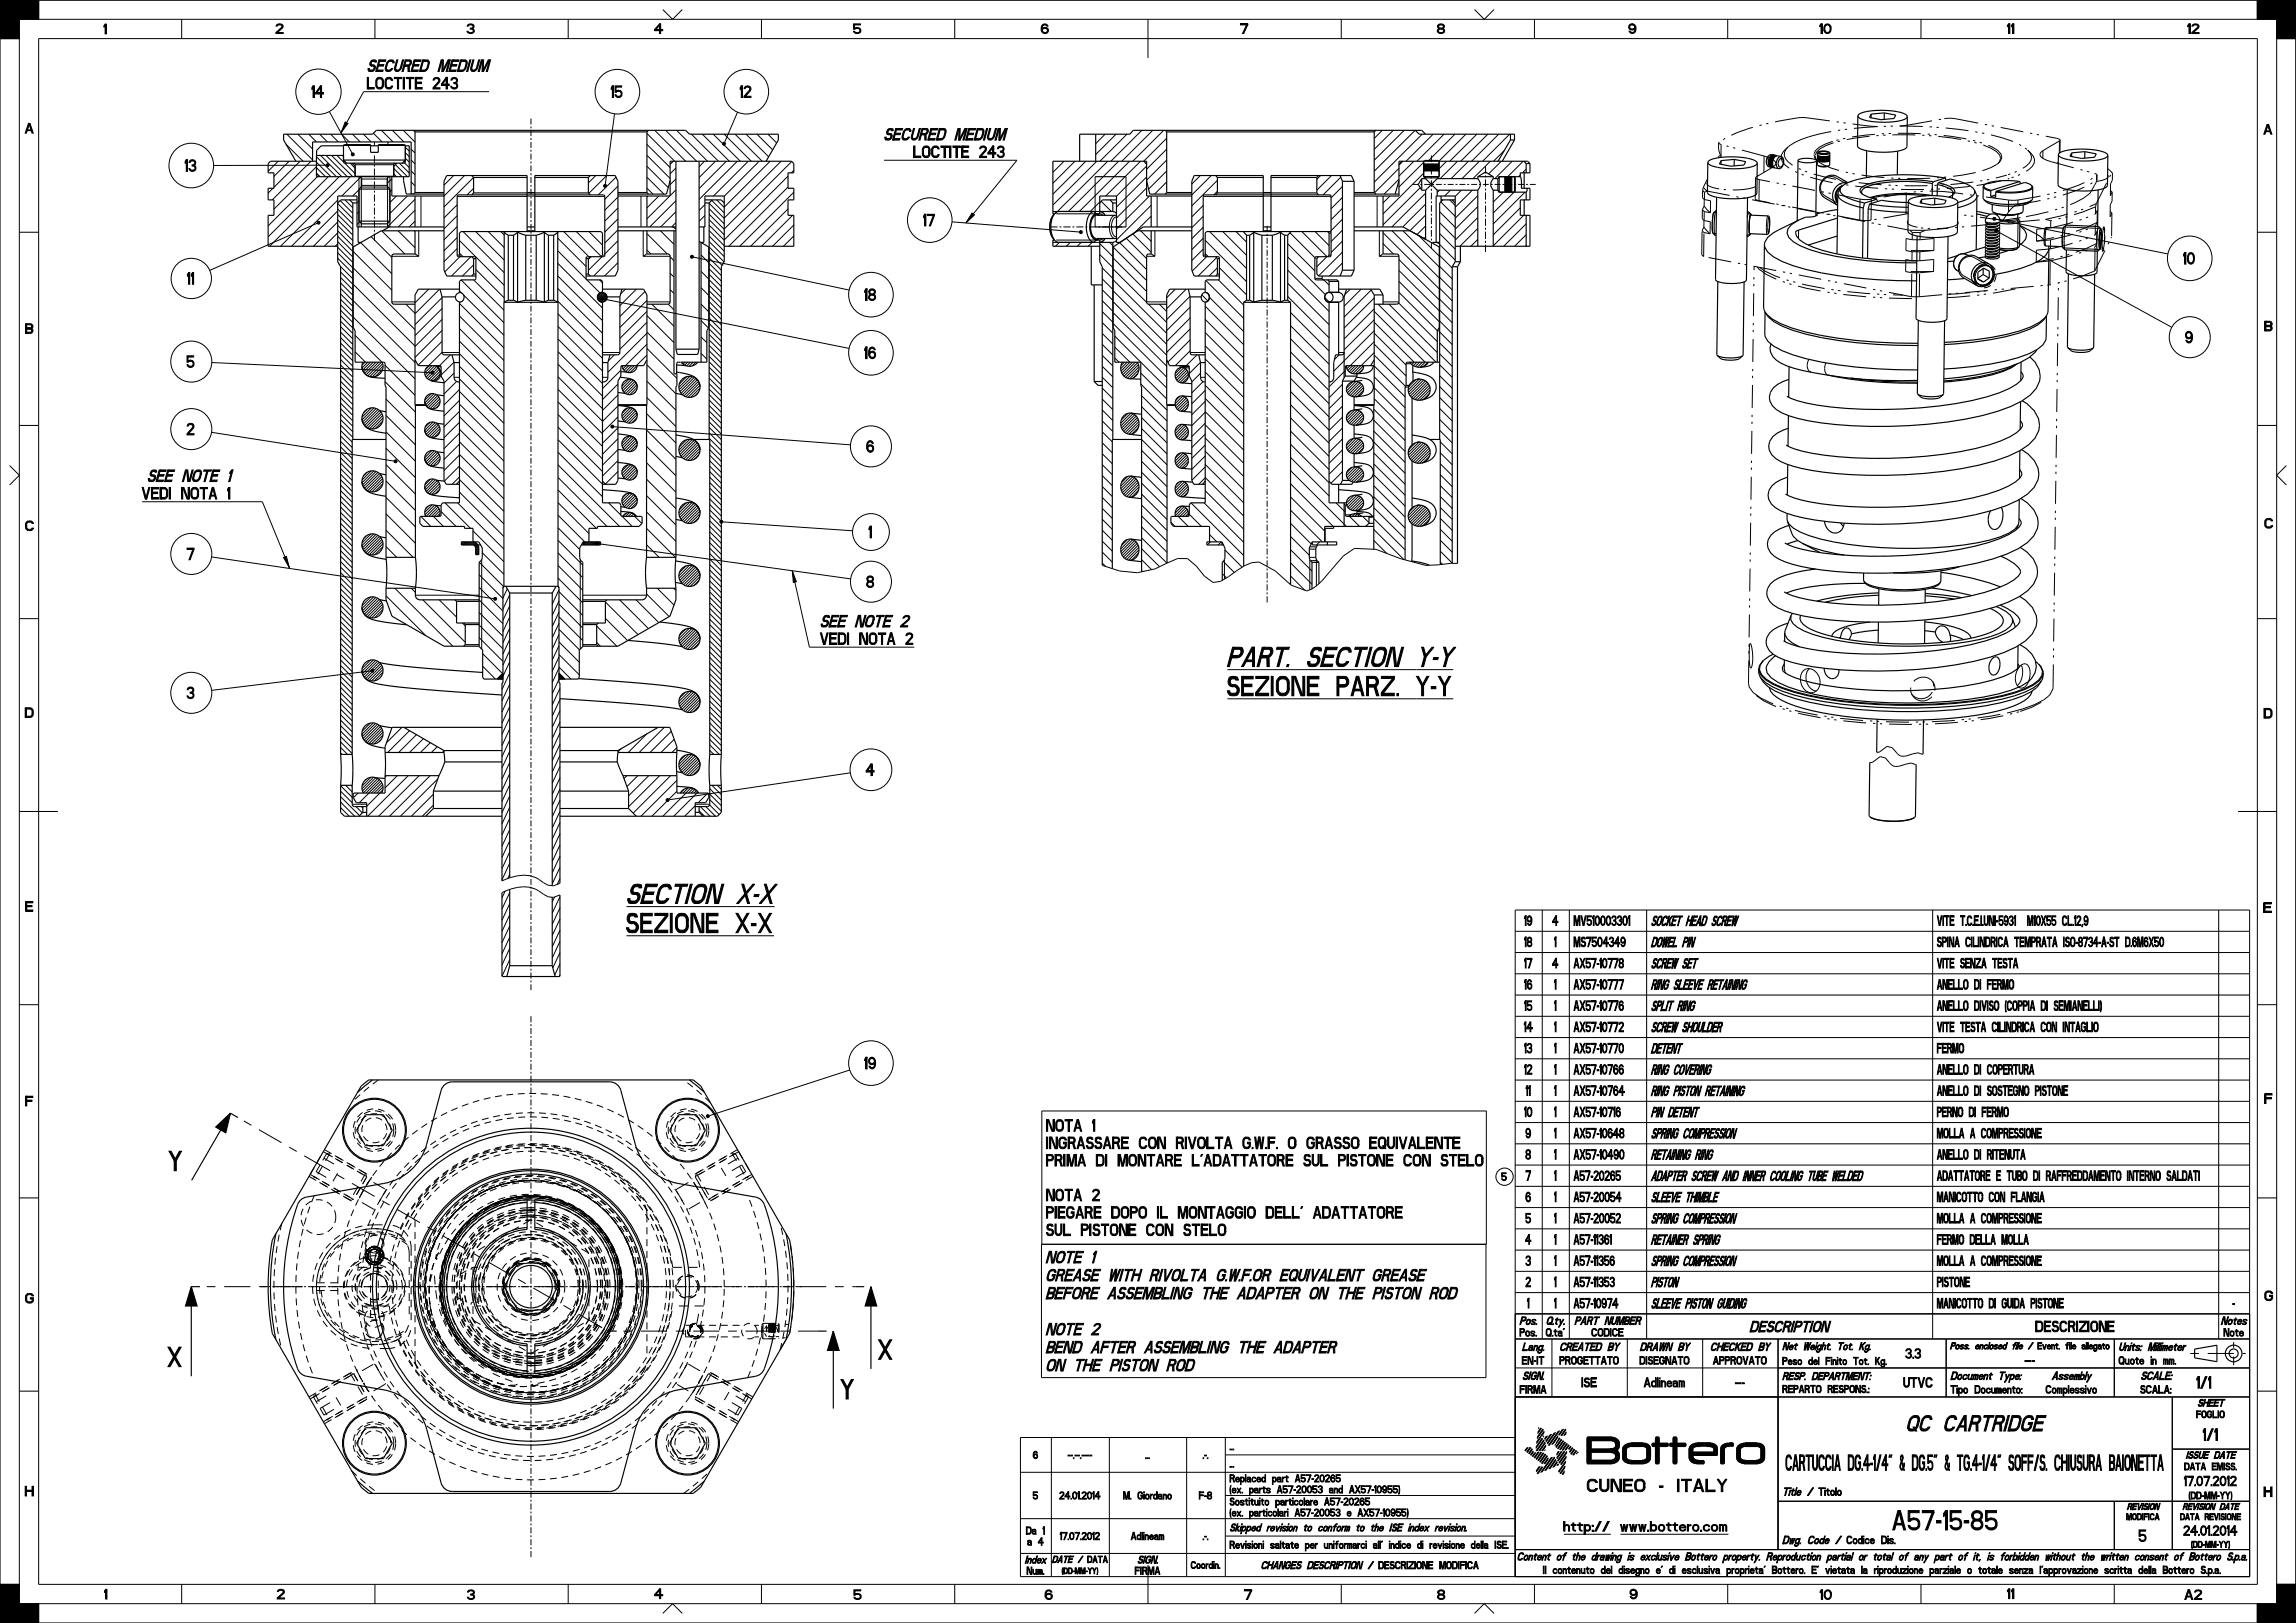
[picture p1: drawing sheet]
<svg xmlns="http://www.w3.org/2000/svg" width="594mm" height="420mm" viewBox="0 0 594 420" stroke-linecap="round" stroke-linejoin="round" font-family="sans-serif">
<defs><g id="words">
<g font-size="6.7">
<text x="317.5" y="172.5">PART. SECTIONY-Y</text>
<text x="162.1" y="233.8">SECTION X-X</text>
</g>
<g font-size="6.5">
<text x="317.5" y="180">SEZIONE PARZ.Y-Y</text>
<text x="162.1" y="241.4">SEZIONEX-X</text>
<text x="486" y="395.9">A57-15-85</text>
</g>
<text font-size="5.4" x="492.3" y="370.3">QC CARTRIDGE</text>
<text font-size="5.2" x="454.4" y="380.5">CARTUCCIA DG.4-1/4&quot; &amp; DG.5&quot; &amp; TG.4-1/4&quot; SOFF/S. CHIUSURA BAIONETTA</text>
<g font-size="4.2">
<text x="410.6" y="386">CUNEO</text>
<text x="429.4" y="386">-</text>
<text x="435.6" y="386">ITALY</text>
</g>
<g font-size="4">
<text x="95" y="18.5">SECURED MEDIUM</text>
<text x="228.7" y="36.2">SECURED MEDIUM</text>
<text x="38.2" y="124.6">SEE NOTE 1</text>
<text x="212.2" y="162.3">SEE NOTE 2</text>
<text x="270.6" y="326.8">NOTE 1</text>
<text x="270.6" y="331.5">GREASE WITH RIVOLTA G.W.F.OR EQUIVALENT GREASE</text>
<text x="270.6" y="336.1">BEFORE ASSEMBLING THE ADAPTER ON THE PISTON ROD</text>
<text x="270.6" y="345.5">NOTE 2</text>
<text x="270.6" y="350.1">BEND AFTER ASSEMBLING THE ADAPTER</text>
<text x="270.6" y="354.8">ON THE PISTON ROD</text>
</g>
<g font-size="3.9">
<text x="95" y="23">LOCTITE 243</text>
<text x="80.6" y="25.2">14</text>
<text x="158.1" y="25.2">15</text>
<text x="191.4" y="25.2">12</text>
<text x="236.4" y="40.8">LOCTITE 243</text>
<text x="47.8" y="44.3">13</text>
<text x="238.9" y="58.5">17</text>
<text x="564.9" y="68.4">10</text>
<text x="48.4" y="73.6">11</text>
<text x="223.7" y="77.8">18</text>
<text x="565.4" y="88.8">9</text>
<text x="48.3" y="95.1">5</text>
<text x="223.7" y="92.8">16</text>
<text x="48.3" y="112.5">2</text>
<text x="224.2" y="117">6</text>
<text x="36.8" y="129.1">VEDI NOTA 1</text>
<text x="224.8" y="139.2">1</text>
<text x="48.3" y="144.8">7</text>
<text x="224.2" y="152">8</text>
<text x="212.2" y="166.8">VEDI NOTA 2</text>
<text x="48.3" y="180.8">3</text>
<text x="224.1" y="200.7">4</text>
<text x="223.7" y="276.6">19</text>
<text x="270.7" y="292.7">NOTA 1</text>
<text x="270.7" y="297.2">INGRASSARE CON RIVOLTA G.W.F. O GRASSO EQUIVALENTE</text>
<text x="270.7" y="301.7">PRIMA DI MONTARE L'ADATTATORE SUL PISTONE CON STELO</text>
<text x="270.7" y="310.7">NOTA 2</text>
<text x="270.7" y="315.2">PIEGARE DOPO IL MONTAGGIO DELL' ADATTATORE</text>
<text x="270.7" y="319.7">SUL PISTONE CON STELO</text>
<text x="568.4" y="359.2">1/1</text>
<text x="569.3" y="372.7">1/1</text>
<text x="553.3" y="398.9">5</text>
</g>
<text font-size="3.7" x="451.2" y="344.7">DESCRIPTION</text>
<text font-size="3.6" x="525.2" y="344.6">DESCRIZIONE</text>
<g font-size="3.4">
<text x="427.2" y="239.5">SOCKET HEAD SCREW</text>
<text x="427.2" y="245">DOWEL PIN</text>
<text x="427.2" y="250.5">SCREW SET</text>
<text x="427.2" y="256">RING SLEEVE RETAINING</text>
<text x="427.2" y="261.5">SPLIT RING</text>
<text x="427.2" y="267">SCREW SHOULDER</text>
<text x="427.2" y="272.5">DETENT</text>
<text x="427.2" y="278">RING COVERING</text>
<text x="427.2" y="283.5">RING PISTON RETAINING</text>
<text x="427.2" y="289">PIN DETENT</text>
<text x="427.2" y="294.5">SPRING COMPRESSION</text>
<text x="427.2" y="305.5">ADAPTER SCREW AND INNER COOLING TUBE WELDED</text>
<text x="427.2" y="300">RETAINING RING</text>
<text x="427.2" y="311">SLEEVE THIMBLE</text>
<text x="427.2" y="316.5">SPRING COMPRESSION</text>
<text x="427.2" y="322">RETAINER SPRING</text>
<text x="427.2" y="327.5">SPRING COMPRESSION</text>
<text x="427.2" y="333">PISTON</text>
<text x="427.2" y="338.5">SLEEVE PISTON GUIDING</text>
</g>
<g font-size="3.3">
<text x="26.9" y="8.8">1</text>
<text x="71.4" y="8.7">2</text>
<text x="120.8" y="8.7">3</text>
<text x="169.4" y="8.7">4</text>
<text x="220.8" y="8.7">5</text>
<text x="269.4" y="8.7">6</text>
<text x="320.9" y="8.7">7</text>
<text x="371.9" y="8.7">8</text>
<text x="421.4" y="8.7">9</text>
<text x="470.8" y="8.7">10</text>
<text x="519.3" y="8.7">11</text>
<text x="566" y="8.7">12</text>
<text x="6.5" y="34.4">A</text>
<text x="585.7" y="34.7">A</text>
<text x="6.6" y="86.3">B</text>
<text x="585.9" y="85.6">B</text>
<text x="6.6" y="137.3">C</text>
<text x="585.9" y="136.7">C</text>
<text x="6.5" y="185.7">D</text>
<text x="585.7" y="185.8">D</text>
<text x="6.6" y="235.8">E</text>
<text x="393.9" y="239.5">19</text>
<text x="401.7" y="239.5">4</text>
<text x="407.2" y="239.5">MV510003301</text>
<text x="501.2" y="239.5">VITE T.C.E.I.UNI-5931</text>
<text x="533.2" y="239.5">M10X55 CL.12,9</text>
<text x="585.7" y="236.1">E</text>
<text x="393.9" y="245">18</text>
<text x="401.7" y="245">1</text>
<text x="407.2" y="245">MS7504349</text>
<text x="501.2" y="245">SPINA CILINDRICA TEMPRATA ISO-8734-A-ST D.6M6X50</text>
<text x="393.9" y="250.5">17</text>
<text x="401.7" y="250.5">4</text>
<text x="407.2" y="250.5">AX57-10778</text>
<text x="501.2" y="250.5">VITE SENZA TESTA</text>
<text x="393.9" y="256">16</text>
<text x="401.7" y="256">1</text>
<text x="407.2" y="256">AX57-10777</text>
<text x="501.2" y="256">ANELLO DI FERMO</text>
<text x="393.9" y="261.5">15</text>
<text x="401.7" y="261.5">1</text>
<text x="407.2" y="261.5">AX57-10776</text>
<text x="501.2" y="261.5">ANELLO DIVISO (COPPIA DI SEMIANELLI)</text>
<text x="393.9" y="267">14</text>
<text x="401.7" y="267">1</text>
<text x="407.2" y="267">AX57-10772</text>
<text x="501.2" y="267">VITE TESTA CILINDRICA CON INTAGLIO</text>
<text x="393.9" y="272.5">13</text>
<text x="401.7" y="272.5">1</text>
<text x="407.2" y="272.5">AX57-10770</text>
<text x="501.2" y="272.5">FERMO</text>
<text x="393.9" y="278">12</text>
<text x="401.7" y="278">1</text>
<text x="407.2" y="278">AX57-10766</text>
<text x="501.2" y="278">ANELLO DI COPERTURA</text>
<text x="6.6" y="286.2">F</text>
<text x="393.9" y="283.5">11</text>
<text x="401.7" y="283.5">1</text>
<text x="407.2" y="283.5">AX57-10764</text>
<text x="501.2" y="283.5">ANELLO DI SOSTEGNO PISTONE</text>
<text x="585.9" y="285.5">F</text>
<text x="393.9" y="289">10</text>
<text x="401.7" y="289">1</text>
<text x="407.2" y="289">AX57-10716</text>
<text x="501.2" y="289">PERNO DI FERMO</text>
<text x="394.7" y="300">8</text>
<text x="394.7" y="294.5">9</text>
<text x="401.7" y="300">1</text>
<text x="401.7" y="294.5">1</text>
<text x="407.2" y="300">AX57-10490</text>
<text x="407.2" y="294.5">AX57-10648</text>
<text x="501.2" y="300">ANELLO DI RITENUTA</text>
<text x="501.2" y="294.5">MOLLA A COMPRESSIONE</text>
<text x="394.7" y="305.5">7</text>
<text x="401.7" y="305.5">1</text>
<text x="407.2" y="305.5">A57-20265</text>
<text x="501.2" y="305.5">ADATTATORE E TUBO DI RAFFREDDAMENTO INTERNO SALDATI</text>
<text x="394.7" y="311">6</text>
<text x="401.7" y="311">1</text>
<text x="407.2" y="311">A57-20054</text>
<text x="501.2" y="311">MANICOTTO CON FLANGIA</text>
<text x="394.7" y="316.5">5</text>
<text x="401.7" y="316.5">1</text>
<text x="407.2" y="316.5">A57-20052</text>
<text x="501.2" y="316.5">MOLLA A COMPRESSIONE</text>
<text x="394.7" y="322">4</text>
<text x="401.7" y="322">1</text>
<text x="407.2" y="322">A57-11361</text>
<text x="501.2" y="322">FERMO DELLA MOLLA</text>
<text x="394.7" y="327.5">3</text>
<text x="401.7" y="327.5">1</text>
<text x="407.2" y="327.5">A57-11356</text>
<text x="501.2" y="327.5">MOLLA A COMPRESSIONE</text>
<text x="394.7" y="333">2</text>
<text x="401.7" y="333">1</text>
<text x="407.2" y="333">A57-11353</text>
<text x="501.2" y="333">PISTONE</text>
<text x="6.6" y="337.2">G</text>
<text x="394.7" y="338.5">1</text>
<text x="401.7" y="338.5">1</text>
<text x="407.2" y="338.5">A57-10974</text>
<text x="501.2" y="338.5">MANICOTTO DI GUIDA PISTONE</text>
<text x="577.2" y="338.5">-</text>
<text x="585.9" y="336.6">G</text>
<text x="492.2" y="351.5">3.3</text>
<text x="522.3" y="353.2">---</text>
<text x="492.5" y="359">UTVC</text>
<text x="6.5" y="387.1">H</text>
<text x="562.3" y="384.5">17.07.2012</text>
<text x="585.7" y="387.3">H</text>
<text x="562.3" y="397.3">24.01.2014</text>
<text x="27" y="413.8">1</text>
<text x="71.7" y="413.8">2</text>
<text x="120.9" y="413.9">3</text>
<text x="169.4" y="413.7">4</text>
<text x="220.9" y="413.9">5</text>
<text x="270.4" y="413.9">6</text>
<text x="321.9" y="413.9">7</text>
<text x="371.9" y="413.9">8</text>
<text x="421.7" y="413.8">9</text>
<text x="470.9" y="413.9">10</text>
<text x="519.3" y="413.7">11</text>
<text x="565.2" y="413.9">A2</text>
</g>
<g font-size="3.2">
<text x="404.6" y="396.2">http://</text>
<text x="419.2" y="396.2">www.bottero.com</text>
</g>
<g font-size="3.1">
<text x="408.5" y="358.9">ISE</text>
<text x="423.4" y="358.9">Adlineam</text>
<text x="447.5" y="358.9">---</text>
</g>
<g font-size="2.7">
<text x="392.4" y="342.8">Pos.Q.ty.</text>
<text x="407.4" y="342.8">PART NUMBER</text>
<text x="574.1" y="342.8">Notes</text>
<text x="392.9" y="349.5">Lang.</text>
<text x="403.5" y="349.5">CREATED BY</text>
<text x="424.5" y="349.5">DRAWN BY</text>
<text x="442.4" y="349.5">CHECKED BY</text>
<text x="548.2" y="349.5">Units: Millimeter</text>
<text x="392.9" y="357">SIGN.</text>
<text x="504.7" y="357">Document Type:</text>
<text x="529.8" y="357">Assembly</text>
<text x="552.6" y="357">SCALE:</text>
<text x="461.2" y="387">Title /</text>
<text x="461.2" y="399.5">Dwg. Code /Codice Dis.</text>
</g>
<g font-size="2.6">
<text x="388.5" y="305.5">5</text>
<text x="392.4" y="345.8">Pos.Q.ta'</text>
<text x="411.3" y="345.8">CODICE</text>
<text x="574.9" y="345.8">Note</text>
<text x="392.9" y="353">EN-IT</text>
<text x="403.5" y="353">PROGETTATO</text>
<text x="423.7" y="353">DISEGNATO</text>
<text x="443.2" y="353">APPROVATO</text>
<text x="461.2" y="349.3">Net Weight. Tot. Kg.</text>
<text x="548.2" y="353">Quote in mm.</text>
<text x="461.2" y="357.1">RESP. DEPARTMENT:</text>
<text x="392.9" y="360.5">FIRMA</text>
<text x="504.7" y="360.5">Tipo Documento:Complessivo</text>
<text x="552.6" y="360.5">SCALA:</text>
<text x="470.5" y="387">Titolo</text>
<text x="318.2" y="396.2">Skipped revision to conform to the ISE index revision.</text>
<text x="264.3" y="404.5">Index</text>
<text x="293.3" y="404.5">SIGN.</text>
<text x="325.2" y="406">CHANGES DESCRIPTION /</text>
<text x="379.2" y="403.8">Content of the drawing is exclusive Bottero property. Reproduction partial or</text>
<text x="471.8" y="403.8">total of any part of it, is forbidden without the written consent of Bottero</text>
<text x="574.2" y="403.8">S.p.a.</text>
</g>
<g font-size="2.5">
<text x="461.2" y="353.1">Peso del Finito Tot. Kg.</text>
<text x="461.2" y="360.4">REPARTO RESPONS.:</text>
<text x="267.3" y="377.4">6</text>
<text x="272.1" y="377.4">--.--.----</text>
<text x="294.8" y="377.4">...</text>
<text x="309.8" y="377.4">.-.</text>
<text x="318.2" y="375.2">...</text>
<text x="318.2" y="383.5">Replaced part A57-20265</text>
<text x="318.2" y="379.7">...</text>
<text x="267.3" y="387.9">5</text>
<text x="272.1" y="387.9">24.01.2014</text>
<text x="288.8" y="387.9">M. Giordano</text>
<text x="309.8" y="387.9">F-8</text>
<text x="318.2" y="389.5">Sostituito particolare A57-20265</text>
<text x="318.2" y="386.4">(ex. parts A57-20053 and AX57-10955)</text>
<text x="318.2" y="392.4">(ex. particolari A57-20053 e AX57-10955)</text>
<text x="265" y="397">Da 1</text>
<text x="265.8" y="399.9">a 4</text>
<text x="272.1" y="398.4">17.07.2012</text>
<text x="291.1" y="398.4">Adlineam</text>
<text x="309.8" y="398.4">.-.</text>
<text x="318.2" y="400.7">Revisioni saltate per uniformarci all' indice di revisione della ISE.</text>
<text x="265" y="407.4">Num.</text>
<text x="293.3" y="407.4">FIRMA</text>
<text x="354.9" y="406">DESCRIZIONE MODIFICA</text>
<text x="385" y="407.2">Il contenuto del disegno e' di esclusiva proprieta' Bottero. E' vietata la</text>
<text x="470.9" y="407.2">riproduzione parziale o totale senza l'approvazione scritta della Bottero</text>
<text x="567.5" y="407.2">S.p.a.</text>
</g>
<g font-size="2.4">
<text x="568.5" y="363.9">SHEET</text>
<text x="565" y="377.4">ISSUE DATE</text>
</g>
<g font-size="2.3">
<text x="501.3" y="349.1">Poss. enclosed file /</text>
<text x="567.8" y="366.9">FOGLIO</text>
<text x="564.3" y="380.4">DATA EMISS.</text>
<text x="565" y="387.9">(DD-MM-YY)</text>
<text x="272.2" y="404.4">DATE / DATA</text>
<text x="306.4" y="405.9">Coordin.</text>
</g>
<g font-size="2.2">
<text x="523.3" y="349.1">Event. file allegato</text>
<text x="549.5" y="390.7">REVISION</text>
<text x="563.9" y="390.7">REVISION DATE</text>
</g>
<g font-size="2.1">
<text x="549.5" y="393.3">MODIFICA</text>
<text x="563.3" y="393.3">DATA REVISIONE</text>
<text x="565.8" y="400.5">(DD-MM-YY)</text>
</g>
<text font-size="2" x="273.7" y="407.2">(DD-MM-YY)</text>
</g></defs>
<g fill="#000">
<path d="M0 0h10v5h-5v5h-5zM584 0h10v10h-5v-5h-5zM130.1 174.2v1.5h-1.5zM144.6 174.2l1.5 1.5h-1.5zM43.8 297.9h.5l1.3 2.5v2.5h-.5v-2.5zM46.4 297.9h.5l-1.3 2.5h-.5zM55.8 291.7l3.8-3.6-1.2 5.1zM49.5 333l1.5 5h-3zM225.3 333l1.5 5h-3zM43.5 348.6h.5l2.8 5h-.5zM46.3 348.6h.5l-2.8 5h-.5zM215.6 344.5l1.5 5h-3z"/>
<path d="M217.6 357h.5l1.3 2.5v2.5h-.5v-2.5zM220.2 357h.5l-1.3 2.5h-.5zM227.3 346.7h.5l2.9 5h-.5zM230.2 346.7h.5l-2.9 5h-.5zM0 410h5v5h5v5h-10zM589 410h5v10h-10v-5h5z"/>
</g>
<g fill="none" stroke="#000" stroke-width=".26">
<path d="M0 0h10v5h-5v5h-5zM584 0h10v10h-5v-5h-5zM5 5h584v410h-584zM10 10h574v400h-574zM47 5v5M97 5v5M147 5v5M171.5 2.5l2.5 2.5 2.5-2.5M197 5v5M247 5v5M297 5v10M347 5v5"/>
<path d="M381.5 2.5l2.5 2.5 2.5-2.5M397 5v5M447 5v5M497 5v5M547 5v5M74 37.4l4.4 4.3M74.2 34.7l6.7 6.7M77 34.7l3.9 3.8M79.9 34.7l2 2M82.7 34.7l2 2M85.5 34.7l2 2M88.4 34.7l2 2"/>
<path d="M91.2 34.7l2 2M94 34.7l2 2M96.6 34.5l2.2 2.2M96.9 36.7v1M98.7 33.7l3 3M100.4 36.7v.7M101.5 33.7l3 3M104.3 33.7l3.1 3.1M104.9 39.5l1 1M104.9 38.1l1 1M106.4 38.6l1 1M167.4 37.4l6 6"/>
<path d="M167.4 34.5l7.2 7.2M169.4 33.7l8 8M172.2 33.7l8 8M175 33.7l8 8M178.9 34.7l7 7M181.7 34.7l7 7M184.5 34.7l7 7M187.4 34.7l7 7M190.2 34.7l7 7M193 34.7l5.9 5.9M195.8 34.7l4.1 4.1M198.7 34.7l2.2 2.3"/>
<path d="M285.9 34.7l-2.4 2.5M288.7 34.7l-5.2 5.3M291.6 34.7l-7 7M295.4 33.7l-8 8M298.2 33.7l-8 8M301.1 33.7l-8 8M301.8 35.8l-5.9 5.9M301.8 38.6l-5.2 5.2M357.6 33.7l-2.1 2.1M360.5 33.7l-5 5M363.3 33.7l-7.8 7.8M366.1 33.7l-10.6 10.6"/>
<path d="M367.9 34.7l-12.4 12.4M370.8 34.7l-7 7M373.6 34.7l-7 7M376.4 34.7l-7 7M379.2 34.7l-7 7M382.1 34.7l-7 7M384.9 34.7l-7 7M387.7 34.7l-7 7M389.2 38.9l-2.8 2.8M390.6 34.7l-7 7M70.6 48.7l-1.2 1.3M72 41.7l-2.6 2.6"/>
<path d="M74.8 41.7l-3.9 3.9M77.6 41.7l-6.7 6.8M80.4 41.7l-10 10M81.9 43.1l-11 11M81.9 44.8l.9 .9M81.9 43.4l2.3 2.3M81.9 42l3.7 3.7M81.9 40.6l5.1 5.1M82.1 45.7l-12.7 12.8M82.9 40.2l5.5 5.5M84.4 40.2l5.5 5.5M84.9 45.7l-15.5 15.6"/>
<path d="M85.8 40.2l5.5 5.5M87.2 40.2l1.7 1.7M87.4 51.8l-12 11.9M87.4 54.6l-9.2 9.1M87.4 57.4l-6.3 6.3M87.4 59.7l3.9 3.9M87.4 58.3l3.9 3.9M87.4 56.9l3.9 3.9M87.4 55.5l3.9 3.9M87.4 54.1l3.9 3.9M87.4 52.7l3.9 3.9M87.8 45.7l-18 18"/>
<path d="M88 51.9l3.3 3.3M88.6 40.2l.3 .3M88.9 41.8h.4M89.2 42.2l2.7 2.7M89.2 51.7l2.1 2.1M90.6 45.7l-18 18M90.6 42.2l1.3 1.3M91.9 42.6h10M92.9 49.1l-1.7 1.6M92.9 51.9l-.5 .5M92.9 54.8l-.5 .5M92.9 45.7v3.2"/>
<path d="M92.9 57.2v1.5M93.1 57.4l-.7 .7M93.3 45.8l-4.9 4.9M93.4 48.4h6.9M93.5 48.3v9.5M93.6 48h6.6M93.6 46.3h6.6M98.7 59.7l6 6M100.3 48.3v9.5M100.9 45.7v3.2M100.9 57.2v1.5M101.4 46.3l-1.1 1.1"/>
<path d="M101.4 49.1l-.5 .5M101.9 45l.7 .7M101.9 43.6l2.1 2.1M102.3 42.6l3.1 3.1M102.6 50.7l-1.7 1.7M103 59.7l4.4 4.4M103.3 42.2l2.6 2.6M104.5 41.8h.4M104.7 42.2l1.2 1.2M104.9 40.9l1 1M105.4 50.7l-4.5 4.5M106.4 49.9l.3 .3"/>
<path d="M106.4 47.1l1 1M106.4 44.2l1 1M106.4 41.4l1 1M107.2 59.7l.2 .2M107.4 51.6l-7.1 7.1M107.4 54.4l-4.4 4.3M107.4 57.2l-1.5 1.5M108.3 59.7v6.6h-6.9M117.4 45.4l-2.5 2.5M118.3 53l-3.4 3.4M118.3 55.8l-3.4 3.4M118.3 58.7l-3.4 3.4"/>
<path d="M118.3 50.8h18.1M119.8 59.9l10.6 10.7M120.2 45.4l-5.3 5.3M122.5 45.9l-7.6 7.7M122.5 48.7l-1.7 1.7M123.1 59.9l7.3 7.4M126.3 59.9l4.1 4.2M129.6 59.9l.8 .9M138.4 50.8h18.1M145.8 59.9l6.5 6.5M149.1 59.9l6.4 6.5M152.4 59.9l3.5 3.5"/>
<path d="M154.1 45.4l-1.9 1.9M157 45.4l-4.7 4.6M159.4 45.8l-4.6 4.6M159.9 48.2l-3.4 3.4M159.9 51l-3.4 3.4M159.9 53.8l-3.4 3.4M159.9 56.7l-3.4 3.4M159.9 59.5l-3.4 3.4M166.4 59.7v6.6h7M167.4 48.7l1.5 1.5M167.4 45.8l4.3 4.4M167.4 43l5.5 5.5"/>
<path d="M167.4 40.2l6 6M167.6 50.7l-.2 .3M170.4 50.7l-3 3.1M170.9 59.7l3.5 3.5M173.3 50.7l-5.9 5.9M174.9 43.5l-1.5 1.5M174.9 46.3l-1.5 1.5M174.9 49.1l-1.5 1.5M174.9 52l-6.8 6.7M174.9 54.8l-4 3.9M174.9 57.6l-1.1 1.1M182.3 41.7l-1.4 1.4"/>
<path d="M182.4 52.9l-1.5 1.5M182.4 55.8l-1.5 1.5M182.4 58.6l-.2 .1M183.5 59.7l3.9 3.9M183.5 58.3l3.9 3.9M183.5 56.9l3.9 3.9M183.5 55.4l3.9 3.9M183.5 54l3.9 3.9M183.5 52.6l3.9 3.9M184.1 51.9l3.3 3.2M185.1 41.7l-4.2 4.3M185.4 51.7l2 2"/>
<path d="M187.9 41.7l-7 7.1M190.8 41.7l-9.9 9.9M193.6 41.7l-9 9M196.4 41.7l-9 9.1M199.2 41.7l-11.8 11.9M202.1 41.7l-14.7 14.7M203.9 45.6l-16.5 16.5M203.9 48.4l-15.3 15.3M203.9 54.1l-9.7 9.6M204.8 41.8l-17.4 17.5M205 55.7l-8 8M205.4 44.1l-.7 .6"/>
<path d="M205.4 49.7l-14 14M205.4 58.2l-5.5 5.5M272.4 54.7h1.5M272.4 41.7v.1M272.6 55.6a5.2 5.2 0 0 0 0 6.3M273.3 55.3h10.3M275.3 41.7l-2.9 2.9M278.1 41.7l-5.7 5.7M280.9 41.7l-8.5 8.6M283 54.7l1.9 .1 1 .9M283.3 45.7v13M283.6 55.3a2.68 2.68 0 0 0-1.6 2.7l.1 2.2a2.36 2.36 0 0 0 1.5 1.9"/>
<path d="M283.6 55.3l.8 .4M283.7 41.7l-11.3 11.4M284.5 52.3l-2.4 2.4M284.5 55.1l-.2 .2M284.5 54.5l.2 .2M284.9 52.1l2.6 2.6M286.6 41.7l-13.6 13.6M288.5 55.7a2.44 2.44 0 0 0-1.5 2.7 3 3 0 0 0 1.4 3.3h.1M288.8 56.1a2.74 2.74 0 0 0-1.2 3.4l.5 1.4 .7 .4M289.4 41.7l-13 13M291.3 45.7v13M292.2 41.7l-13 13"/>
<path d="M295.1 41.7l-9 9M295.1 59.7l2.7 2.8M296.6 43l-7.8 7.8M296.6 45.8l-7.8 7.8M296.6 48.6l-7.8 7.8M297.4 50.7l-8.6 8.6M297.8 53.1l-9 9M297.8 55.9l-4.3 4.3M298.8 59.7v6.6h-2.2M301.8 41.4l-5.2 5.2M301.8 44.3l-4.6 4.6M301.8 47.1l-3.1 3.1"/>
<path d="M310.5 45.4l-2.2 2.2M311.3 53.2l-3 2.9M311.3 56l-3 2.9M311.3 58.8l-3 3M311.3 50.8h15.5M312.9 59.9l9.6 9.6M313.4 45.4l-5.1 5.1M315 46.7l-6.7 6.6M315 49.5l-1 .9M316.4 59.9l6.1 6.2M319.8 59.9l2.7 2.8M328.8 50.8h15.6"/>
<path d="M336.8 59.9l6.5 6.5M340.2 59.9l3.6 3.6M341.6 45.4l-.9 1M344.5 45.4l-3.8 3.8M346.9 45.9l-4.6 4.5M347.3 48.3l-2.9 2.9M347.3 51.1l-2.9 2.9M347.3 53.9l-2.9 3M347.3 56.7l-2.9 3M347.3 59.6l-2.9 2.9M356.8 59.7v6.6h5.1M359.6 50.7l-1.8 1.8"/>
<path d="M360.1 59.7l12.3 12.2M360.9 50.2h.1M361.9 43.6l-6.3 6.3M361.9 46.4l-3.8 3.8M362.9 41.7l-1 1M363 59.7l9.4 9.4M365.8 41.7l-3.9 3.9M367.4 48.6l-9.6 9.6M368.3 42l-6.4 6.4M368.3 44.8l-10.5 10.5M368.8 50l-8.7 8.7M368.8 52.8l-5.9 5.9"/>
<path d="M368.8 55.7l-4 4M368.8 58.5l-2.2 2.2M372.4 49.2l-.6 .6M372.5 57.6l4 4M372.5 54.8l4 4M372.7 52.3l3.8 3.7M374.3 41.7l-2 2M375 51.7l1.5 1.5M375.2 49.2l-1.5 1.5M377.1 41.7l-4.5 4.5M378.1 49.2l-1.6 1.6M379.9 41.7l-4.5 4.5"/>
<path d="M380.9 49.2l-4.4 4.4M382.3 50.6l-5.8 5.9M382.3 53.5l-5.8 5.8M382.3 56.3l-5.8 5.8M382.3 59.1l-4.6 4.6M382.7 41.7l-4.5 4.5M385.6 41.7l-4.5 4.5M386.6 49.2l-.3 .3M388.4 41.7l-3.3 3.3M388.9 49.7l-2.6 2.6M391.2 41.7l-4.5 4.5M391.7 49.7l-5.4 5.4"/>
<path d="M393.3 45.3l-.4 .4M393.3 53.8l-7 7M394.1 41.7l-4 4M394.2 55.7l-7.9 7.9M394.5 49.7l-8.2 8.2M394.8 43.8l-.9 .9M394.8 57.9l-5.8 5.8M444.1 55h-.7a11 11 0 0 0-.2 5.4M452.1 55.3l.8 .1M453.1 55.7l-.1-.3a2.9 2.9 0 0 0-.5 2.2l.2 3.2M457.4 55.9l-.4 2.4 .2 2.4M457.6 56.2l.2 2-.3 2.2-.2-2.1z"/>
<path d="M465.3 59.5v2.2M476.9 47.9a2.84 2.84 0 0 0-1.5 4.6M477.6 47.5l-2.8-1.5a2.74 2.74 0 0 0-3.4 1.1 2.74 2.74 0 0 0 .7 3.6l3.3 1.9M517.1 55.4l2.2 .4 2.4-.3M522 56.5a5.4 5.4 0 0 1-4.6 .3M522.1 56.6a.81 .81 0 0 1-1.1 .7l-1.9 .1-1.6-.2M522.1 56.7l-.1 7.5M529.5 58.9l-.4 2.4 .2 2.4M543.4 59.1a11 11 0 0 1-.2 5.4l-.1-2.6zM543.5 59.1l-9.5-.4a11 11 0 0 0-.2 5.4M544 59.4l.3-.7 .2 1.1M5 60.1h5"/>
<path d="M87.4 60.3l-3.5 3.4M87.4 63.1l-.7 .6M87.4 66.8l3.9 3.9M87.4 65.4l3.9 3.9M87.4 64l3.9 3.9M87.4 62.6l3.9 3.9M87.4 61.2l3.9 3.9M88.1 68.9l3.2 3.2M88.1 78.9l3.2 3.1M88.1 77.5l3.2 3.1M88.1 76.1l3.2 3.1M88.1 74.6l3.2 3.2"/>
<path d="M88.1 73.2l3.2 3.2M88.1 71.8l3.2 3.2M88.1 70.4l3.2 3.1M91.4 77.8l16 16M91.4 73.6l16 16M91.4 69.3l16 16M91.4 65.1l10 10M93.3 62.8l8.1 8M96 61.2l5.4 5.4M101.4 78.1h6M105 78.7l2.4 2.4M110.9 74.8l-3.5 3.6"/>
<path d="M113.7 74.8l-6.3 6.4M114.4 77l-7 7M114.4 79.8l-7 7M118.3 61.5l-3.4 3.4M118.3 64.3l-3.4 3.4M118.3 66h.6M118.9 78.5l11.5 11.5M118.9 75.3l.5 .5M118.9 65.5l.9 .9M118.9 62.2l11.5 11.6M119 66.4l-3.9 3.9M119.3 72.4l11.1 11.1"/>
<path d="M119.9 76.3l10.5 10.5M121.8 66.4l-5 5M122.5 68.5l-2.9 2.9M122.5 72.4l7.9 7.9M123.1 69.8l7.3 7.3M144.3 77.9l11.6 11.6M144.3 74.7l11.6 11.5M144.3 71.4l11.6 11.6M144.3 68.1l11.6 11.6M144.3 64.9l10.9 10.9M144.3 61.6l7.3 7.4M152.9 66.4l-.7 .7"/>
<path d="M155.1 72.4l.8 .8M155.3 75.8l-.6 .6M155.7 75.7l-1.1 1.1M155.8 66.4l-3.6 3.6M155.9 66h.6M156 75.7l-1.4 1.4M156.2 75.8l-1.6 1.5M156.4 75.8l-1.7 1.7M156.6 76l-1.8 1.7M156.7 76.1l-1.7 1.7M156.9 76.2l-1.8 1.8M157 76.4l-1.7 1.7"/>
<path d="M157 76.6l-1.5 1.5M157 77.2l-.9 .9M157.1 76.9l-1.3 1.3M159.9 62.3l-3.4 3.4M159.9 65.1l-6.3 6.3M159.9 68l-3.5 3.4M161.8 74.8l-1.2 1.3M164.6 74.8l-4.2 4.3M166.9 75.4l-6.5 6.5M167.4 77.8l-7 7M167.4 64.7l1 1M167.4 60.5l5.2 5.2"/>
<path d="M167.4 78.1h6M168.7 78.7l5.7 5.7M172.9 78.7l1.5 1.5M173.4 74.9l1 1M173.4 70.7l1 1M173.4 66.5l1 1M181.4 78.7l2 2M181.4 74.5l2 2M181.4 70.2l2 2M181.4 66l2 2M183.5 79.5l3.1 3.1M183.5 78.1l3.1 3.1"/>
<path d="M183.5 76.7l3.1 3.1M183.5 75.2l3.1 3.2M183.5 73.8l3.1 3.2M183.5 72.4l3.1 3.2M183.5 71l3.1 3.1M183.5 69.6l3.1 3.1M183.5 68.2l3.1 3.1M183.5 66.8l3.1 3.1M183.5 65.3l3.3 3.4M183.5 63.9l3.8 3.9M183.5 62.5l3.9 3.9M183.5 61.1l3.9 3.9"/>
<path d="M205.4 61.1l-2.7 2.6M272.4 62.7h1.5M273.3 62.1h10.3M274.1 62.7l-1 1M276.9 62.7l-1 1M279.7 62.7l-1 1M282.5 62.7l-1 1M284.4 61.7l-.8 .4M284.5 63.6l-.1 .1M284.5 65.9l3.4 3.3M284.5 63l3.4 3.4M285.2 77.8l2.7 2.7"/>
<path d="M285.2 75l2.7 2.7M285.2 72.2l2.7 2.7M285.2 69.3l2.7 2.8M285.9 61.7l-1 1h-1.9M287 62.7l.9 .9M288 78.1l13.8 13.8M288 75.2l13.8 13.9M288 72.4l13.8 13.9M288 69.6l8.7 8.7M288 66.8l8.6 8.6M288 63.9l8.6 8.7M289.7 62.8l6.9 7"/>
<path d="M291.4 61.7l5.2 5.2M293.1 60.5l4.7 4.8M296.6 78.1h5.2M297.1 78.7l4.7 4.7M299.9 78.7l1.9 1.9M304.1 74.8l-2.3 2.2M306.9 74.8l-5.1 5.1M307.9 76.7l-6.1 6M307.9 79.5l-6.1 6M310.9 76.3l1.6 1.6M311.3 61.7l-3 2.9M311.3 64.5l-3 2.9"/>
<path d="M311.3 66h.5M311.8 79.2l10 10M311.8 65.6l.8 .8M311.8 62.2l10.7 10.7M312 72.6l9.8 9.8M312.2 66.4l-3.8 3.8M312.8 76.9l9 8.9M314.7 66.7l-4.7 4.7M315 69.3l-2.2 2.1M315.2 72.4l6.6 6.6M315.5 69.3l7 7M333.1 76.7l10.7 10.7"/>
<path d="M333.1 73.3l10.7 10.7M333.1 69.9l10.7 10.7M333.1 66.5l9.8 9.7M333.1 63.1l7.1 7M333.7 60.2l6.5 6.5M340.2 72h1.9M340.2 66.8h.5M342.5 72.4l1.3 1.4M342.7 77l1.2 1.2M343.3 66.4l-2.6 2.6M347.3 62.4l-2.9 2.9M347.3 65.2l-6.2 6.2"/>
<path d="M347.3 68.1l-3.4 3.3M349.3 74.8l-1.4 1.4M352.1 74.8l-4.4 4.4M354.7 75.1l-7 7M355.5 77.1l-7.8 7.8M355.5 79.9l-7.8 7.8M356.5 78.7l15 15M357.8 63.1l2.7 2.6M357.8 60.2l14.6 14.6M357.8 78.1h4.1M359.3 78.7l12.5 12.5M361.8 78.4l10 10"/>
<path d="M361.9 75.7l10 9.9M361.9 72.8l10.5 10.5M361.9 70l10.5 10.4M361.9 67.2l10.5 10.4M367 60.9l5.4 5.4M368.8 61.3l-.4 .4M372.5 77.4l3.2 3.3M372.5 74.6l3.2 3.2M372.5 71.8l3.2 3.2M372.5 68.9l3.2 3.3M372.5 66.1l3.2 3.3M372.5 63.3l4 4"/>
<path d="M372.5 60.5l4 4M382.3 61.9l-1.8 1.8M394.8 60.7l-2.9 3M394.8 63.6l-.1 .1M443.2 60.4h.8M452 60.8h.7M452.9 60.5l-.2 .3M464.5 60.1h.1M508.8 65.9a2.42 2.42 0 0 0-3 1 2.42 2.42 0 0 0 .6 3.2M510.8 72.9l.6 .9 .7 .4M511.1 69.9l-.6 1.7M511.1 69.8v.1"/>
<path d="M513.7 68.3l-.8 .1-1 .5M514.5 68.8a2.74 2.74 0 0 0-3.4 1.2 2.74 2.74 0 0 0 .7 3.5M514.5 68.8l-3.8-2.1a2.74 2.74 0 0 0-3.4 1.1 2.74 2.74 0 0 0 .7 3.6l3.8 2.2M514.5 68.8a2.74 2.74 0 0 1 .8 3.6 2.74 2.74 0 0 1-3.5 1.2M514.9 68.5l.7 .5 .6 .9M515 73.8l-1 .6-.7 .1M516.4 71.1l-.5 1.8M516.6 64.3h.1M516.8 66.3l.3-.1 .1 .3M522 64.2a5.4 5.4 0 0 1-4.4 .5l-.4-.2M533.7 64.2l9.6 .4M543.8 63.9l.2 1.2 .3-.8"/>
<path d="M543.9 60.7l-.1 1.9M544.5 61.1l-.1 2M584 60.1h5M88.1 98.7l3.2 3.1M88.1 97.3l3.2 3.1M88.1 95.9l3.2 3.1M88.1 94.4l3.2 3.2M88.1 93l3.2 3.2M88.1 91.6l3.2 3.2M88.1 90.2l3.2 3.1M88.1 88.8l3.2 3.1M88.1 87.4l3.2 3.1"/>
<path d="M88.1 86l3.2 3.1M88.1 84.5l3.2 3.2M88.1 83.1l3.2 3.2M88.1 81.7l3.2 3.2M88.1 80.3l3.2 3.1M91.4 82l16 16M91.9 91l2.7 2.7M91.9 86.8l6.9 6.9M94.5 93.7l-.9 .8M95.2 93.7l-1.5 1.5M95.9 93.7l-2.1 2.1M96.6 93.7l-2.5 2.5"/>
<path d="M97.3 93.7l-3 3M98 93.7l-3.3 3.3M98.7 93.7l-3.5 3.6M99 95.6l-1.9 1.9M99 94.1l-3.3 3.4M99.1 94.7l-2.8 2.8M99.6 98.8l7.9 7.8M99.6 94.5l7.8 7.8M111 94.7l-.9 .9M111.8 94.6l-1.9 1.9M112.5 94.6l-2.5 2.5M113 94.8l-2.8 2.8"/>
<path d="M113.1 94.9a2 2 0 0 1 .8 2.5 2 2 0 0 1-2.4 1.1M113.4 95.2l-2.8 2.8M113.7 95.6l-2.7 2.7M113.8 96.1l-2.3 2.3M113.8 96.8l-1.6 1.6M114.4 82.7l-7 7M114.4 85.5l-7 7M114.4 88.3l-6.2 6.2M114.4 91.2l-3.5 3.4M114.4 91.2h4.5M116.5 91.8l-2.8 2.8M117.4 93.7l-3.3 3.4"/>
<path d="M117.5 96.5l-2.6 2.6M117.5 97.6h1.4M118.1 98.7l-3.2 3.3M118.9 98.1l11.5 11.5M118.9 94.8l11.5 11.5M118.9 91.5l11.5 11.5M118.9 88.3l11.5 11.5M118.9 85l11.5 11.5M118.9 81.8l11.5 11.5M144.4 97.5l11.5 11.5M144.4 94.3l11.5 11.5M144.4 91l11.5 11.5"/>
<path d="M144.4 87.7l11.5 11.5M144.4 84.5l11.5 11.5M144.4 81.2l11.5 11.5M155.9 97.6h1.4M155.9 91.2h4.5M159 91.8l-1.6 1.6M159.9 99.4l-4 4M160.6 95.8l-4.7 4.8M161.3 94.6l-.4 .3M162 94.6l-.8 .8M162.7 98.2l-1.8 1.7M162.7 94.6l-1.2 1.2"/>
<path d="M163.3 98.2l-2.4 2.4M163.4 94.6l-1.5 1.6M163.8 98.4l-2.7 2.7M164.1 94.6l-1.7 1.8M164.3 98.7l-2.9 2.8M164.6 99.1l-2.8 2.7M164.8 99.6l-2.5 2.5M164.8 94.6l-1.8 1.8M167.4 80.6l-7 7M167.4 83.4l-7 7M167.4 86.2l-10.1 10.1M167.4 89.1l-5.6 5.5"/>
<path d="M167.4 91.9l-2.8 2.7M167.4 98.6l7.5 7.5M167.4 94.4l7.5 7.5M167.4 90.2l7.7 7.7M167.4 85.9l7 7M167.4 81.7l7 7M176.5 93.7l-.2 .2M177.2 93.7l-.5 .5M177.7 97.5l-2 1.9M177.9 93.7l-.8 .8M178.5 97.4l-2.9 2.8M178.6 93.7l-1 1"/>
<path d="M179.1 97.5l-3.4 3.3M179.3 93.7l-1 1.1M179.6 97.7l-3.7 3.6M180 93.7l-1 1M180 97.9l-3.8 3.9M180.4 98.3l-3.9 3.9M180.7 98.7l-3.7 3.7M180.9 99.2l-3.5 3.5M181.1 99.7l-3.1 3.1M181.4 91.4l1.5 1.5M181.4 87.2l1.5 1.5M181.4 82.9l1.9 2"/>
<path d="M183.5 99.3l3.1 3.1M183.5 97.9l3.1 3.1M183.5 96.5l3.1 3.1M183.5 95l3.1 3.2M183.5 93.6l3.1 3.2M183.5 92.2l3.1 3.2M183.5 90.8l3.1 3.1M183.5 89.4l3.1 3.1M183.5 88l3.1 3.1M183.5 86.6l3.1 3.1M183.5 85.1l3.1 3.2M183.5 83.7l3.1 3.2"/>
<path d="M183.5 82.3l3.1 3.2M183.5 80.9l3.1 3.1M285.2 97.6l2.7 2.7M285.2 94.8l2.7 2.7M285.2 92l2.7 2.7M285.2 89.1l2.7 2.8M285.2 86.3l2.7 2.7M285.2 83.5l2.7 2.7M285.2 80.6l2.7 2.8M288 83.7l13.8 13.9M288 80.9l13.8 13.9M288.4 89.8l3.9 3.9-2.3 2.3"/>
<path d="M288.4 92.6l1.1 1.1M288.4 87l13.4 13.4M290.9 93.7l-.9 .9M291.6 93.7l-1.6 1.7M293 93.7l-2.8 2.8M293.7 93.7l-3.2 3.3M294.3 93.8l-3.5 3.6M294.4 96.6l-1.2 1.2M294.5 94.3l-3.3 3.4M294.6 95.7l-2.3 2.3M294.7 94.9l-3 3M295.1 99.4l6.8 6.8"/>
<path d="M295.1 96.5l6.7 6.7M305.4 94.6l-.1 .1M305.6 95.1l-1.6 1.6M306.1 94.6l-.1 .2M306.3 95.2l-2.3 2.2M306.7 95.4l-2.5 2.6M307.1 95.8l-2.7 2.6M307.3 96.3l-2.5 2.5M307.4 97.6l-1.5 1.4M307.4 96.8l-2.1 2.2M307.9 82.3l-6.1 6.1M307.9 85.1l-6.1 6.1"/>
<path d="M307.9 88l-5.8 5.7M307.9 90.8l-3.8 3.8M307.9 91.2h3.9M309.7 91.8l-2.8 2.8M310.6 93.8l-2.9 2.9M310.6 96.6l-2.3 2.2M310.6 97.6h1.2M311.2 98.8l-2.9 2.9M311.8 99.7l10 10M311.8 96.3l10 9.9M311.8 92.9l10 9.9M311.8 89.5l10 9.9"/>
<path d="M311.8 86.1l10 9.9M311.8 82.6l10 10M333.9 97.9l9.9 10M333.9 94.5l9.9 10M333.9 91.1l9.9 10M333.9 87.7l9.9 9.9M333.9 84.3l9.9 9.9M333.9 80.9l9.9 9.9M346.3 91.2h1.4M346.5 91.8l-1.3 1.3M347.3 99.5l-3.5 3.4M348 95.9l-4.2 4.2"/>
<path d="M348 95h.3M348.5 94.6l-.2 .2M349.2 94.6l-.8 .8M349.9 94.6l-1.2 1.3M350 98.8l-1.7 1.7M350.7 94.6l-1.6 1.6M350.8 98.7l-2.4 2.5M351.4 94.6l-1.9 1.9M351.4 98.8l-2.8 2.9M351.9 99.1l-3 2.9M352.1 94.6l-2.1 2.1M352.3 99.4l-3 3"/>
<path d="M352.6 99.8l-2.8 2.8M352.6 95.5l-1 1M352.8 94.6l-2.1 2.1M355.5 82.8l-7.8 7.7M355.5 85.6l-10.4 10.5M355.5 88.4l-6.2 6.2M355.5 91.2l-3.4 3.4M355.5 97.5l8 8M355.5 94.7l8 8M355.5 91.9l8.1 8.1M355.5 89l8.3 8.3M355.5 86.2l8.3 8.3"/>
<path d="M355.5 83.4l10.4 10.3-.7 .6M355.5 80.6l13.2 13.1-1.3 1.3M363.8 94.1h1.2M365.2 93.7l-.3 .3M366.2 98.3l-1.8 1.8M366.6 93.7l-.9 .9M367.1 98.1l-2.8 2.8M367.3 93.7l-1.1 1.2M367.8 98.2l-3.4 3.4M368 93.7l-1.3 1.3M368.3 98.3l-3.7 3.8M368.8 98.6l-3.9 3.9"/>
<path d="M369.2 98.9l-4 4M369.4 93.7l-1.1 1.1M369.5 99.3l-3.9 3.9M369.8 99.7l-3.7 3.7M372.5 97.2l3.2 3.3M372.5 94.4l3.2 3.2M372.5 91.6l3.2 3.2M372.5 88.7l3.2 3.3M372.5 85.9l3.2 3.3M372.5 83.1l3.2 3.2M372.5 80.3l3.2 3.2M468 93a2.18 2.18 0 0 0 .7 3.4"/>
<path d="M472.4 93.9a2.31 2.31 0 0 0 .6 3.2M5 110.1h5M88.1 119.9l3 3M88.1 118.5l3 3M88.1 117.1l3 3M88.1 115.7l3 3M88.1 114.2l3 3M88.1 112.8l3 3M88.1 111.4l3 3M88.1 110l3.2 3.1M88.1 108.6l3.2 3.1M88.1 107.2l3.2 3.1"/>
<path d="M88.1 105.8l3.2 3.1M88.1 104.3l3.2 3.2M88.1 102.9l3.2 3.2M88.1 101.5l3.2 3.2M88.1 100.1l3.2 3.1M95 105.9l-1 1M96.1 105.5l-2.4 2.5M96.8 105.6l-3.1 3M97.3 105.7l-3.5 3.5M97.8 105.9l-3.8 3.8M98.2 106.2l-3.8 3.9M98.5 106.6l-3.8 3.8"/>
<path d="M98.8 107.1l-3.7 3.6M99 107.6l-3.3 3.3M99 109l-1.9 1.9M99.1 108.2l-2.8 2.8M99.9 116l7.6 7.6M99.9 111.8l7.6 7.6M99.9 107.5l7.6 7.6M99.9 103.3l7.6 7.6M111.2 109.3l-1.2 1.2M111.6 101.9l-1.7 1.7M111.7 116.6l-1.8 1.8M112 109.2l-2.1 2.2"/>
<path d="M112.3 101.9l-2.4 2.4M112.4 116.6l-2.5 2.5M112.6 109.4l-2.6 2.5M112.8 102.1l-2.7 2.7M112.9 116.8l-2.8 2.8M113.1 109.6l-2.8 2.8M113.2 102.4l-2.8 2.8M113.3 117.2l-2.8 2.8M113.4 110l-2.8 2.7M113.5 102.8l-2.7 2.7M113.6 117.6l-2.7 2.7M113.6 104.8l-.8 .8"/>
<path d="M113.7 110.4l-2.6 2.6M113.8 103.2l-2.5 2.5M113.8 118.1l-2.4 2.4M113.8 111.7l-1.4 1.4M113.8 110.9l-2.2 2.3M113.8 118.7l-1.8 1.8M113.9 103.8l-2 2M118.9 100.8l-4 4M118.9 103.6l-4 4M118.9 106.5l-4 4M118.9 109.3l-4 4M118.9 112.1l-4 4"/>
<path d="M118.9 114.9l-4 4M118.9 117.8l-4 4M118.9 117.6l11.5 11.5M118.9 114.3l11.5 11.5M118.9 111.1l11.5 11.5M118.9 107.8l11.5 11.5M118.9 104.6l11.5 11.5M118.9 101.3l11.5 11.5M144.4 117l11.5 11.5M144.4 113.8l11.5 11.5M144.4 110.5l11.5 11.5M144.4 107.3l11.5 11.5"/>
<path d="M144.4 104l11.5 11.5M144.4 100.8l11.5 11.5M159.9 102.2l-4 4M159.9 105.1l-4 4M159.9 107.9l-4 4M159.9 110.7l-4 4M159.9 113.5l-4 4M159.9 116.4l-4 4M159.9 119.2l-4 4M161.7 113.3l-.4 .4M162.3 105.6l-1.3 1.4M162.8 112.9l-1.9 1.9"/>
<path d="M163.1 105.5l-2.2 2.2M163.4 113l-2.4 2.4M163.6 105.7l-2.6 2.6M163.9 113.2l-2.7 2.7M164.1 106l-2.8 2.7M164.3 113.5l-2.8 2.8M164.4 106.3l-2.7 2.8M164.4 101.3l-.3 .4M164.6 113.9l-2.7 2.7M164.7 106.8l-2.6 2.5M164.8 108.1l-1.4 1.3M164.8 114.4l-2.4 2.4"/>
<path d="M164.8 115.1l-1.7 1.8M164.8 107.3l-2.1 2.2M164.9 100.2l-1.9 1.9M167.3 119.8l7.6 7.6M167.3 115.5l7.6 7.6M167.3 111.3l7.6 7.6M167.3 107l7.6 7.6M167.4 102.9l7.5 7.5M177.6 113.8l-1.9 1.9M178.4 113.7l-2.8 2.8M179 113.8l-3.3 3.3M179.6 114l-3.7 3.6"/>
<path d="M180 114.2l-3.8 3.9M180.4 114.6l-3.9 3.8M180.7 115l-3.8 3.7M180.7 101.5l-.9 .9M180.8 117.7l-1.1 1.1M180.9 115.5l-3.5 3.5M181.1 116l-3.2 3.1M181.1 100.5l-2.4 2.3M181.1 116.7l-2.5 2.4M183.5 113.4l3.1 3.2M183.5 112l3.1 3.2M183.5 110.6l3.1 3.1"/>
<path d="M183.5 109.2l3.1 3.1M183.5 107.8l3.1 3.1M183.5 106.4l3.1 3.1M183.5 104.9l3.1 3.2M183.5 103.5l3.1 3.2M183.5 102.1l3.1 3.2M183.5 100.7l3.1 3.1M183.6 119.2l3 3M183.6 117.8l3 3M183.6 116.4l3 3M183.6 115l3 3M285.2 117.4l2.6 2.6"/>
<path d="M285.2 114.6l2.6 2.6M285.2 111.8l2.6 2.6M285.2 108.9l2.7 2.8M285.2 106.1l2.7 2.7M285.2 103.3l2.7 2.7M285.2 100.4l2.7 2.8M291.8 107l-1.7 1.7M292.6 106.9l-2.7 2.6M293.1 107.1l-3.1 3.1M293.6 107.3l-3.4 3.4M293.9 107.7l-3.5 3.5M294.3 108.1l-3.6 3.5"/>
<path d="M294.5 108.5l-3.4 3.4M294.5 110.6l-1.6 1.7M294.6 109.1l-3.1 3.1M294.7 109.8l-2.6 2.5M295.3 119.4l6.6 6.6M295.3 116.5l6.6 6.6M295.3 113.7l6.6 6.6M295.3 110.9l6.6 6.6M295.3 108.1l6.6 6.5M295.3 105.2l6.6 6.6M295.3 102.4l6.6 6.6M305.3 102.5l-1.1 1.1"/>
<path d="M305.4 117.2l-1.3 1.3M305.8 109.8l-1.8 1.7M306 102.5l-2 2M306.1 117.2l-2.1 2.1M306.3 110l-2.3 2.2M306.5 102.7l-2.4 2.4M306.6 117.5l-2.5 2.4M306.8 110.2l-2.6 2.6M306.9 103l-2.6 2.6M307 117.8l-2.6 2.6M307.1 105.7l-.5 .5M307.1 110.6l-2.6 2.6"/>
<path d="M307.2 103.4l-2.6 2.6M307.3 118.2l-2.6 2.6M307.3 111.1l-2.4 2.4M307.4 112.5l-1.3 1.3M307.4 103.9l-2.3 2.4M307.4 118.8l-2.3 2.2M307.4 119.5l-1.7 1.7M307.4 111.7l-2 2.1M307.4 104.6l-1.8 1.8M311.8 116.7l10 10M311.8 113.3l10 10M311.8 109.9l10 10"/>
<path d="M311.8 106.5l10 10M311.8 103.1l10 10M311.8 101l-3.5 3.5M311.8 103.9l-3.5 3.4M311.8 106.7l-3.5 3.5M311.8 109.5l-3.5 3.5M311.8 112.3l-3.5 3.5M311.8 115.2l-3.5 3.4M311.8 118l-3.5 3.5M333.9 118.4l9.9 9.9M333.9 115l9.9 9.9M333.9 111.6l9.9 9.9"/>
<path d="M333.9 108.1l9.9 10M333.9 104.7l9.9 10M333.9 101.3l9.9 10M347.3 102.3l-3.5 3.5M347.3 105.1l-3.5 3.5M347.3 108l-3.5 3.4M347.3 110.8l-3.5 3.4M347.3 113.6l-3.5 3.5M347.3 116.4l-3.5 3.5M347.3 119.3l-3.5 3.4M349.6 106.3l-1.1 1.1M350.2 113.5l-1.9 1.8"/>
<path d="M350.5 106.1l-2.2 2.2M350.9 113.5l-2.5 2.5M351.2 106.1l-2.7 2.7M351.5 113.6l-2.9 2.9M351.7 106.3l-2.9 3M351.9 113.8l-3 3M352.1 106.6l-3 3M352.3 114.2l-2.9 2.9M352.4 109.1l-.4 .5M352.4 107l-2.8 2.9M352.6 114.6l-2.7 2.7M352.7 107.4l-2.6 2.6"/>
<path d="M352.7 115.9l-1.4 1.4M352.7 101l-1.6 1.6M352.8 100.3l-2.4 2.4M352.8 115.1l-2.3 2.3M352.8 108l-2 2M355.4 117.2l8.1 8.1M355.4 114.4l8.1 8.1M355.4 111.6l8.1 8.1M355.4 108.7l8.1 8.1M355.4 105.9l8.1 8.1M355.5 103.2l8 8M355.5 100.4l8 7.9"/>
<path d="M366.2 114.6l-1.7 1.7M367.1 114.4l-2.8 2.8M367.7 114.5l-3.3 3.3M368.3 114.6l-3.7 3.7M368.8 114.9l-4 3.9M369.2 115.2l-4 4M369.5 115.5l-3.9 4M369.8 116l-3.7 3.7M369.8 101.8l-1.6 1.6M369.8 118l-1.6 1.7M369.9 116.5l-3.3 3.3M369.9 100.2l-3.3 3.3"/>
<path d="M370 100.9l-2.7 2.7M370 117.1l-2.7 2.8M372.5 111.4l3.2 3.2M372.5 108.5l3.2 3.3M372.5 105.7l3.2 3.3M372.5 102.9l3.2 3.2M372.5 100.1l3.2 3.2M372.6 117.2l3.1 3.1M372.6 114.4l3.1 3M584 110.1h5M2.5 120.5l2.5 2.5-2.5 2.5M88.1 139.7l3 3"/>
<path d="M88.1 138.3l3 3M88.1 136.9l3 3M88.1 135.5l3 3M88.1 134l3 3M88.1 132.6l3 3M88.1 131.2l3 3M88.1 129.8l3 3M88.1 128.4l3 3M88.1 127l3 3M88.1 125.6l3 3M88.1 124.1l3 3M88.1 122.7l3 3"/>
<path d="M88.1 121.3l3 3M94.8 138.7l-.6 .6M94.9 122.3l-.9 .8M96 138.2l-2.3 2.3M96 121.9l-2.3 2.3M96.7 138.2l-3 3M96.7 121.9l-3 3M97.3 138.3l-3.5 3.5M97.3 122l-3.5 3.5M97.7 138.5l-3.7 3.8M97.8 122.2l-3.8 3.8M98.2 138.8l-3.9 3.9"/>
<path d="M98.2 122.5l-3.9 3.9M98.5 139.2l-3.8 3.8M98.5 122.9l-3.8 3.8M98.8 139.6l-3.7 3.7M98.8 123.3l-3.7 3.7M99 123.8l-3.4 3.4M99 125.2l-2 2M99.1 124.4l-2.9 2.9M99.9 137.2l7 7M99.9 133l7.6 7.6M99.9 128.7l7.6 7.6M99.9 124.5l7.6 7.6"/>
<path d="M99.9 120.2l7.6 7.6M108.9 133.6l2.6 2.6M110.8 131l-.6 .6M111.4 124l-1.5 1.5M111.8 130.6l-1.9 2M112.1 133.6l2.6 2.6M112.1 124l-2.2 2.2M112.4 130.7l-2.4 2.5M112.7 124.1l-2.6 2.6M112.9 131l-2.7 2.6M113.1 124.4l-2.8 2.8M113.3 131.3l-2.3 2.3"/>
<path d="M113.5 124.8l-2.8 2.7M113.6 131.7l-1.9 1.9M113.7 125.2l-2.6 2.6M113.7 126.6l-1.2 1.2M113.8 132.2l-1.4 1.4M113.8 132.9l-.7 .7M113.8 125.8l-2.1 2.1M114.1 132.4l3.9 3.8M115.1 130.1l6.6 6.6M118.4 130.1l12 12M118.9 120.6l-3.9 3.9M118.9 123.4l-1.9 1.9"/>
<path d="M118.9 127.4l11.5 11.5M118.9 124.1l11.5 11.5M118.9 120.8l11.5 11.5M122.4 137.4l8 8M144.4 139.8l6.4 6.4M144.4 136.6l5.6 5.6M144.4 133.3l6.9 6.9M144.4 130.1l8 8M144.4 126.8l9.9 9.9M144.4 123.6l12.6 12.6M144.4 120.3l15.9 15.9M157.5 130.1l3.1 3.2"/>
<path d="M159.9 122l-3.3 3.3M160.9 133.6l2.7 2.6M161.9 132.9l-.7 .7M162 127.8l-.9 1M162.5 120.3l-1.6 1.5M162.9 132.6l-1 1M162.9 127.6l-2 2.1M163.2 120.3l-2.3 2.3M163.5 132.7l-.9 .9M163.5 127.7l-2.5 2.6M163.7 120.5l-2.6 2.6M163.9 133l-.6 .6"/>
<path d="M164 128l-2.8 2.7M164.1 120.7l-2.7 2.8M164.2 133.6l1.9 1.9M164.3 133.3l-.3 .3M164.4 128.3l-2.8 2.8M164.5 121.1l-2.8 2.8M164.6 128.7l-2.6 2.7M164.7 123l-1.1 1.1M164.7 121.6l-2.5 2.5M164.8 129.3l-2.3 2.3M164.8 130l-1.6 1.6M164.9 122.2l-2.1 2"/>
<path d="M167.3 136.7l7.5 7.5M167.3 132.5l7.6 7.6M167.3 128.2l7.6 7.6M167.3 124l7.6 7.6M177.6 130.1l-1.9 1.8M178.4 130l-2.8 2.8M179 130.1l-3.3 3.3M179.5 130.3l-3.6 3.6M180 130.5l-3.8 3.8M180.4 130.9l-3.9 3.8M180.7 131.2l-3.8 3.8M180.8 134l-1.2 1.2"/>
<path d="M180.9 131.7l-3.5 3.6M181.1 132.3l-3.2 3.1M181.1 133l-2.5 2.5M183.6 139l3 3M183.6 137.6l3 3M183.6 136.2l3 3M183.6 134.8l3 3M183.6 133.4l3 3M183.6 132l3 3M183.6 130.5l3 3M183.6 129.1l3 3M183.6 127.7l3 3"/>
<path d="M183.6 126.3l3 3M183.6 124.9l3 3M183.6 123.5l3 3M183.6 122.1l3 3M183.6 120.6l3 3M285.2 137.2l2.6 2.6M285.2 134.4l2.6 2.6M285.2 131.6l2.6 2.6M285.2 128.7l2.6 2.6M285.2 125.9l2.6 2.6M285.2 123.1l2.6 2.6M285.2 120.2l2.6 2.6"/>
<path d="M291.7 139.6l-1.5 1.6M291.8 123.3l-1.7 1.6M292.5 139.5l-2.5 2.6M292.5 123.2l-2.6 2.6M293.1 139.7l-3.1 3M293.1 123.4l-3.1 3.1M293.5 139.9l-3.4 3.4M293.5 123.6l-3.4 3.4M293.9 123.9l-3.5 3.6M294.2 124.3l-3.5 3.6M294.5 124.8l-3.4 3.4M294.5 126.9l-1.7 1.7"/>
<path d="M294.6 125.4l-3.1 3.1M294.7 126l-2.7 2.7M295.3 139.2l6.6 6.5M295.3 136.3l6.6 6.6M295.3 133.5l6.6 6.6M295.3 130.7l6.6 6.6M295.3 127.9l6.6 6.5M295.3 125l6.6 6.6M295.3 122.2l6.6 6.6M302.9 135.2l1.1 1M304.8 133.6l2.6 2.6M304.8 131.3l-.4 .4"/>
<path d="M304.9 124.8l-.5 .6M305.8 131l-1.8 1.8M305.9 124.6l-1.9 1.8M306.4 131.1l-2.3 2.3M306.4 124.7l-2.3 2.4M306.8 131.4l-2.2 2.2M306.8 125l-2.5 2.6M307.1 131.8l-1.8 1.8M307.1 125.4l-2.6 2.6M307.3 127.4l-1.1 1.1M307.3 132.3l-1.3 1.3M307.4 125.9l-2.5 2.4"/>
<path d="M307.4 132.9l-.7 .7M307.5 126.5l-2 2M307.7 133.1l3.1 3.1M308.1 130.1l13.7 13.7M311.5 130.1l10.3 10.2M311.8 127l10 9.9M311.8 123.6l10 9.9M311.8 120.2l10 9.9M311.8 120.8l-3.5 3.5M311.8 123.7l-1.7 1.6M312.9 138.3l1.9 1.9M333.9 138.8l4.8 4.9"/>
<path d="M333.9 135.4l5.3 5.4M333.9 132l8.2 8.2M333.9 128.6l8.8 8.8M333.9 125.2l11 11M333.9 121.8l14.4 14.4M345.6 130.1l2.4 2.4M347.3 122.1l-3 3M348 133.2h1.4M349.1 128.7l-.3 .4M349.6 133.1l-.5 .5 2.6 2.6M349.8 121l-1.4 1.3M350.3 128.2l-2 2"/>
<path d="M350.5 132.9l-.7 .7M350.6 120.8l-2.3 2.3M351 128.2l-2.6 2.6M351.2 133l-.7 .6M351.3 120.9l-2.8 2.7M351.6 128.4l-2.9 2.9M351.7 133.2l-.5 .4M351.8 121.1l-3 3M352 128.6l-3 3M352.1 133.5l-.1 .1M352.2 121.4l-3 3M352.4 129l-3 2.9"/>
<path d="M352.5 121.8l-2.9 2.8M352.5 133.6l1.7 1.6M352.6 129.4l-2.7 2.7M352.6 130.8l-1.1 1.1M352.7 122.3l-2.5 2.5M352.8 122.9l-1.9 1.8M352.8 130l-2.2 2.2M355.4 139.9l3.4 3.3M355.4 137l7.8 7.8M355.4 134.2l8.1 8.1M355.4 131.4l8.1 8.1M355.4 128.5l8.1 8.1"/>
<path d="M355.4 125.7l8.1 8.1M355.4 122.9l8.1 8.1M355.4 120.1l8.1 8M366.1 130.9l-1.6 1.7M367 130.7l-2.7 2.8M367.7 130.8l-3.3 3.3M368.3 130.9l-3.7 3.7M368.7 131.2l-3.9 3.9M369.1 131.5l-3.9 3.9M369.5 131.8l-3.9 3.9M369.7 132.3l-3.7 3.7M369.9 134.3l-1.8 1.7"/>
<path d="M369.9 132.8l-3.3 3.3M370 133.4l-2.8 2.8M372.6 139.8l3.1 3.1M372.6 137l3.1 3.1M372.6 134.2l3.1 3M372.6 131.3l3.1 3.1M372.6 128.5l3.1 3.1M372.6 125.7l3.1 3.1M372.6 122.8l3.1 3.1M372.6 120l3.1 3.1M591.5 120.5l-2.5 2.5 2.5 2.5M88.1 159.5l3 3"/>
<path d="M88.1 158.1l3 3M88.1 156.7l3 3M88.1 155.3l3 3M88.1 153.8l3 3M88.1 152.4l3 3M88.1 151l3 3M88.1 149.6l3 3M88.1 148.2l3 3M88.1 146.8l3 3M88.1 145.4l3 3M88.1 143.9l3 3M88.1 142.5l3 3"/>
<path d="M88.1 141.1l3 3M94.6 155.1l-.1 .1M95.9 154.5l-2.2 2.2M96.6 154.5l-2.9 3M97.2 154.6l-3.4 3.4M97.7 154.8l-3.7 3.7M98.1 155.1l-3.8 3.8M98.5 155.5l-3.9 3.8M98.8 155.9l-3.7 3.7M99 156.4l-3.4 3.4M99 140.1l-3.4 3.4M99 141.5l-2 2"/>
<path d="M99 157.7l-2.1 2.2M99.1 157l-2.9 2.9M99.1 140.7l-2.9 2.9M99.9 154.2l10.3 10.4M99.9 141.5l2.7 2.7M102.2 152.2l15 15M106.4 152.2l1.1 1.1M107.5 154h16.5M109.4 155.2l11 11M113.6 155.2l4.5 4.5M119.4 140.2v.1M119.7 140.2l-.3 .4"/>
<path d="M120 140.2l-.6 .7M120.3 140.2l-.8 .8M120.6 140.2l-.8 .8M120.8 140.2l-.8 .8M121.1 140.2l-.8 .8M121.4 140.2l-.8 .8M121.7 140.2l-.8 .8M122 140.2l-.8 .8M122.3 140.2l-.8 .8M122.5 140.3l-.8 .7M122.7 140.3l-.7 .7M123 140.4l-.7 .6"/>
<path d="M123.1 140.5l-.6 .6M123.3 140.6l-.6 .6M123.4 140.7l-.5 .6M123.6 140.9l-.6 .6M123.7 141.1l-.6 .6M123.8 141.3l-.7 .7M123.8 141.5l-.7 .8M123.9 141.7l-.8 .8M123.9 142l-.8 .8M123.9 142.3l-.8 .8M123.9 142.6l-.8 .8M123.9 142.9l-.7 .6"/>
<path d="M123.9 143.1l-.4 .4M123.9 143.4l-.1 .1M124 158.5l6.1 6.1M124 155.2l6.1 6.2M124 152l6.1 6.1M124 148.7l6.1 6.2M124 145.5l6.3 6.3M124.6 144.9v23.1M124.8 143l5.6 5.6M130.1 152.1h.1M131.2 152.4l-1.1 2.4M131.9 153.9l-1.8 3.7"/>
<path d="M131.9 156.8l-1.8 3.7M131.9 159.7l-1.8 3.7M142.9 153.4v.1M144.4 149.6l6.4 6.4M144.4 146.3l6.4 6.4M144.4 143.1l6.4 6.4M144.6 152.1h.1M144.6 159.6l6.2 6.2M144.6 156.4l6.2 6.1M144.6 153.1l6.2 6.2M144.6 152.6l-1.7 3.8M144.6 155.5l-1.7 3.8"/>
<path d="M144.6 158.4l-1.7 3.8M150.1 144.9v23.1M150.8 154h16.5M151.1 140.2l-.2 .3M151.4 140.2l-.5 .6M151.7 140.2l-.8 .8M152 140.2l-.8 .8M152.2 140.2l-.8 .8M152.5 140.2l-.8 .8M152.8 140.2l-.8 .8M153.1 140.2l-.8 .8M153.4 140.2l-.8 .8"/>
<path d="M153.7 140.2l-.8 .8M153.9 140.2l-.8 .8M154.2 140.2l-.8 .8M154.5 140.2l-.8 .8M154.8 140.2l-.8 .8M155.1 140.2l-.8 .8M155.4 140.2l-.8 .8M155.4 140.5l-.6 .5M155.4 140.8l-.3 .2M156.6 155.8l8.5 8.4M160.3 155.2l7.5 7.5M164.6 155.2l5.8 5.9"/>
<path d="M167.3 153.7l5.8 5.9M167.3 141l3.2 3.2M170 152.2l4.4 4.4M174.3 152.2l.6 .6M177.5 146.5l-1.7 1.7M178.3 146.3l-2.7 2.7M179 146.4l-3.3 3.3M179.5 146.5l-3.6 3.7M180 146.8l-3.9 3.8M180.3 147.1l-3.8 3.9M180.7 147.5l-3.8 3.8M180.8 150.2l-1.3 1.3"/>
<path d="M180.9 148l-3.6 3.6M181 148.6l-3.1 3.1M181.1 149.2l-2.5 2.6M183.6 158.8l3 3M183.6 157.4l3 3M183.6 156l3 3M183.6 154.6l3 3M183.6 153.2l3 3M183.6 151.8l3 3M183.6 150.3l3 3M183.6 148.9l3 3M183.6 147.5l3 3"/>
<path d="M183.6 146.1l3 3M183.6 144.7l3 3M183.6 143.3l3 3M183.6 141.9l3 3M183.6 140.4l3 3M285.2 145.7l.9 .9M285.2 142.9l2.6 2.6M285.2 140l2.6 2.6M293.9 140.2l-3.5 3.6M294.2 140.6l-3.5 3.6M294.4 141.1l-3.4 3.4M294.6 143.1l-1.9 1.8"/>
<path d="M294.6 141.6l-3.1 3.2M294.7 142.3l-2.7 2.7M295.3 147.7l.3 .2M295.3 144.8l2.6 2.6M295.3 142l4.7 4.7M313.1 140.2l-.8 .8M316 140.2l-.8 .8M316.2 148.4l1.1 1.1M316.4 145.3l2.9 2.8M316.8 144.9v5M316.9 142.3l4.5 4.5M333.9 149.1l3.7 3.6"/>
<path d="M333.9 145.7l5.5 5.5M333.9 142.2l5.5 5.6M338.7 144.2h1.7M338.7 142.1h1.7M338.9 144.9v7.7M338.9 141.5h1.7M339 145.1h1.8M340.6 144.9v6.7M341.4 140.2l-.8 .8M372.6 145.5l.6 .5M372.6 142.6l3.1 3.1M377.1 145.8h-1.6l-6.6 .5-6.5-1.7-6.4-2.4-5.6-.3-2.9 2-5.5 6.4-1.3 1.2-1.3 .9-1.3 .5-4.1-1.5-4-3.6-4.3-2.4-1.8 .2-2 .8-6.1 4.1-2 .2-2.2-1.6-2.1-2.6-2.3-1.9-2.5-.1-5.8 2.7-4.7 1-4.5-.4-4.5-1.5"/>
<path d="M5 160.1h5M88.1 179.3l3 3M88.1 177.9l3 3M88.1 176.5l3 3M88.1 175.1l3 3M88.1 173.6l3 3M88.1 172.2l3 3M88.1 170.8l3 3M88.1 169.4l3 3M88.1 168l3 3M88.1 166.6l3 3M88.1 165.2l3 3"/>
<path d="M88.1 163.7l3 3M88.1 162.3l3 3M88.1 160.9l3 3M95.9 170.8l-2.2 2.2M96.6 170.8l-2.9 2.9M97.2 170.9l-3.4 3.4M97.7 171.1l-3.7 3.7M98.1 171.4l-3.8 3.8M98.5 171.8l-3.9 3.8M98.7 172.2l-3.7 3.7M99 172.7l-3.5 3.4M99 174l-2.2 2.2"/>
<path d="M99.1 173.2l-3 3M119.6 161.2l.8 .8M124 165l6.1 6.2M124 161.8l6.1 6.1M124.9 172.4l3.3 3.3M124.9 169.2l5.1 5.1M130.1 174.2v1.5h-1.5zM131.9 162.6l-1.8 3.7M131.9 165.5l-1.8 3.7M131.9 168.4l-1.8 3.7M131.9 171.3l-1.8 3.7M131.9 174.2l-2 4.3"/>
<path d="M131.9 177.1l-2 4.2M131.9 180l-2 4.2M144.6 174.2l1.5 1.5h-1.5zM144.6 172.6l3.1 3.1M144.6 169.4l5.3 5.2M144.6 166.1l5.3 5.3M144.6 162.9l5.3 5.3M144.6 161.3l-1.7 3.7M144.6 164.2l-1.7 3.7M144.6 167.1l-1.7 3.7M144.6 170l-1.7 3.7M144.6 172.9l-1.7 3.7"/>
<path d="M144.6 175.8l-1.7 3.7M144.9 178.1l-2 4.3M154.4 166.3l.9 .9M154.4 162l5.2 5.2M156.6 160l5.8 5.8M177.4 179.1l-1.6 1.5M177.4 162.8l-1.6 1.6M178.3 178.9l-2.7 2.6M178.3 162.6l-2.7 2.7M178.9 179l-3.2 3.2M178.9 162.7l-3.2 3.2M179.5 179.1l-3.6 3.6"/>
<path d="M179.5 162.8l-3.6 3.6M179.9 179.4l-3.8 3.8M179.9 163.1l-3.8 3.8M180.3 179.7l-3.9 3.9M180.3 163.4l-3.8 3.9M180.6 163.8l-3.7 3.8M180.9 166.4l-1.5 1.5M180.9 164.3l-3.6 3.6M181 164.8l-3.2 3.2M181.1 165.5l-2.6 2.6M183.6 178.6l3 3M183.6 177.2l3 3"/>
<path d="M183.6 175.8l3 3M183.6 174.4l3 3M183.6 173l3 3M183.6 171.6l3 3M183.6 170.1l3 3M183.6 168.7l3 3M183.6 167.3l3 3M183.6 165.9l3 3M183.6 164.5l3 3M183.6 163.1l3 3M183.6 161.7l3 3M183.6 160.2l3 3"/>
<path d="M584 160.1h5M88.1 194.8l.4 .4M88.1 193.4l1.8 1.8M88.1 192l3 3M88.1 190.6l3 3M88.1 189.2l3 3M88.1 187.8l3 3M88.1 186.4l3 3M88.1 185l3 3M88.1 183.5l3 3M88.1 182.1l3 3M88.1 180.7l3 3"/>
<path d="M95.8 187.1l-2.1 2.1M96.6 187.1l-3 2.9M97.1 187.2l-3.4 3.4M97.7 187.4l-3.7 3.7M98.1 187.7l-3.9 3.8M98.4 188l-3.8 3.9M98.5 191.6l-.5 .4M98.7 188.4l-3.7 3.8M99 188.9l-3.5 3.5M99.1 190.2l-2.3 2.3M99.1 189.5l-3 3M104 188.2l-4 4"/>
<path d="M105.9 189.1l-5.6 5.6M107.7 190.1l-4.6 4.6M109.5 191.2l-3.5 3.5M111.3 192.2l-2.5 2.5M113.1 193.2l-1.5 1.5M114.9 194.3l-.5 .4M131.9 182.8l-2 4.3M131.9 185.7l-2 4.3M131.9 188.6l-2 4.3M131.9 191.5l-2 4.3M131.9 194.4l-2 4.3M131.9 197.3l-2 4.3"/>
<path d="M144.9 181l-2 4.3M144.9 183.9l-2 4.3M144.9 186.8l-2 4.3M144.9 189.7l-2 4.3M144.9 192.6l-2 4.3M144.9 195.5l-2 4.3M144.9 198.4l-2 4.3M160.6 193.8l-.7 .8M167.3 189.9l-4.8 4.8M171.9 188.2l-6.5 6.5M173.7 189.2l-5.5 5.5M174.4 191.3l-3.4 3.4"/>
<path d="M175.1 193.5l-1.3 1.2M177.3 195.4l-1.4 1.5M178.2 195.2l-2.6 2.6M178.9 195.3l-3.2 3.2M179.4 195.4l-3.5 3.6M179.9 195.7l-3.8 3.8M180.3 196l-3.9 3.9M180.6 196.4l-3.8 3.8M180.6 180.1l-3.8 3.8M180.8 196.8l-3.6 3.7M180.9 180.6l-3.6 3.6M180.9 182.6l-1.6 1.6"/>
<path d="M180.9 198.9l-1.6 1.6M181 197.4l-3.2 3.2M181 181.1l-3.2 3.2M181.1 181.7l-2.6 2.7M181.1 198l-2.7 2.7M183.6 194.2l1.1 1M183.6 192.8l2.5 2.4M183.6 191.4l3 3M183.6 189.9l3 3M183.6 188.5l3 3M183.6 187.1l3 3M183.6 185.7l3 3"/>
<path d="M183.6 184.3l3 3M183.6 182.9l3 3M183.6 181.5l3 3M183.6 180l3 3M483.7 197.3h.7l2-1.5 1.4 .3 1 1.2a2.18 2.18 0 0 0 2.7 .9l2.9-.7 1.3 .3M485.5 194.7h.7l2-1.6 1.3 .4 1.1 1.2a2.18 2.18 0 0 0 2.7 .9l2.9-.8 1.3 .4M5 210h10M88.1 209l2.3 2.2M88.1 207.6l3.7 3.6M88.1 206.2l4.9 4.9M88.1 204.7l3 3M88.1 203.3l3 3"/>
<path d="M89.4 203.2l1.7 1.7M90.8 203.2l.3 .3M91.1 208.1h3.8M92.1 208.7l1.6 1.7M92.6 205.2l-1.2 1.2M93.5 208.7l.4 .4M94.7 201.7l-.3 .2M95.5 205.2l-2.5 2.5M95.9 201.1l-2.2 2.3M96.7 201.1l-3 3M97.2 201.3l-3.4 3.4M97.7 201.5l-3.7 3.7"/>
<path d="M98.1 201.8l-3.4 3.4M98.3 205.2l-3.4 3.4M98.5 202.1l-3.1 3.1M98.8 202.6l-2.7 2.6M99 203l-2.2 2.2M99 204.4l-.8 .8M99.1 203.6l-1.6 1.6M100 200.7l-.4 .4M102.8 200.7l-3.2 3.2M105.6 200.7l-10.5 10.5M108.4 200.7l-10.5 10.5M111.3 200.7l-10.5 10.5"/>
<path d="M112.1 205.5l-5.7 5.7M112.1 208.4l-2.8 2.8M113.3 201.6l-9.7 9.6M131.9 200.2l-2 4.3M131.9 203.1l-2 4.3M131.9 206l-2 4.3M131.9 208.9l-2 4.3M131.9 211.8l-2 4.3M131.9 214.7l-2 4.3M131.9 217.6l-2 4.3M144.9 201.3l-2 4.3M144.9 204.2l-2 4.3"/>
<path d="M144.9 207.1l-2 4.3M144.9 210l-2 4.3M144.9 212.9l-2 4.3M144.9 215.8l-2 4.3M144.9 218.7l-2 4.3M162.2 200.7l-.8 .8M165 200.7l-2.8 2.9M167.8 200.7l-5.2 5.3M170.7 200.7l-8.1 8.1M173.5 200.7l-9.7 9.7M175.1 201.9l-9.3 9.3M175.1 204.8l-6.4 6.4"/>
<path d="M177 204.2l-1 1M177.5 205.2l-6 6M178 203.9l-1.3 1.3M178.7 203.9l-1.3 1.3M179.3 204l-1.2 1.2M179.8 204.3l-1 .9M179.9 208.5l-2.8 2.7M179.9 208.1h3.7M180.2 204.6l-.7 .6M180.3 205.2l-6 6M180.5 204.9l-.3 .3M180.9 209.8l1.4 1.4"/>
<path d="M181.2 208.7l2.5 2.5M182.6 208.7l2.5 2.5M183.1 205.2l-2.5 2.5M183.6 208.3l2.5 2.5M183.6 206.9l3 3M183.6 205.5l3 3M183.6 204.1l3 3M184.2 203.2l2.4 2.5M185.6 203.2l1 1.1M579 210h10M129.9 228a10.7 10.7 0 0 1 8.8-.9l.6 .4a6.9 6.9 0 0 0 3.9 1.7l1.7-.6M129.9 231a10.7 10.7 0 0 1 8.8-.9l.6 .4a6.9 6.9 0 0 0 3.9 1.7l1.7-.6"/>
<path d="M130.7 230.6l-.8 1.8M131.9 220.5l-2 4.3M131.9 223.4l-2 4.3M131.9 226.3l-.5 1M131.9 231l-2 4.3M131.9 233.9l-2 4.2M131.9 236.8l-2 4.2M131.9 239.6l-2 4.3M143.5 232.1l-.6 1.3M144.9 221.6l-2 4.2M144.9 224.5l-2 4.2M144.9 227.3l-.7 1.6"/>
<path d="M144.9 232l-2 4.3M144.9 234.9l-2 4.3M144.9 237.8l-2 4.3M399 235.5v111M406 235.5v111M426 235.5v111M500 235.5v111M574 235.5v111M5 260h5M131.9 242.5l-2 4.3M131.9 245.4l-2 4.3M131.9 248.3l-2 4.3"/>
<path d="M144.9 240.7l-2 4.3M144.9 243.6l-2 4.3M144.9 246.5l-1.9 4M144.9 249.4l-1.4 2.9M144.9 252.3l-.2 .4M392 257.5h190M392 252h190M392 246.5h190M392 241h190M584 260h5M97.9 279.5l-1.5 1.1M392 279.5h190"/>
<path d="M392 274h190M392 268.5h190M392 263h190M83.8 299.7l2.6 1.5M83.9 297.5l1.9 1.1M85 298.5l-.5 .1M85.4 298.3l-1.2 2.1M86.1 299.4l-1.6-.9-1 1.8M87 299.3l1.8 1M93.2 283.3l-1.4 1.2M95.5 281.3l-1.4 1.2M108.7 299.7l-1.3 1.2"/>
<path d="M108.7 299.7h.1M111 297.8l-1.4 1.1M113.4 296.1l-1.4 1M116 294.6l-1.5 .9M118.6 293.2l-1.6 .8M121.2 299.7l-1.6 .8M121.4 292.1l-1.7 .6M122.9 300l-1.6 .8M124 298.5l-1.7 .7M124.2 291.1l-1.7 .5M125.7 298.9l-1.7 .6M126.6 299.6l-1.7 .6"/>
<path d="M126.9 297.5l-1.7 .5M127 290.3l-1.7 .4M128.5 298.1l-1.7 .4M129.5 298.8l-1.8 .5M129.8 296.7l-1.7 .5M130 289.7l-1.8 .3M131.4 297.5l-1.7 .3M132.4 298.3l-1.8 .3M132.8 296.2l-1.8 .3M132.9 289.3l-1.8 .2M134.4 297.1l-1.8 .2M135.4 298l-1.8 .1"/>
<path d="M135.9 296l-1.9 .1M135.9 289.1l-1.8 .1M136.6 297.9h1.8M137.1 296h1.8M137.1 289l1.8 .1M137.4 297h-1.8M138.6 297l1.7 .1M139.6 298l1.8 .1M140 289.1l1.8 .2M140.1 296.1l1.8 .1M141.5 297.2l1.8 .3M142.6 298.3l1.8 .3"/>
<path d="M143 289.4l1.8 .3M143.1 296.4l1.8 .3M144.5 297.7l1.7 .4M145.5 298.9l1.8 .4M145.9 289.9l1.8 .4M146.1 297l1.7 .5M146.2 298.1h.1M147.3 298.4l1.8 .5M148.4 299.7l1.7 .6M148.8 290.6l1.8 .5M149 297.8l1.7 .7M150.2 299.3l1.6 .7"/>
<path d="M151.7 291.4l1.7 .7M151.8 298.9l1.7 .8M154.5 292.5l1.6 .7M157.2 293.7l1.5 .9M159.8 295.2l1.5 .9M162.3 296.8l1.4 1M164.7 298.6l1.3 1.1M177.8 280.2l1.5 1.1M180.2 282.1l1.4 1.2M182.4 284.1l1.4 1.2M187.7 299.3l-1.8 1M188.7 299.4l1.5-.9 1 1.8"/>
<path d="M189.3 298.3l1.2 2.1M189.7 298.5l.6 .1M190.8 297.5l-1.8 1.1M190.9 299.7l-2.6 1.5M392 296h190M392 290.5h190M392 285h190M5 310h5M72.2 319.5l-.3 1.8M72.9 316.6l-.4 1.8M78.4 318l-.4 1.8M79.2 315.1l-.5 1.7"/>
<path d="M79.9 304.4l1.9 1.1M80.2 312.2l-.6 1.8M81.1 304.4l1.6 .9M81.2 304.3l.1 .6M81.3 309.4l-.7 1.7M81.4 305.3h.1M83 306.2l1.8 1.1M83.4 301.8l-1.2 2.1M83.7 305.9l1.6 .9M85.4 303l-2.6-1.5-1 1.7 2.6 1.5M86.1 308l1.8 1M86.3 307.4l1.6 .9"/>
<path d="M87.1 300l1.6 .9M87.3 303.6l-1.2 2.1M88 319.7l-1.5 1.1M88.9 308.9l1.6 .9M89.1 309.7l1.9 1.1M89.7 301.5l1.6 .9M90.1 301l1.8 1.1M90.1 319.6l-1.5 .9M90.6 310.6h.1M90.7 318.2l-1.6 .8M91.6 310.3l-.6 .2M92.2 311.5h.1"/>
<path d="M92.3 303l1.6 .9M92.6 307.1l-1.2 2.1M92.9 310.1h.1M93 318.5l-1.8 .6M93.1 309.8h-.1M93.1 309.7l-.2 .4M93.1 302.8l1.9 1.1M93.1 319.3l-1.7 .6M93.2 307.5l-1 1.7M93.2 309.5l-.1 .3M93.6 308.9l-.5 .8M93.6 308.8l-.2 .4"/>
<path d="M93.6 308.7v.1M93.7 317.3l-1.8 .4M93.8 308.4l-.2 .5M94.1 308l-.3 .4M94.1 319.4l-1.7 .5M94.5 307.2l-.3 .5M94.6 303.6l-1.2 2.1M94.7 304l.2 .6M94.9 304.5h.1M94.9 304.5l-1 1.8M94.9 306.5l-.2 .4M95.1 306.3l-.2 .3"/>
<path d="M95.3 305.9l-.2 .4M95.3 305.9h.1M95.6 319.3l-.5 1.7M95.9 318l-1.8 .2M96.2 318.8l-1.8 .2M96.2 304.6l-1.1 1.7M96.2 304.6h.1M96.6 312.9h.1M96.7 312.9h.1M96.7 316.5l-.7 1.6M96.8 312.9h.1M96.9 312.9h-.1"/>
<path d="M96.9 312.9h.1M97.1 319.2l-1.8 .1M97.1 318l1.8 .1M97.4 318.8l1.9 .2M97.9 313.7l-.8 1.7M98.3 319.2l1.7 .3M99 317l-4 .1M99.3 311.1l-.9 1.6M99.7 307.8v.1M99.7 307.9h.1M99.7 308.1l-1.6 2.8M99.7 308.1h.1"/>
<path d="M99.7 307.9v.1M99.7 308v.1M99.7 308h.1M99.8 308h-.1M100.1 318.3l1.8 .5M100.5 319.2l1.7 .6M100.8 308.6l-.9 1.5M101.2 319.9l1.6 .6M101.6 317.1l1.8 .7M102.6 306.2l-1.1 1.4M103 319.2l-.6 1.7M103.2 319.5l1.6 1.5"/>
<path d="M104.3 316.4l-.8 1.7M104.4 318.5l1.2 1.5M104.5 303.9l-1.2 1.3M105.7 315.8l-.8 1.6M105.7 313.8l-.9 1.5M106.4 316.6l-.8 1.6M106.5 301.7l-1.2 1.3M107.2 313.3l-.9 1.5M107.4 311.2l-1 1.5M107.9 314l-.9 1.5M109 310.9l-1.1 1.4M109.3 308.9l-1.2 1.4"/>
<path d="M109.6 311.5l-1 1.5M110.9 308.6l-1.2 1.3M111.4 306.6l-1.3 1.3M111.6 309.2l-1.2 1.4M113 306.5l-1.3 1.2M113.3 319.8l-.9 1.6M113.3 319.9l-.4 .7M113.6 304.6l-1.4 1.2M113.6 319.1l-.8 1.6M113.7 319.1l-.9 1.6M113.7 307.1l-1.3 1.3M113.9 318.8l-.8 1.6"/>
<path d="M114.2 318.1l-.9 1.6M114.2 318.2l-.9 1.5M114.4 318h.1M114.5 317.8l-1 1.5M114.8 317.4l-.2 .4M114.8 317.4h.1M114.9 317.2l-1 1.5M115.1 319l-.8 1.6M115.1 317l-.5 .8M115.2 304.6l-1.3 1.1M115.3 316.6l-1 1.5M115.5 316.5l-1.1 1.5"/>
<path d="M115.6 316.3l-.8 1.1M115.6 316.3l-1.3 1.7M116 305.2l-1.4 1.1M116 302.7l-1.4 1.1M116.3 315.3l-1.1 1.5M116.4 315.2l-.2 .3M116.7 316.5l-1 1.4M116.8 319.4h.1M116.8 314.8l-1.2 1.4M117 302.1h.1M117.2 314.4l-2.3 2.7M117.2 314.3h.1"/>
<path d="M117.3 314.3l-1.2 1.3M117.4 314.2l-.2 .2M117.5 314l-1.2 1.4zM117.7 302.8l-1.5 1M117.9 318l-1.1 1.4M118.2 319.5l-1 1.5M118.3 319.2l-1 1.6M118.3 319.3l-1 1.5M118.4 313.1l-1.3 1.3M118.4 319.2l-1 1.4M118.4 303.4l-1.4 1.1M118.5 318.8l-.7 1"/>
<path d="M118.5 318.8h.1M118.6 301.1l-1.6 1M118.6 314.1l-1.2 1.4M118.8 318.6h.1M118.8 318.6l-1 1.5M118.9 318.3l-.4 .5M118.9 312.6l-1.3 1.3M119.4 312.2l-2.6 2.5M119.6 312.1l-1.4 1.2M119.7 312l-.6 .5M120 315.8l-1.3 1.3M120.1 317.1l-1.2 1.4"/>
<path d="M120.2 301.3l-1.5 .9M120.2 316.9l-1.1 1.4 1.2-1.4M120.3 316.9l-1.2 1.3M120.5 311.3h.1M120.8 312.1l-1.4 1.2M120.8 316.3h.1M120.8 316.3l-1.2 1.4M120.9 316.1l-1.2 1.3M121 301.9l-1.5 .9M121.1 316l1.4-1.2zM121.3 310.7l-1.5 1.1M121.7 310.4l-3.7 3.1"/>
<path d="M121.8 310.4l-1.9 1.3-1.5 1.5 1.3-1.3M122 310.2l-1.5 1.1M122 310.2l-1.4 1M122.1 310.1l-.1 .1M122.3 314.9l-1.3 1.3M122.4 313.8l-1.4 1.1M122.5 314.8l-1.3 1.2M122.6 318.9l-1.3 1.4M122.7 309.7l-.4 .3M122.9 309.6l-2.3 1.6M122.9 319.3l-1.1 1.3M123.1 314.3h.1"/>
<path d="M123.1 314.3l-1.4 1.2M123.1 310.3l-1.4 1M123.2 309.4h.1M123.3 314.1l-1.5 1.2M123.3 309.4l-1.6 1M123.3 309.4l-.3 .2M123.8 300.7l-1.7 .7M123.9 309.1l-1.2 .6M124.2 308.8l-1.5 1M124.3 313.4h-.1M124.3 308.8l-1.1 .6M124.3 308.8l-1.5 .9"/>
<path d="M124.6 308.7l-.3 .1M124.6 308.6l-.3 .2M124.7 308.6l-1.6 .9M124.8 313.2l-1.5 1M124.9 316.8l-1.4 1.2M124.9 313l-1.4 1.1M124.9 313l-1.5 1.1 1.5-1M125 312.2l-1.6 .9M125 313h-.1M125.2 318.3l-1.4 1.2M125.2 317.2l-1.4 1.2M125.3 319.5l-1.3 1.2"/>
<path d="M125.4 318.9l-1.3 1.2M125.6 308.2l-1.7 .8M125.6 312.6l-1.5 1M125.7 308.8l-1.5 .8M125.7 308l-.7 .5M125.8 312.5l-1.5 .9M126 308l-1.7 .8M126.6 307.7l-.9 .3M126.9 307.6l-1.6 .7M127 307.5l-1.6 .8M127.3 307.4l-1.7 .7M127.4 307.4l-.8 .3"/>
<path d="M127.4 307.4l-1.6 .7M127.5 315.1l-1.6 1M127.5 311.7l-1.6 .8M127.5 311.6l-1.5 .9M127.6 311.6l-1.6 .8M127.7 316.5l-1.5 1M127.7 315.6l-1.5 .9M127.7 311.5l-.8 .4M127.7 317.6l-1.5 1.1M127.7 311.5h.1M127.8 311.5l-1.7 .9M127.8 310.8l-1.7 .8"/>
<path d="M127.8 317.1l-1.5 1M128.4 311.3l-1.7 .8M128.4 307l-1.8 .6M128.4 307h.1M128.5 307.5l-1.7 .7M128.5 311.2l-.8 .3M128.9 306.9l-1.8 .6M129.5 306.6l-1.7 .6M129.5 306.6l-1.1 .4M129.8 306.6l-1.8 .5M129.8 306.5l-1.7 .6M130.3 306.4l-1.8 .6 1.7-.6-.7 .2"/>
<path d="M130.3 313.8l-1.7 .7M130.4 310.6l-1.8 .6M130.4 315.2l-1.6 .7M130.5 316.2l-1.7 .8M130.5 314.3l-1.7 .7M130.5 310.5l-1.9 .7M130.5 315.8l-1.6 .7M130.6 310.5l-1.7 .6M130.7 309.9l-1.8 .5M131.3 310.3l-1.8 .6M131.3 310.3h.1M131.3 306.2l-1.8 .4"/>
<path d="M131.3 306.7l-1.7 .4M131.3 319.1l-1.7 1M131.4 310.2l-1.8 .6M131.6 315.8h.1M131.8 306.1l-1.8 .4M132.5 305.9l-1.8 .4M132.7 305.9l-1.8 .4M132.8 305.9l-1.8 .4M132.8 305.8h.3l-1.7 .3M132.8 305.8l-1.4 .3 1.4-.3M133.2 309.9l-1.7 .4M133.3 312.9l-1.8 .5"/>
<path d="M133.3 314.3l-1.7 .5M133.4 315.3l-1.8 .5M133.4 309.9l-1.8 .3M133.4 313.5l-1.8 .4M133.4 314.9l-1.7 .5M133.4 309.8l-.8 .2M133.4 309.8l-1.7 .4M133.7 309.8l-1.9 .4M133.7 305.7l-.7 .1M133.7 309.3l-1.8 .3M134 319.9l-1.7 .6M134.2 309.7h.1"/>
<path d="M134.2 309.7l-1.8 .3M134.2 317.4l-1.7 1.1M134.3 306.1l-1.8 .3M134.3 305.6l-1.8 .4M134.3 305.6l1.9-.1zM134.4 309.7l-1 .1M134.5 312.7h.1M134.9 309.6h.1M135.5 305.5l-1.8 .3M135.6 305.5l-1.7 .3M135.7 305.6l-2 .1M135.8 305.5l-1.4 .1"/>
<path d="M136.4 314.9l-1.9 .2M136.4 312.6l-1.9 .1M136.4 313.1l-1.8 .2M136.4 313.9l-1.9 .2M136.4 314.5l-1.8 .2M136.4 310.6h2M136.4 309.5l-1.8 .2M136.5 309.5l-1.8 .2M136.7 309.5l-1.8 .1M136.8 309.1l-1.9 .1M136.8 305.5l1.8 .1M137.1 319.5l-1.9 .1"/>
<path d="M137.1 305.5h.8M137.2 315.8l-1.8 1M137.2 305.9l-1.8 .1M137.3 309.5l-2.9 .2M137.3 309.5h.1M137.3 305.5h1.8M137.4 305.5l-1.9 .1M137.4 309.5h-1.8M137.4 305.5l1.3 .1M137.4 305.5h-1.3M137.7 309.5l1.8 .1M138 309.5l1.8 .2"/>
<path d="M138 309.1l1.9 .2M138.3 319.5l1.8 .2M138.4 305.9h.1M138.4 305.9l1.8 .1M138.5 309.5l1.8 .1M138.6 305.5h-1.9M138.6 309.5l1.8 .2M138.7 316.4l1.8 1M139.1 305.6h1.4M139.6 313.2l1.8 .3M139.6 315l1.8 .3M139.6 314l1.8 .3"/>
<path d="M139.6 314.6l1.9 .3M139.6 312.7l1.9 .2M139.8 305.6l1.8 .2M139.8 305.6l1.8 .3M139.9 305.6l1.8 .2M140.3 305.6h.2M140.3 309.6h.1M140.5 305.6l.4 .1M140.5 305.6l1.6 .3M140.7 309.8l1.8 .2zM141 309.8l1.8 .4M141.1 309.4l1.8 .4"/>
<path d="M141.4 306.1l.9 .1M141.5 309.9l1.8 .3M141.6 309.9l.8 .1M141.7 318.1l1.7 1M142.2 305.9l1.8 .4M142.3 306.2h.1M142.3 306.2l.9 .2M142.4 310l1 .3M142.5 313.7l1.8 .6M142.6 315.6l1.7 .6M142.6 314.6l1.7 .6M142.7 315.2l1.7 .7"/>
<path d="M142.7 313.2l1.7 .6M142.9 306.1l1.7 .4M143.3 306.1l1.7 .5M143.3 310.2h.1M143.7 310.4l1.8 .5M144 310.5l1.8 .6M144.1 310.2l1.7 .6M144.4 306.7l1.7 .4M144.5 310.6l1.7 .6M144.5 306.5l-1.7-.5 1.8 .5M144.6 319.8l1.7 1M144.6 310.6l1.7 .6"/>
<path d="M145.1 306.6l1.8 .6M145.4 314.8l1.6 .8M145.4 316.7l1.6 .9M145.4 315.7l1.7 .8M145.6 316.4l1.6 .9M145.6 314.3l1.7 .8M145.7 306.8l1.7 .6M145.8 306.8l1.7 .7M146.1 307.1h.1M146.2 306.9l1.6 .7M146.2 311.2h.1M146.6 311.4l1.6 .7"/>
<path d="M146.6 311.4l1.7 .8M146.9 311.6l1.6 .7M146.9 311.3l1.7 .8M147.2 307.5l1.7 .7M147.3 311.7l1.6 .8M147.4 311.7l1.1 .5M148 318.3l1.4 1.2M148 307.7l1.7 .7M148.1 316.2l1.4 1M148.1 317.2l1.5 1.1M148.2 318l1.5 1.2M148.3 315.7l1.6 1.1"/>
<path d="M148.5 307.9l1.6 .8M148.5 312.2l.6 .4M148.5 312.3h.1M148.6 307.9l1.6 .8M148.7 307.9l1.6 .8M149.1 308.1l1.4 .8M149.3 312.8l1.5 .9M149.4 312.8l1.5 1M149.6 313l1.6 1M149.6 312.7l1.6 1M150 308.7l1.5 .9M150 313.2l1.5 1"/>
<path d="M150.1 313.2l1.5 1M150.5 319.1l1.2 1.3M150.5 318l1.3 1.3M150.8 309l1.5 .9M150.8 317.6l1.4 1.3M151.2 309.2l1.5 1M151.2 309.3l1.6 .9M151.2 300.8l1.7 .7M151.4 309.3l1.5 1M151.5 314.2h.1M151.6 309.5l1.5 .9M151.8 314.5l1.4 1.1"/>
<path d="M151.9 314.5l1.4 1.3M152.1 314.5l1.4 1.2M152.1 314.8l1.4 1.2M152.4 315l1.4 1.2M152.6 310.2l.4 .3M152.6 315l1.4 1.2M152.9 300.5l1.6 .8M153 310.5h.1M153 310.5l1 .8M153 319.8l1.1 1.5M153.4 310.6l1.4 1.2M153.6 310.9l1.7 1.3"/>
<path d="M153.7 310.9l1.4 1.1M153.9 311l.8 .6M153.9 302.1l1.6 .8M154 311.2l.6 .4M154.1 316.5l1.2 1.3M154.2 316.6l1.2 1.4M154.4 316.6l1.2 1.4M154.4 316.8l1.2 1.5M154.6 311.6h.1M154.6 311.6l.8 .7M154.6 300.2l1.6 .9M154.6 317.1l1.2 1.3"/>
<path d="M154.8 317.1l1.2 1.4M155 312l1 .9M155.5 301.9l1.6 .9M155.8 312.5l1.2 1.3M155.8 318.4h.1M155.9 312.8l1.4 1.2M156 312.9h.1M156 312.9l.3 .3M156 312.8l1.3 1.3M156.1 318.8l1 1.5M156.1 318.8l1 1.6M156.2 319l1 1.5"/>
<path d="M156.3 313.1l1.1 1.1M156.3 319l1.1 1.5M156.4 319.2h.1M156.4 319.2l1.1 1.8M156.5 303.6l1.5 1M156.5 319.4l1.1 1.6M156.7 319.5l1 1.5M156.8 319.8l1.8 3.3M157.2 314l1.2 1.4M157.2 301.7l1.5 1M157.2 313.9l.3 .4M157.4 314.2h.1"/>
<path d="M157.4 314.2l.2 .2M157.9 314.7l1.2 1.4M158 314.9l1.2 1.4M158 303.5l1.5 1.1M158.1 314.9l1.1 1.5M158.3 315.2l1.2 1.5M158.3 315.3l1.1 1.4M159 305.3l1.3 1.2M159.1 316.3l1.1 1.5M159.7 303.5l1.4 1.1M159.8 317.1l1 1.6M159.9 317.2l1 1.7"/>
<path d="M159.9 317.3l1 1.5M160.1 317.6l1.1 1.7M160.2 317.7l1.2 2M160.4 305.3l1.3 1.2M160.9 318.9l1.4 2.4M161.2 319.2l-1-1.5 .9 1.6M161.2 307.3l1.3 1.2M161.5 319.8l1.5 3.3M161.5 319.9l.8 1.6M162 305.4l1.4 1.2M162.6 307.3l1.3 1.3M163.3 309.4l1.2 1.4"/>
<path d="M164.2 307.5l1.2 1.4M164.6 309.5l1.2 1.3M165.3 311.7l1 1.5M166.2 309.8l1.1 1.4M166.5 311.8l1 1.5M166.9 300.5l1.3 1.2M167 314.2l.9 1.5M168 312.2l1 1.6M168.1 314.3l.9 1.5M168.5 316.8l.8 1.6M169.1 302.6l1.2 1.3M169.6 316.9l.7 1.6"/>
<path d="M169.6 314.8l.9 1.6M169.7 319.5l.7 1.7M170.8 319.6l.6 1.7M171 317.5l.7 1.7M171.1 304.8l1.1 1.4M172.9 307.1l1 1.5M174.6 309.6l.9 1.5M175 308h.1M175 307.9v.1M175 307.9h.1M175 308.2l1.6 2.7M175.1 307.8l-.1 .1"/>
<path d="M175.1 307.7v.1M175.2 307.7h-.1M176.1 312.2l.8 1.5M177.4 314.8l.7 1.7M177.6 312.7h.1M177.7 312.7v.1M177.7 312.8h.1M177.8 312.8l.1 .1M177.9 312.9h.1M178.5 317.6l.6 1.7M178.5 304.6h.1M179.4 305.9l.7 1.2"/>
<path d="M179.4 305.9h.1M179.6 306.2l.2 .3M179.8 304.5l1.1 1.8M180 306.8l.2 .3M180 304l-.1 .6M180.1 307.1l.3 .4M180.1 303.6l1.2 2.1M180.2 307.1v.1M180.4 307.5l.3 .5zM180.8 308.3l.3 .4M181.3 309l.1 .3M181.4 309.3l.1 .2"/>
<path d="M181.4 309.4l1.1 2.1M181.5 307.5l1.1 1.7M181.6 302.8l-1.8 1.1M181.6 309.7l.2 .4M181.8 310.1h.1M182.1 307.1l1.2 2.1M182.4 303l-1.5 .9M182.5 311.5h.1M183.2 310.3l.6 .2M184.1 310.6h.1M184.7 301l-1.9 1.1M185 301.5l-1.5 .9"/>
<path d="M185.6 309.7l-1.8 1.1M185.8 308.9l-1.5 .9M186.6 302.2l1.2 2.1M187.6 300l-1.5 .9M188.4 307.4l-1.5 .9M188.7 308l-1.9 1M189.3 303l2.6-1.5 1 1.7-2.6 1.5M191 305.9l-1.5 .9M191.3 301.8l1.2 2.1M191.7 306.2l-1.8 1.1M193.3 305.3h.1M193.6 304.3l-.2 .6"/>
<path d="M193.6 304.4h.1M193.6 304.4l-1.5 .9M193.9 310.5l.7 1.7M194.8 304.4l-1.8 1.1M195 313.4l.5 1.7M195.9 316.3l.4 1.7M196.6 319.2l.4 1.8M202.1 317.8l.4 1.7M392 318h190M392 312.5h190M392 307h190M392 301.5h190"/>
<path d="M584 310h5M70.9 331.5v1.8M70.9 334.5l.1 1.8M71 337.5l.2 1.8M71 328.5l-.1 1.8M71.3 325.5l-.2 1.8M71.7 322.5l-.3 1.8M76.5 333l.1 1.8M76.6 329.9v1.9M76.6 336l.1 1.8M76.8 326.9l-.1 1.8M76.8 339l.3 1.8"/>
<path d="M77.2 323.9l-.2 1.8M77.7 321l-.3 1.7M80.9 333h.1M80.9 333l.1 1.8M81.2 336.1l.5 1.8M81.2 329.8l-.3 1.9M81.9 334h2.1M81.9 332h2.1M81.9 331.5v1.8M81.9 334.5l.3 1.8M82.1 339.1l.8 1.7M82.1 326.8l-.6 1.8"/>
<path d="M82.1 330.2v.1M82.5 328.5l-.4 1.7M82.5 337.4l.7 1.7M82.7 333l.1 1.8M83 329.9l-.3 1.8M83 336l.5 1.8M83.1 334l.2 1.7M83.6 324.1l-1 1.6M83.6 329l-.4 1.8M83.6 336.9l.7 1.7M83.7 325.7l-.7 1.7M84 327l-.7 1.7"/>
<path d="M84 339l.9 1.6M84.8 339.6l1 1.5M84.8 326.3l-.8 1.6M85.4 334h2.1M85.4 332h2.1M85.4 323.3l-1.1 1.4M85.6 321.6l-1.3 1.5M85.6 321.6h.1M85.6 324.3l-1 1.6M86.5 323.9l-1.1 1.4M87.6 321.2l-1.3 1.2M87.7 322.1l-1.3 1.3"/>
<path d="M88.7 321.8l-1.4 1.2M88.9 334h.1M88.9 332h.1M89.2 331.4l-.1 1.9M89.2 334.6l.6 1.8M89.8 336.4h.1M90.3 320.4l-1.6 1M90.5 328.4l-.9 1.7M90.5 337.5l1.3 1.4M91.3 320.3l-1.6 .9M92.6 328h2.5M92.9 339.7l1.7 .7"/>
<path d="M92.9 326.3l-1.6 1.2M93 334a4 4 0 0 0 1.4 2.1M93.3 331.1l-.4 1.7M94.2 325l-.3 1.8M94.3 338h2.4M94.5 330.6l-.6 .8-.4 1M94.6 325v.4M94.6 324.9h.1M94.6 325.1v.3M94.6 325v.1M94.6 324.8v.4M94.6 324.8v.1"/>
<path d="M94.6 325.1v.1M94.6 325.2v.3M94.6 325.2h.1M94.6 325.2v.4M94.6 325.2l.1 .4M94.6 325.2v.1M94.6 325.3l.1 .4M94.6 324.6v.2M94.6 324.6v.4M94.6 325.3h.1M94.6 325.3v.2M94.6 325.4l.1 .2"/>
<path d="M94.6 325.4l.1 .3M94.6 324.5v.1M94.6 324.5v.4M94.6 325.4v.1M94.6 324.5v.3M94.6 324.4h.1M94.6 324.4v.4M94.6 325.5l.1 .4M94.6 325.5h.1M94.6 324.4v.1M94.6 325.5l.2 .4M94.6 325.6l.2 .3"/>
<path d="M94.7 325.5v.1M94.7 325.6h.1M94.7 325.6l.1 .2M94.7 325.6l.1 .4M94.7 324.3l-.1 .8M94.7 324.3l-.1 .1M94.7 325.7l.1 .3M94.7 325.6v.1M94.7 324.3l-.1 .3M94.7 325.1h.1M94.7 325.1v.1M94.7 325.7l.1 .4"/>
<path d="M94.7 324.2v.1M94.7 325.2h.1M94.7 325.2l.1 .2M94.7 324.1l-.1 .4M94.7 324.1v.1M94.7 324.1l-.1 .3M94.7 325.9l.2 .3M94.8 324.1l-.2 .3M94.8 325.4h.1M94.8 325.8v.2M94.8 325.4v.1M94.8 324.2l-.1 .9"/>
<path d="M94.8 325.9l.4 .7M94.8 326l.2 .3M94.8 322.1l-.4 1.8M94.8 326h.1M94.8 325.5v.1M94.8 325.6l.1 .1M94.8 323.9l-.1 .4M94.8 326l.5 .6M94.8 326.1l.3 .3M94.9 323.8l-.1 .1M94.9 325.7h.1M94.9 323.8l-.2 .3"/>
<path d="M94.9 326.1v.1M94.9 325.7v.1M94.9 326.2l.3 .3M94.9 323.7l-.2 .4M94.9 325.8h.1M94.9 326.2l.1 .1M94.9 323.7l-.1 .4M95 323.7l-.1 .1M95 323.7l-.2 .5M95 323.7l-.2 .2M95 323.6l-.3 .7M95 323.6h.1"/>
<path d="M95 326.3l.2 .2M95 325.9h.1M95 326.3l.3 .3M95 326.3h.1M95 323.6l-.2 .3M95.1 325.2h.1M95.1 323.6l-.3 .4M95.1 325.1v.1M95.1 325.2v.1M95.1 323.6l-.1 .1M95.1 325.3v.1M95.1 325v.1"/>
<path d="M95.1 326.3l.1 .2M95.1 326.4l.5 .5M95.1 325h.1M95.1 325.4h.1M95.1 323.6l-.2 .1M95.1 325.4v.4M95.1 323.5l-.3 .5M95.1 324.9v.1M95.1 324.9h.1M95.1 324.8v.1M95.1 323.6l-.1 .2M95.1 324.7v.1"/>
<path d="M95.1 323.5l-.2 .3M95.1 325.9h.1M95.1 323.4l-.2 .4M95.2 326.5l.2 .3M95.2 323.4l-.3 .3M95.2 326.5h.1M95.2 323.4l-.1 .2M95.2 325h.1M95.2 325v.1M95.2 324.9v.1M95.2 325.1h.1M95.2 325v.3"/>
<path d="M95.2 324.9h.1M95.2 324.9v.3M95.2 325.1v.3M95.2 324.8v.1M95.2 324.8v.3M95.2 325.3l-1.2 .4M95.2 324.8v.6M95.2 325.1l.2 .6M95.2 325.2v.1M95.2 324.7v.1M95.2 323.4l-.1 .1M95.2 325.2l.1 .3"/>
<path d="M95.2 324.7v.3M95.2 325.2v.2M95.2 325.3h.1M95.2 324.7h.1M95.2 325.3l.1 .3M95.2 325.3v.1M95.2 324.6v.1M95.2 326.6l.3 .2M95.2 325.4h.1M95.2 323.4l-.2 .3M95.2 324.6v.3M95.2 324.6h.1"/>
<path d="M95.2 325.4l.1 .3M95.2 325.4v.1M95.2 324.5v.6M95.2 326.6l.2 .2M95.2 325.5h.1M95.2 324.5v.3M95.2 324.5h.1M95.3 326.6h.1M95.3 326.6l.3 .2M95.3 325.5v.1M95.3 324.4l-.1 .3M95.3 325.5l.3 .5"/>
<path d="M95.3 326.6l.3 .3M95.3 323.3l-.1 .1M95.3 324.3v.1M95.3 325.6l.3 .5M95.3 325.6l.1 .2M95.3 325.6l.1 .3-.1-.2M95.3 323.3l-.2 .2M95.3 325.7h.1M95.3 323.3l-.2 .3M95.3 324.1l-.2 .6M95.3 325.7l.1 .1M95.3 324.2l-.1 .3"/>
<path d="M95.3 324.2l-.1 .6M95.3 325.7l.4 .5M95.4 324.2l-.2 .3M95.4 324.1h-.1M95.4 323.3h-.1M95.4 323.2l-.3 .3M95.4 323.2l-.5 .6M95.4 325.8l.1 .2M95.4 323.2l-.3 .2M95.4 325.9l.2 .2M95.4 323.2v.1M95.4 326.8l.3 .2"/>
<path d="M95.4 324h.1M95.4 323.2h.1M95.4 324l-.2 .6M95.4 326.8l.4 .2M95.5 323.2h-.1M95.5 323.2l-.6 .5M95.5 324l-.3 .6M95.5 326.8l.3 .2M95.5 323.9l-.1 .1M95.5 323.1l-.3 .3M95.5 324l-.2 .2M95.5 326.8l.2 .2"/>
<path d="M95.5 326v.1M95.5 329.2l-1.5 .9M95.5 326.8l.5 .3M95.5 323.9h.1M95.5 323.9l-.1 .3M95.5 326.1h.1M95.5 326.8l.4 .2M95.5 326.8l.2 .1M95.5 329.2h.1M95.5 323.9l-.2 .5M95.6 326.8l.3 .2M95.6 326l.4 .4"/>
<path d="M95.6 326.9l.2 .1M95.6 326.1h.1M95.6 323.1l-.2 .1M95.6 323.8l-.3 .6M95.6 326.1v.1M95.6 326.9l.3 .2M95.6 323.8h.1M95.6 326.1l.5 .4M95.6 323l-.3 .3M95.6 326.9l.4 .2M95.6 326.1l.3 .2M95.6 323.8l-.1 .2"/>
<path d="M95.7 323l-.3 .2M95.7 323.7l-.2 .3M95.7 323.7l-.1 .1M95.7 326.9l1.1 .4M95.7 326.2l.5 .3M95.7 323.7l-.4 .5M95.7 323.7h.1M95.7 323.7l-.2 .2M95.7 326.2l.4 .3M95.7 327h.1M95.8 323.7l-.3 .2M95.8 323.7h-.1"/>
<path d="M95.8 327l1.4 .2M95.8 327h.1M95.8 323.7l-.2 .1M95.8 322.9l-.3 .2M95.8 323.6l-.2 .2M95.8 336.8l1.8 .1M95.8 326.3l.2 .2M95.9 326.3l.2 .2M95.9 327l1.1 .3M95.9 327v.1M95.9 325.2l-.7 .1M95.9 326.3v1.9"/>
<path d="M95.9 329.5v1.9M95.9 332.6v2M95.9 335.8v1.9M95.9 339v1.9M95.9 327l.7 .3M95.9 327.1l.4 .1M96 323.5l-.3 .2M96 327.1l.7 .2M96 326.4l.3 .2M96 322.8l-.3 .2M96 323.5h.1M96.1 326.5l.2 .1"/>
<path d="M96.1 323.5l-.3 .1M96.1 323.5h-.1M96.1 323.5l-.5 .3M96.1 326.5h.2M96.1 326.5l.3 .1M96.1 326.5h.1M96.2 326.5l.2 .1M96.2 322.8h1.4M96.2 322.8l-1 .6M96.2 327.2h.1M96.2 322.8h-.1M96.2 323.4l-.5 .3"/>
<path d="M96.2 326.5l.3 .1M96.2 323.4l-.2 .1M96.3 327.2l.6 .1M96.3 323.4l-.2 .1M96.3 322.7l-.1 .1M96.3 326.6h.2M96.3 322.7l-.7 .3M96.3 322.7h1.2M96.3 327.2h.3M96.3 326.6h.3M96.4 323.3l-.3 .2M96.4 326.6h.9"/>
<path d="M96.4 322.7l-.4 .1M96.4 326.6l.4 .1M96.5 323.3l-.3 .1M96.5 322.7h.1M96.5 326.6l.3 .1M96.5 322.7l-.7 .2M96.5 323.3h-.1M96.6 322.7l-.4 .1M96.6 322.7h-.2M96.6 323.3h-.1M96.6 323.3l-.3 .1M96.6 326.6l.3 .1"/>
<path d="M96.6 323.3l-.4 .1M96.6 327.3h.4M96.7 323.3h-.3M96.7 323.2l-.1 .1M96.7 322.7l1.1 .2M96.7 322.7h-.4M96.7 328h2.4M96.7 329l1.8 .3M96.7 327.2h.1M96.7 323.2h.1M96.8 326.7h.2M96.8 323.3h-.3"/>
<path d="M96.8 323.3h.6M96.8 322.7h-.2M96.8 322.7h-.4M96.8 322.7h.1M96.8 327.3h.2M96.8 323.2h-.1M96.8 323.3l-.6 .1M96.8 323.3h.3M96.8 323.3h-.2M96.9 322.7h.1M96.9 327h.1M96.9 322.7h-.3"/>
<path d="M96.9 322.7h.4M96.9 322.7h-.4M96.9 323.3h.3M96.9 323.3h-.3M96.9 323.3h-.5M96.9 322.7l.8 .1M96.9 322.7h.2M97 322.7h.2M97 327h.1M97 322.7h.3M97 323.3h-.3M97 323.3h.3"/>
<path d="M97 326.7h.1M97.1 323.2h.1M97.1 323.2h-.3M97.1 327h.1M97.1 326.6l-.3 .1M97.1 326.7h-.1M97.1 323.3h.3M97.2 327.2l-.4 .1M97.2 323.2l.1 .1M97.2 326.7h-.1M97.2 322.7h.1M97.2 327h.1"/>
<path d="M97.2 323.3l.3 .1M97.2 322.7l.2 .1M97.2 327.2h.1M97.2 326.7h.1M97.2 323.3h.1M97.2 326.6l-.3 .1M97.2 323.3l.2 .1M97.3 322.7l.3 .1M97.3 323.3h.1M97.3 327h-.1M97.3 323.3l.3 .1M97.3 327h.1"/>
<path d="M97.3 322.7l.4 .1M97.3 322.7h.2M97.3 326.6l-.3 .1M97.3 327.2l-.3 .1M97.3 326.6h-.2M97.3 327.2h-.1M97.3 323.3l1 .5M97.4 323.3l.2 .1M97.4 322.7h.1M97.4 327.2l-.4 .1M97.4 326.6h.1M97.4 327h-.1"/>
<path d="M97.4 327.2h-.2M97.4 326.6h-.3M97.4 327h.1M97.4 327.2h.1M97.4 322.8h.1M97.4 323.4h.1M97.4 326.6l-.6 .1M97.5 322.7l.3 .2M97.5 322.8l.9 .7M97.5 323.4l.2 .1M97.5 326.6h-.3M97.5 326.7h-.3"/>
<path d="M97.5 326.7h.1M97.5 327.2h-.4M97.5 323.4l.3 .1M97.5 327.2h-.3M97.5 326.5l-.6 .2M97.5 322.8h.1M97.5 327h-.1M97.5 326.5l-.3 .1M97.6 326.5l-.2 .1M97.6 323.4h.1M97.6 323.4l.2 .2M97.6 327h-.1"/>
<path d="M97.6 323.4l.2 .1M97.6 327.1l-.1 .1M97.6 322.8l.3 .1M97.6 323.4l.6 .5M97.6 326.5l-.3 .1M97.6 327.1l-.3 .1M97.6 326.7h.1M97.6 327.1l-.4 .1M97.6 323.4l.3 .2M97.6 322.8h.1M97.6 323.4l.1 .1M97.6 322.8l.4 .2"/>
<path d="M97.6 322.8l.2 .1M97.7 326.6l-.1 .1M97.7 326.6l-.2 .1M97.7 322.8l.3 .2M97.7 326.5l-.3 .1M97.7 327.1h-.1M97.7 323.5h.1M97.7 326.9l-.1 .1M97.7 326.6h.1M97.7 327h-.1M97.7 327.1l-.4 .1M97.7 327.1l-.3 .1"/>
<path d="M97.7 323.5l.3 .2M97.7 329.7l-1-.1-1.1 .2M97.8 326.9h-.1M97.8 326.6h-.1M97.8 327.1l-.4 .1M97.8 323.5l.2 .2M97.8 322.9l.3 .1M97.8 323.5h.1M97.8 326.4l-.3 .1M97.8 322.9h.1M97.8 323.5l.1 .1M97.8 326.5l-.1 .1"/>
<path d="M97.8 326.9h.1M97.8 326.9l-.1 .1M97.8 322.9h.2M97.8 326.5v.1M97.8 323.6l.5 .4M97.9 326.5h-.1M97.9 323.6h.1M97.9 326.3l-.3 .2M97.9 323.6l.2 .2M97.9 325v1.9M97.9 328.2v1.9M97.9 331.4v1.9"/>
<path d="M97.9 334.6v1.9M97.9 337.7v1.9M97.9 322.9h.1M97.9 322.9l.3 .2M97.9 326.3l-.2 .2M97.9 326.5h.1M97.9 323.6l.4 .5M97.9 323.6l.1 .1M97.9 326.9h-.1M97.9 322.9l.4 .2M97.9 322.9l.2 .1M98 326.4l-.1 .1"/>
<path d="M98 326.4h.1M98 322.9v.1M98 322.9l.8 .8M98 326.8l-.1 .1M98 323l.2 .1M98 326.3l-.6 .3M98 323l.3 .2M98 323.7l.2 .2M98 323.7l.1 .1M98 326.8h.1M98 323.7l.4 .5M98 323l.4 .2"/>
<path d="M98 326.2l-.2 .2M98.1 326.7v.1M98.1 326.8h-.1M98.1 336.1l-1 .3-1.1-.2M98.1 326.9l-.4 .2M98.1 323.8l.2 .2M98.1 323.8h.1M98.1 326.1l-.2 .2M98.1 326.1l-.5 .4M98.1 326.9l-.3 .2M98.1 323l.2 .1M98.1 323l.1 .1"/>
<path d="M98.1 323l.6 .6M98.1 326.3l-.1 .1M98.1 326.3h.1M98.1 323.1l.3 .2M98.2 326.7l-.1 .1M98.2 323.1l.2 .1M98.2 323.8v.1M98.2 323.9l.1 .2M98.2 323.1h.1M98.2 326l-.2 .3M98.2 323.9l.2 .3M98.2 326l-.2 .2"/>
<path d="M98.2 323.1l.3 .2M98.2 326l-.4 .4M98.2 323.9l.1 .1M98.3 323.1v.1M98.3 324l.1 .3M98.3 326.8l-.7 .3M98.3 326.1l-.2 .2M98.3 326.1h.1M98.3 325.9l-.4 .4M98.3 338h2.4l.3 1.8M98.3 323.8h.1M98.3 325.9l-.2 .2"/>
<path d="M98.3 323.2l.3 .2M98.3 324.1l.2 .5M98.3 324l.1 .1M98.3 323.2h.1M98.3 323.2l.5 .6M98.3 323.8l.3 .2M98.3 324.1l.2 .3M98.4 324.1v.1M98.4 323.2h.1M98.4 326.5l-.3 .2M98.4 326.4v.1M98.4 324.2l.1 .2"/>
<path d="M98.4 325.7l-.4 .5M98.4 326.7l-.7 .4M98.4 323.2v.1M98.4 323.2l.3 .3M98.4 324.2h.1M98.4 324.2l.1 .3M98.4 325.7l-.2 .3M98.4 326.7l-.3 .2M98.4 325.7l-.1 .1M98.4 325.9h.1M98.4 325.9l-.1 .2M98.4 326.4h.1"/>
<path d="M98.4 324.3l.1 .2M98.4 324.3l.1 .1M98.4 324.3l.1 .3M98.4 324.2l.1 .1M98.4 323.5h.1M98.4 326.6l-.3 .3M98.4 325.6l-.1 .3M98.4 326.3v.1M98.4 323.3l.2 .2M98.4 323.3l.1 .1M98.4 325.6l.1-.2-.1 .2M98.4 323.3l.3 .3"/>
<path d="M98.4 325.6v.1M98.5 326.6l-.2 .2M98.5 324.4v.2M98.5 323.5v.2M98.5 326.6l-.5 .3M98.5 324.4l.1 .6M98.5 324.3v.1M98.5 326.6l-.4 .3M98.5 324.4l.1 .3M98.5 325.5l-.3 .5M98.5 326.2l-.1 .1M98.5 326.6l-1 .6"/>
<path d="M98.5 325.5h.1M98.5 325.5l-.1 .2M98.5 324.5l.1 .6M98.5 323.3l.2 .3M98.5 323.4h.1M98.5 326.2h.1M98.5 324.5h.1M98.5 324.6l.1 .3M98.5 325.3l-.1 .3M98.5 326.1h.1M98.5 323.7h.1M98.5 324.5l.1 .1"/>
<path d="M98.6 324.7v.3M98.6 324.7l-.1 .6M98.6 325.2l-.1 .3M98.6 325.1l-.1 .2M98.6 324.8v.4M98.6 324.9v.3M98.6 325l-.1 .3M98.6 323.7h.1M98.6 323.7v.1M98.6 324h.1M98.6 323.4v.1M98.6 323.4l.2 .3"/>
<path d="M98.6 323.8v.1M98.6 323.9h.1M98.6 323.5l.3 .3M98.6 323.5l.1 .1M98.6 323.9v.1M98.7 323.5l.2 .3M98.7 326.4l-.3 .3M98.7 323.6l.2 .3M98.7 323.6h.1M98.7 326.4l-.3 .2M98.7 323.6l.1 .1M98.7 326.3l-.2 .3"/>
<path d="M98.7 323.6l.4 .7M98.8 323.7v.1M98.8 323.7l.2 .3M98.8 326.1h.1M98.8 323.8h.1M98.8 323.8l.2 .3M98.9 323.8l.1 .4M98.9 326.1l-.2 .2M98.9 326.1l-.2 .3M98.9 323.9l.1 .3M98.9 326l-.5 .7M98.9 324h.1"/>
<path d="M98.9 326l-.4 .6M98.9 326l-.2 .3M98.9 324l.1 .2M99 325.9l-.1 .1M99 324l.1 .4M99 325.9l-.7 .9M99 324.1l.1 .6M99 330.3l.7 .8 .5 1M99 324.1l.2 .8M99 324.1v.1M99 324.2v.1M99 325.7v.2"/>
<path d="M99 324.2l.1 .4M99 325.7l-.1 .4M99 324.2l.1 .1M99.1 325.7l-.2 .3M99.1 324.3v.1M99.1 325.6h.1M99.1 325.6l-.2 .4M99.1 324.3l.1 .4M99.1 324.4l.1 .7M99.1 325.5l1.8 .8M99.1 324.6l.1 .3M99.1 325.3l-.1 .4"/>
<path d="M99.1 324.6l.1 .4M99.1 324.6h.1M99.1 325.3h.1M99.1 325.3v.4M99.2 324.7l-.1 .7-.4 .9M99.2 325.2h.1M99.2 324.8v.1M99.2 325.1l-.5 1.3M99.2 324.9l-.1 .4M99.5 329.9l1 1.5M100.1 335.3l-1.4 1.2M100.2 333.5l-.3 1-.6 .9"/>
<path d="M100.8 332.5l-.2 1.8M101.2 325l-.3 1.8M101.9 327l1.3 1.4M102 322l-.5 1.8M102.4 338.5l-1.5 1.2M103.4 320.3l1.5 1M103.9 329.5l.6 1.9M103.9 321.1l1.5 1M104.1 335.8l-.9 1.7M104.7 332.6l-.2 2M105.5 322.3l.3 1.7 .1 2.5M105.9 327.9v2"/>
<path d="M105.9 331.3v2M105.9 334.7v2M105.9 338.1v2M106.1 321.1l.2 1.3 .1 2.6M106.4 326.3v2M106.4 329.6v2M106.4 333v2M106.4 336.3v2M106.4 339.6v2M109.9 332.2v1.8M109.9 332.3l.1 1.8M109.9 332.6l.1 1.8"/>
<path d="M109.9 332.6v1.8M109.9 333.5l.3 3.5-.2-1.8M109.9 330.9v.4M110 335.2h.1M110 330.5l-.1 1.8M110 335.3l.2 1.8M110 335.6l.3 1.9-.3-1.8M110.1 329.1l-.1 1.9M110.1 329.1h.1M110.1 329.5l-.2 1.4M110.1 333.2l.1 1.7M110.1 333.1v.1"/>
<path d="M110.1 331.9v.4M110.1 333.1l.1 1.5M110.1 331.9v.1M110.2 333.5l.1 1.8M110.2 336.4l.6 3.6M110.2 329.3l-.2 2.1M110.2 329.1l-.2 1.8M110.2 330.5l-.1 1.4 .2-1.8-.2 1.8M110.3 335.3h.1M110.4 336.1l.3 1.8zM110.4 338.3l.4 1.7M110.4 336.5l.4 1.8"/>
<path d="M110.4 328.6l-.1 .7M110.5 338.3l.3 1.7M110.5 327.5l-.3 1.8M110.5 338.7l.4 1.7zM110.5 328l-.1 .9M110.5 328h.1M110.6 327.5l-.2 1M110.7 339.4l.5 1.7M110.7 326.5l-.4 1.8M110.7 327.1l-.2 .9M110.8 340h.1M110.8 326.1l-.5 1.8"/>
<path d="M110.8 325.8l-.4 2M110.9 326.3h.1M110.9 325.4l-.4 2.2M111 334.5h.1M111 339.5l.6 1.7M111 339.5l-.1-.5 .5 1.8M111 339.5l.4 1.3M111 334.8h.1M111.1 332.7l-.1 1.8M111.1 336.1v.7M111.1 332.9l-.1 1.9M111.1 336.8h.1"/>
<path d="M111.2 336.8v.4M111.2 324.4l-.2 1M111.2 337.5l-.1-1.8 .2 2.3M111.2 324.4l-.1 .5M111.2 324.6l-.9 3.7M111.3 324.2l-.3 1.1M111.3 338h.1M111.3 338l.2 1.1M111.3 331.5v.2M111.3 331.4v.1M111.4 324.6l-.5 1.7M111.4 331.2l-.1 .2"/>
<path d="M111.4 331.1v.1M111.4 338.7l.4 1.8zM111.5 324.3h-.1M111.5 329.8l-.3 1.7 .3-1.7M111.5 324.2l-.5 1.8 .4-1.7M111.6 323.6l-.4 .8M111.6 323.5l-.4 .9M111.7 330l-.3 1.1M111.7 330h.1M111.7 323.2l-.5 1.2M111.7 328.6h.1M111.8 329.9l-.1 .1"/>
<path d="M111.8 329.8v.1M111.8 329.8h.1M111.9 323.1h-.1M111.9 323l-.1 .4M111.9 323l.5-1.3-.5 1.4M111.9 322.6l-.6 1.9M112.3 326.9l-.6 1.7zM112.3 321.7l-.8 2.2M112.3 321.8l-.7 1.7M112.4 330.1v.5M112.4 330.6h.1M112.4 330.6l.2 1.8"/>
<path d="M112.5 321.5l-.6 1.6M112.7 320.8l-.7 1.7M112.7 333.9l.4 2.2M112.7 320.8l-.7 1.6zM112.9 325.9h.1M112.9 324.5v1.4M113 320.4l-.8 1.7M113 325.9h-.1M113 325.8v.1M113.1 325.7l-.1 .1M113.1 325.6v.1M113.4 337.6h.1"/>
<path d="M113.5 324.1l-.8 1.7 .3-.8M113.6 332.2v1.8M113.7 335.2l.2 1.8M113.7 338.8l.5 1.7M113.7 330.6v.4M113.7 330.6h.1M113.8 321.7l-.6 1.7M113.9 333.8l.2 1.8M113.9 334l.2 1.8M113.9 333.1l.1 1.8M114 331h.1M114 331l-.1 1.8"/>
<path d="M114 329.2l-.3 1.4M114 331.2l-.1 2.4M114 335.1l.3 2.3M114 330.7l-.1 1.8M114 335.4l-.1-1.9 .1 1.9M114.1 330.5l-.2 1.8 .1-1.8M114.1 330.1l-.2 1.8M114.1 338.2l.4 1.8M114.1 336.1l.3 1.7M114.2 336.8l1.4 4.8M114.2 337h.1M114.2 337l.5 1.8"/>
<path d="M114.4 337.8h.1M114.4 328h.1M114.4 328l-.3 1.8M114.5 327.9l-.4 1.8M114.5 327.5l-.3 1.8M114.5 327.6l-.3 1.9M114.5 323l-.8 1.6M114.5 338.4l-.3-1.8 .4 1.8M114.6 327.2l-.3 1.8M114.7 327.2l-.5 2M114.7 326.3l-.5 1.7M114.7 339l.5 1.7"/>
<path d="M114.8 339.5l.6 1.8M114.8 339.6l.7 1.8M115 325.8h.1M115.2 325l-.5 1.8M115.4 324.9l-1.1 3.6M115.4 324.6l-.5 1.7M115.4 324.7l-.6 1.7M115.5 324.4l-.5 1.7M115.7 323.8h.1M115.7 323.8l-.6 1.8M115.7 323.4l-.6 1.7M115.8 323.8l-.8 2"/>
<path d="M115.8 323.5h.1M116.1 320.4l-1 1.5M116.3 322.5h.1M116.4 322.2l-.1 .1M116.4 322.2h.1M116.5 322.2l-.8 1.7M116.6 322.1l-.8 1.7M116.7 321.8l-.8 1.7M116.7 321.9l-.9 1.6M116.8 321.7l-.8 1.6M116.9 333l.1 1.8M117.1 321.1h.1"/>
<path d="M117.1 321.1l-.8 1.6M117.2 320.8l-.8 1.4M117.2 329.9l-.2 1.8M117.2 336.1l.3 1.8M117.5 333v1.7M117.5 334.7l.1 .1M117.7 329.9l-.2 1.9M117.7 336l.4 1.8M117.8 335.5l1.7 .9M117.9 339.1l.6 1.7M117.9 326.8l-.5 1.8M118.3 331.4v1.9"/>
<path d="M118.3 334.5l.3 1.8M118.4 327l-.5 1.8M118.4 338.9l.6 1.7M118.8 328.4l-.3 1.8M118.8 337.5l.5 1.8M118.9 332v1.8M119 335l.3 1.8M119 324l-.7 1.7M119.3 333l.1 1.8M119.3 329l-.3 1.8M119.5 324.2l-.7 1.7M119.5 329.9l-.2 1.8"/>
<path d="M119.5 336l.4 1.8M119.5 337.9l.6 1.7M119.8 325.5l-.7 1.8M120.2 326.1l-.6 1.7M120.3 327l-.5 1.7M120.3 338.9l.7 1.7M120.6 321.3l-1 1.6M120.7 328.8l-1.7 1M121 321.6l-.9 1.5M121.2 322.8l-.9 1.6M121.5 323.4l-.8 1.6M121.5 324.2l-.8 1.6"/>
<path d="M121.9 337.5h.1M121.9 328.5v.1M121.9 328.4v.1M121.9 337.5v.1M121.9 328.3v.1M121.9 337.6h.1M121.9 328.6h.1M121.9 328.3h.1M121.9 337.3v.2M121.9 337.2v.1M121.9 328.2v.1M122 337.2h-.1"/>
<path d="M122 337.1v.1M122 337.1h.1M122 328.1l-.1 .1M122 328.1h.1M122.1 337.1h-.1M122.1 328.1h-.1M122.1 337v.1M122.1 328v.1M122.2 328h-.1M122.2 328h.1M122.3 337h-.2M122.3 328h-.1"/>
<path d="M122.3 337h.1M122.3 328h.1M122.4 337h-.1M122.4 324.5v2.1M122.4 327.9v2M122.4 331.3v2M122.4 334.6v2.1M122.4 338v2M122.4 329h.9M123 320.4l-1.1 1.4M123.1 330.6v2.4M123.1 334.6v2.4"/>
<path d="M123.2 338h1.2M123.2 321.7l-1 1.5M123.3 321l-1.1 1.4M123.6 328h-1.3M123.9 330.6v2.4M123.9 334.6v2.4h-.9M124.5 328h-.1M124.5 328h.1M124.6 333.3l.2 1.8M124.7 338h.1M124.7 338l.1 .1M124.7 327.9l-.2 .1"/>
<path d="M124.8 338.1l1 1.9M124.8 327.8l-.1 .1M124.8 327.8h.1M124.9 330.3l-.2 1.8M125.5 322.5l-1.8 1M125.9 327.4l-.7 1.7M126.5 324.9l-1 1.6M127.5 324.8l-1 1.5M128.4 323.9h.1M128.4 320.8l-1.7 1M128.6 322.7l-1.3 1.3M129.7 322.8l-1.3 1.1"/>
<path d="M130.9 333.8l.4 1.5 .7 1.3M131.1 321l-1.5 .9M132.3 321.2l-1.6 .9M133.4 327.8l-1.1 1-.8 1.4M134.9 339l1.4 .4h1.6M135.3 320.4l-1.8 .4M136.9 326.5h1.5l1.4 .4M138.3 320.2h-1.8M139.5 320.4l1.8 .4M141.3 320l1.7 .7M142.4 321.2l1.6 .9M142.7 329.3l.8 1.4 .3 1.4"/>
<path d="M143.2 335.8l-.8 1.3-1.1 1M144.1 321.3l1.5 1M145 322.8l1.4 1.1M146.6 323.1l1.2 1.3M147.2 324.8l1.1 1.5M147.5 321.5l1.7 1M148.6 339.1l-1 1.5M148.6 325.4l.9 1.6M148.8 327.4l.7 1.7M148.9 340l-1.1 1.5M149.7 336.3l-.6 1.7M149.7 336.3h.1"/>
<path d="M149.8 330.3l.3 1.8M150 328.2l.5 1.7M150.1 333.3l-.2 1.8M150.2 337.2l-.7 1.7M150.3 320.3l1.2 1.4M150.4 323.2l1.8 1M150.6 320l1.2 1.4M150.7 331.1l.2 1.9M150.8 334.2l-.3 1.8M152.2 322.7l1 1.5M152.4 324.5h.1M152.4 325.9v2"/>
<path d="M152.4 329.3v2M152.4 332.6v2M152.4 336v2M152.4 339.4v2M152.5 321.3l1.1 1.5M152.6 322.4l1 1.6M152.6 320.2l1.1 1.4M153.8 325.3l.7 1.7M154.1 325.1l.7 1.7M154.2 323.9l.8 1.6M154.4 322.6l.8 1.6M154.8 322.3l.9 1.7"/>
<path d="M154.8 328.1v.1M154.8 328.2l.4 1.7M155 337.2l-.5 1.7M155.2 328v.1M155.2 328.1l.4 1.8M155.4 337.3l-.6 1.8M155.4 331.1l.1 1.9M155.4 326.7l.5 1.7M155.4 334.2l-.2 1.8M155.6 338.7l-.6 1.7M155.7 325.3l.7 1.7M155.8 331.1l.1 1.9"/>
<path d="M155.8 334.2l-.2 1.9M156.2 329.6l.2 1.8M156.2 325.1l.7 1.7M156.3 335.7l-.4 1.8M156.5 332.7l-.1 1.8M156.7 328.2l.3 1.7M156.8 337.2l-.4 1.7M157.2 331.2l.1 1.8M157.2 328l.4 1.9M157.2 334.2l-.2 1.8M157.3 337.3l-.4 1.8M157.7 331.1l.1 1.9"/>
<path d="M157.7 321.3l.9 1.6M157.8 334.2l-.2 1.9M157.8 321.5l.9 1.7M158 321.6l.8 1.6M158.1 322l.9 1.7M158.3 322.2l1.4 3.7M158.3 322.1l.8 1.6M158.3 322.5l.8 1.6M159.1 324.1l.6 1.7M159.1 324.3l.7 1.7M159.3 324.3l.6 1.8M159.4 324.8l.6 1.7"/>
<path d="M159.5 325.3l.6 1.7M159.6 324.9l.6 1.7M159.8 339.8l-.5 1.7M159.9 339.4l-.6 1.8M160 339.4l-.6 1.8M160 339.4l-.7 1.7M160 339.3l-.6 1.7M160.1 327.1l.4 1.8M160.1 327.2l.4 1.8M160.2 327.3l.4 1.8M160.2 339.9l-.5 1.8M160.2 327.7l.4 1.8"/>
<path d="M160.3 328.2l.4 1.8M160.4 337.3l-.3 1.8M160.5 327.8l.3 1.8M160.5 336.8l-.3 1.8M160.6 336.3l-.3 1.8M160.6 336.4l-.3 1.9M160.6 336.4h.1M160.6 336.4l-.4 1.8M160.6 330.1l.2 1.7M160.7 330.3l.1 1.8M160.7 335.2l.1-1.9v1.9M160.7 330.7l.2 1.9"/>
<path d="M160.7 330.3h.1M160.7 330.3l.2 1.5M160.8 331.2l.1 1.8M160.8 334.3l-.1 1.8M160.8 333.2v1.8M160.8 333.8l-.1 1.8M160.8 331.8v.2M160.9 331.8v.3M160.9 336.9l-.4 1.8M161 330.8l.1 1.8M161.1 333.9l-.1 1.8M161.6 320l.1 .3"/>
<path d="M161.6 320.3l.2 .3M161.7 320.3l.8 1.7M161.8 320.6h.1M161.8 320.6l.6 1.3M161.8 320.5l.9 1.8M162.1 321.1l1 2.1M162.7 322.3h.1M162.8 322.6l.6 1.7M162.9 323.1l.5 1.7M163 323.1l.6 1.7M163.1 323.2h.1M163.1 323.5l.6 1.7"/>
<path d="M163.4 324.3l.5 1.7M163.4 324.2l-.7-1.7 1.2 3.4M163.7 325.4l.5 1.7M163.8 325.9l.3 1.8M163.8 325.4h.1M163.8 325.4l.4 1.8M164 326l.3 1.8M164 326.4l.4 1.8M164.1 337.8l-.4 1.8M164.2 339.1l-.5 1.7M164.2 339.1l-.4 1.2M164.2 327.1v.1"/>
<path d="M164.2 338.9l-.4 1.8M164.2 327.2l.3 1.6M164.2 327.2l.3 1.8M164.3 338.6l-.1 .5M164.3 338.2l-.4 1.7M164.3 328.9l.2 1.7M164.4 328.3l.3 1.8M164.5 334.8l-.2 1.8M164.5 337.3l-.4 1.7M164.6 329l.1 1.8M164.6 331.8v1.8M164.6 329.4l.2 1.8"/>
<path d="M164.6 336.1l-.2 1.8M164.7 330.2l.1 1.7M164.7 330l.1 1.8M164.7 336l-.3 1.8M164.7 335.5l-.2 1.8M164.7 335.1l-.2 1.8M164.7 331.3l.2 1.8M164.8 334.3l-.2 1.8M164.8 333.1v1.8M164.8 332.1v2.7M164.9 333v.6M164.9 332.5l-.1 1.8"/>
<path d="M170.8 322.3l.5 1.8M171.6 325.2l.3 1.8M171.8 322.4l.5 1.7M172.1 328.2l.2 1.8M172.1 320.3l.6 1.7M172.2 337.2l-.3 1.7M172.4 331.2v1.8M172.4 334.2l-.1 1.8M172.5 325.3l.4 1.7M173.1 328.2l.1 1.8M173.1 323.2l.4 1.8M173.1 337.1l-.2 1.8"/>
<path d="M173.3 331.2l.1 1.8M173.3 334.2l-.1 1.7M173.7 326.2l.3 1.8h2.4M173.8 339.2l-.3 1.8M175.6 338h2.5M178.1 328h2.4M179.5 320.4l.4 1.7M179.7 338h2.4M180.2 323.3l.4 1.7M180.8 326.2l.2 1.8M197.2 322.1l.3 1.8M197.7 325.1l.2 1.8"/>
<path d="M198 328.1l.1 1.8M198 337.2l-.1 1.8M198.2 331.2v1.8M198.2 334.2l-.1 1.8M202.7 320.7l.3 1.8M203.2 323.7l.2 1.8M203.6 326.7l.1 1.8M203.6 338.7l-.2 1.8M203.8 329.7l.1 1.8M203.8 335.7l-.1 1.8M203.9 332.7v1.8M269.5 322v-34.5h115v34.5h-115.1v34.5h115v-34.5"/>
<path d="M392 340h190M392 334.5h190M392 329h190M392 323.5h190M5 360h5M71.3 340.5l.2 1.7M71.7 343.4l.3 1.8M72.2 346.4l.4 1.8M77.2 342l.3 1.8M77.7 345l.4 1.7M78.4 347.9l.5 1.8M79.2 350.8l.6 1.7"/>
<path d="M80.2 353.7l.6 1.7M83.6 341.9l1.1 1.5M83.7 340.2l1 1.5M84.8 358.7l-1.8 1M85.3 359.1l-1.6 .9M85.4 342.7l1.3 1.3M85.6 344.3l1.4 1.2M85.6 341.6l1.2 1.4M86.5 342.1l1.3 1.2M87.6 344.8l1.5 1M87.7 343.8l1.5 1.1M87.9 357.6l-1.6 .9"/>
<path d="M87.9 356.9l-1.8 1.1M88 346.3l1.6 .9M88.7 344.1l1.5 1M90.1 346.4l1.7 .7M90.3 345.5l1.7 .8M90.5 356.1l-1.6 .9M90.6 355.3l1.2 2.1M90.7 347.7l1.8 .7M91 355.5l.6 .1M91 355.1l-1.9 1.1M91.3 345.6l1.7 .6M91.5 355.5h.1"/>
<path d="M91.5 355.5l1 1.8M92.2 354.4h.1M92.2 354.4l1.1 2.2M92.6 358.8l1.2 2.1M92.9 355.8v.1M92.9 355.9l.2 .3M93 347.4l1.7 .4M93.1 346.7l1.9 .3M93.2 358.5l1 1.7M93.2 356.5l.3 .4M93.6 357.2l.3 .5M93.7 348.7l1.9 .2"/>
<path d="M94.1 358l.2 .4M94.1 358h.1M94.1 358l1.2 2M94.1 346.5l1.8 .2M94.5 358.7l.3 .4M94.9 359.4l.3 .4M95.9 347.9h1.8M96.8 353h.1M96.9 353h.1M97 353.1h.1M97 353.1l.1 .1M97.1 353.2h.1"/>
<path d="M97.1 353.2l1.6 2.7M98 347.1h-1.8M98.9 346.6l-1.8 .2M99.6 358.2v.1M99.6 358.2h.1M99.7 358.1l-.1 .1M99.7 358.1h.1M99.7 340.2l-1.8 .5M99.7 358v.1M99.7 358h.1M100.7 347.5l-1.8 .3M101.1 346.5l-1.8 .5"/>
<path d="M101.2 341l.5 1.7M101.7 345.9l-1.7 .5M102 343.9l.6 1.7M102.2 348.7l-1.3 .2-2.6 .1M103 346.7l.7 1.7M103.8 346l-1.9 1.1M103.9 345.3l-1.7 .8M103.9 345.3h.1M104.3 349.5l.8 1.6M104.4 344.6l-1.6 .8M104.4 347.4l.8 1.6M104.4 344.5v.1"/>
<path d="M104.8 347l-1.4 1.2M105.1 346.7l.7 1.6M105.7 342.9l-.9 2M105.7 350.1l.9 1.5M105.7 352.2l1 1.5M106.2 344.2l-.6 1.8M106.4 349.4l.9 1.5M107.2 352.6l1 1.5M107.4 354.7l1.1 1.4M107.9 352l1 1.5M109 355.1l1.1 1.3M109.3 357.1l1.2 1.3"/>
<path d="M109.6 354.4l1.2 1.4M110.9 357.3l1.2 1.3M111.1 341.2l.7 1.7M111.2 341.2l.6 1.7zM111.4 359.3l1.3 1.2M111.4 340.8h.1M111.5 342.3l.7 1.6M111.6 356.7l1.2 1.3M111.8 341.9l.7 1.7-.7-1.7M111.9 343.3l-.6-1.7 .6 1.7M111.9 341l.8 2.3-.2-.5M112 342.4l.7 1.6"/>
<path d="M112.2 344l.8 1.6M112.2 344.1l.9 1.6M112.3 344l.7 1.7M112.4 344.5l.9 1.6-.9-1.6M112.7 344h.1M112.7 345l.8 1.6M112.9 343.8l.8 1.7M113 359.4l1.3 1.2M113 344.7l.9 1.5zM113.2 345.1h.1M113.2 345.1l1 1.6M113.6 346.6l.3 .6"/>
<path d="M113.6 346.7l1 1.6M113.6 346.8l1 1.6M113.7 358.8l1.4 1.2M113.8 347.2l1.1 1.5zM113.9 347.2l.6 1M113.9 346l-.7-1.6 .8 1.7M114.2 347.6l.9 1.5M114.2 346.6h.1M114.2 346.6l.6 .9M114.5 347.3l.3 .4M114.5 347.1l1 1.5M114.7 341.6l.8 1.7"/>
<path d="M114.8 347.7l.7 .9M114.8 347.7l.7 1M114.8 347.7l1.1 1.5M114.9 341.1l.6 1.7M114.9 340h.1M114.9 340l.7 1.7M115.2 349.1l1.1 1.5M115.3 349.3l1.2 1.4M115.3 349.4l.7 .8M115.5 348.6v.1M115.5 341.4l.7 1.7M115.5 348.7h.1"/>
<path d="M115.6 349.7l1.2 1.4zM115.6 341.8l.8 1.7M115.8 342.4l.9 1.6M115.9 349.1l1.1 1.5M115.9 350l1.1 1.4M115.9 342.5l1.8 3.2M116 350.2l.5 .6M116 344.4l1 1.5M116 343.9l.9 1.6M116 342.8h.1M116 342.8l.9 1.7M116 342.7l.9 1.7"/>
<path d="M116.2 349.6h.1M116.2 349.6l.8 1M116.9 344.5l1 1.5M117 350.6l.3 .4M117.1 351.4l1.2 1.3M117.1 350.6l.8 .8M117.2 351.7l1.4 1.2M117.3 345.1l1 1.5M117.3 351.7l1.3 1.3M117.4 345.2l1 1.6M117.5 351l-1.2-1.3 1.2 1.3M117.5 345.5h.1"/>
<path d="M117.5 345.5l2.2 2.9M117.5 345.4l1 1.6M117.5 346.6l1.1 1.4M117.6 352l1.3 1.3zM117.7 346.9l1.1 1.4M117.8 351.5l1.2 1.3M117.8 352.3l1.4 1.2M117.9 351.4h.1M118.1 351.9l1.3 1.3-1.3-1.3M118.3 346.7l1.2 1.4M118.8 352.3l1.4 1.2M119 347.6l1.2 1.4"/>
<path d="M119 342l.9 1.6M119.1 352.6l-.8-.7 1.4 1.2M119.2 347.7l1.2 1.4M119.2 353.6l1.4 1.1M119.3 348h.1M119.3 348l1.3 1.3M119.3 347.9l1.2 1.4M119.3 349l1.2 1.3M119.5 353.8l1.4 1.1M119.5 341.7l.9 1.6M119.5 353.8l1.4 1.2M119.6 349.2l1.4 1.2"/>
<path d="M119.8 340.4l.8 1.6M119.8 354.1l1.5 1.1-1.5-1.1M119.9 353.6h.1M119.9 353.6l.9 .7M120.1 354.3l1.4 1.1M120.2 349l1.3 1.2M120.3 353.9l.3 .3M120.3 354l1.4 1.1M120.5 349.3l1.3 1.2M120.6 340.7l.8 1.6M120.6 344.6l1.1 1.5M120.6 353.8l1.5 1z"/>
<path d="M120.6 354.2h.1M120.6 354.2l1.1 .8M121 344.3l1.1 1.5M121 349.9l1.4 1.2M121.1 354.2l1.5 1M121.2 343.1l1 1.5M121.3 350l1.3 1.3M121.4 350.2h.1M121.4 351.2l1.4 1.2M121.4 350.1l1.4 1.3-1.4-1.2M121.5 341.7l1 1.6M121.6 355.4l1.5 1"/>
<path d="M121.7 355h.1M121.9 351.2l.4 .4M121.9 355.6l1.5 1M121.9 355.7l1.6 1M122.1 343.4l1.1 1.4M122.3 355.9l1.5 .9M122.3 351.6h.1M122.3 355.9l1.5 1M122.3 351.6l1 .7M122.3 355.5l.4 .3M122.4 341.4h.1M122.4 351l1 .8"/>
<path d="M122.5 356l1.5 1M122.6 347.1l1.3 1.2M122.6 341.7l1.7 1.1M122.6 355.7l1.2 .8M122.7 355.8l1.1 .6M122.7 355.8h.1M122.7 351.3l1.4 1.1M122.9 346.7l1.4 1.2M123 345.5l1.3 1.4M123.1 355.5l1.4 .7M123.1 355.5l1.2 .6M123.2 344.3l1.2 1.3"/>
<path d="M123.4 351.8l1.9 1.3-1.5-1M123.4 351.8h.1M123.4 351.8l1.5 1M123.4 356.2l.8 .5M123.6 352l1.6 1M123.7 355.8l.6 .3M123.7 353.1l1.5 1M123.8 352.1h.1M123.8 356.4v.1M123.8 356.5l.4 .2M124 345.7l1.3 1.2M124.1 357l1.6 .8"/>
<path d="M124.3 353l1.3 .7M124.3 356.1l1.6 .8M124.3 356.1l.2 .1M124.5 357.2l1.6 .8M124.5 356.2l.2 .1M124.6 357.3l1.6 .8M124.8 352.8l1.5 .9M124.9 349.1l1.5 1.1M124.9 357.1l1.6 .8M124.9 357.5l1.7 .7M124.9 357.4l1.7 .9M125.1 357.5l3.4 1.4"/>
<path d="M125.2 353l1.5 .9M125.2 347.7l1.4 1.1M125.2 348.7l1.5 1M125.2 357.3l1.7 .7M125.3 357.3l1.2 .6M125.3 346.5l1.4 1.1M125.5 343.4l1.7 1M125.6 353.7h.1M125.6 353.7l.3 .2M125.8 356.8l1.7 .7zM125.9 353.5h.1M125.9 353.5l1.7 .8"/>
<path d="M126.2 347.7l1.5 1M126.2 353.6l1.7 .8M126.3 354.7h.1M126.3 357l.9 .4M126.3 353.7h.1M126.4 353.7h.1M126.4 353.7l1.6 .8M126.4 353.7l1.7 .8M126.5 357.9l.4 .2M126.5 341l1.2 1.4M127 354.4l1.7 .7M127.2 358.5l1.8 .6"/>
<path d="M127.3 358.5l1.8 .6M127.4 354.2l1.7 .7M127.5 350.8l1.6 .9M127.5 355.4l1.9 .9M127.6 358.4l1.7 .6M127.7 358.7l1.7 .5M127.7 349.4l1.6 .9M127.7 350.4l1.6 .8M127.7 358.7l1.8 .6M127.7 348.3l1.6 .9M127.8 358.7l1.8 .6M128 358.5l1.7 .6"/>
<path d="M128.1 354.5l.9 .4M128.4 345.1l1.8 1M128.5 357.8l.9 .2M128.6 357.9l1.7 .4zM128.6 343.2l1.5 1.1M128.7 354.8h.1M128.7 354.8l1.7 .6M128.7 349.3l1.7 .8M129 354.9l1.8 .6M129.1 355h.1M129.1 355l1.8 .5M129.2 355l1.8 .5"/>
<path d="M129.4 358l1.1 .3M129.6 359.3l1.7 .4M129.8 355.5l1.8 .5M130.1 359.5l.5 .1M130.2 355.3l1.7 .5M130.2 359.5l1.8 .4M130.3 352.1l1.8 .6M130.4 350.8l1.8 .5M130.5 349.7l1.7 .6M130.5 351.6l1.7 .6M130.5 359.3l.4 .1M130.6 359.6h.1"/>
<path d="M130.6 359.6l1.3 .3M130.6 359.6l1.7 .4M130.6 356.8h.1M130.6 356.8l2 .7M130.7 359.6l1.7 .4-1.7-.4M130.9 359.4l1.7 .4M130.9 359.4l1.4 .3M130.9 359.4h.1M131.1 344.9l1.7 .8M131.3 346.8l1.8 1M131.5 350.5l1.7 .5M131.5 358.5l1.8 .2z"/>
<path d="M131.6 355.7h.1M131.6 355.7l1.8 .4M131.8 355.8l2.3 .4M132 355.8l.1 .1M132 355.9h.1M132 355.9l1.9 .3M132.1 355.9l1.7 .2M132.2 355.8l.9 .3M132.7 356.2l1.8 .3M133.1 356.1l1.8 .2M133.1 356.1l.9 .1M133.3 353l1.8 .3"/>
<path d="M133.3 351.6l1.9 .3M133.4 350.6l1.8 .3M133.4 358.4h-1.5M133.4 352.5l1.8 .2M133.4 358.4h.1M133.4 360l1.9 .2M133.6 358.4h-.2M133.6 358.4h.1M133.7 358.3l-.1 .1M133.7 358.3h.1M133.7 360l1 .1M133.8 358.3h-.1"/>
<path d="M133.8 358.1h.1M133.8 358.1v.1M133.8 358.3h.1M133.8 358.2v.1M133.8 358.2h.1M134 346l1.8 .4M134.1 345.3l1.8 .3M134.2 348.5l1.8 1M134.4 351.2l1.2 .2M134.5 358.8h1.8zM134.6 356.3h.1M134.6 356.3l1.8 .1"/>
<path d="M135 356.3l1.9 .1M135.1 356.3h.1M135.1 356.3l1.8 .1M135.2 356.3l1.8 .1M135.7 356.6h1.9M136.4 355.3h2M137.4 358.5h.1M137.4 358.4v.1M137.4 358.5l1.1 .3M137.5 358.4h-.1M137.5 358.7l1.8-.3zM137.6 356.5h.1"/>
<path d="M137.8 356.4h-1.8M137.9 358.2l-.4 .2M138.1 356.4h1M138.9 345.6l-1.8 .1M138.9 346.4l-1.8 .1M139.1 358h.1M139.3 349.2l-1.7 1M139.4 356.3l-1.8 .2M139.9 356.3l-1.8 .2M139.9 356.3l-.8 .1M140.1 356.3l-1.8 .1M140.1 352.7l-1.7 .1"/>
<path d="M140.2 352.7h-.1M140.2 350.8l-1.8 .2M140.2 351.9l-1.8 .1M140.2 353.2l-1.8 .2M140.2 351.2l-1.8 .2M140.2 353.2h.1M140.6 356.4l-1.8 .2M140.8 356.2l-1.8 .2M140.9 357.6l-1.8 .4M141.5 358.8h-1.8M141.6 360h-.3M141.8 344.9l-1.7 .5"/>
<path d="M141.9 345.7l-1.8 .5M141.9 356.1l-.1 .1M142 356.1h-.1M142.2 347.5l-1.7 1M142.4 355.9l-1.7 .3M142.9 355.8l-1.8 .4M143 355.8l-1.8 .3M143.1 350.1l-1.7 .5M143.1 352l-1.7 .5M143.1 355.7l-1.8 .4M143.1 350.1h.1M143.2 351.2l-1.8 .4"/>
<path d="M143.2 359.7l-.7 .1M143.2 359.7l-.4 .1M143.2 359.8l-1.7 .3M143.3 350.5l-1.8 .5M143.3 352.5l-1.8 .5M143.3 359.7h-.1M143.4 359.8l-.6 .1M143.5 355.8l-1.5 .3M143.8 356.8l-1.7 .5M144 359.6l-1.7 .4M144.2 359.6l-1.8 .4M144.4 359.4l-1.7 .4"/>
<path d="M144.5 358.3l-1.8 .3M144.5 343.5l-1.6 .9M144.5 359.4l-1.3 .3M144.6 359.5l-2 .4M144.6 344.3l-1.6 .9M145.2 345.8l-1.8 1M145.4 359.1h.1M145.8 354.8l-1.7 .7M145.9 354.9h.1M145.9 354.9l-1.7 .5M145.9 348.9l-1.6 .8M145.9 350.9l-1.6 .7"/>
<path d="M146 350l-1.7 .8M146.1 354.7l-1.8 .7M146.1 359l-1.7 .5M146.1 349.3l-1.7 .8M146.2 351.4l-1.8 .7M146.4 354.8l-1.7 .6M146.5 354.6l-3.2 1.1-1.3 .2M146.7 355.7l-1.7 .7M146.8 341.5l-1.3 1.3M147 358.7l-1.8 .6M147 342.4l-1.4 1.2M147.1 358.7l-1.7 .5"/>
<path d="M147.2 358.6l-.7 .2M147.2 358.6l-1.7 .6M147.4 357.5l-1.7 .5M147.4 358.5l-2 .6M147.5 358.5l-.8 .3M148.1 344.1l-1.8 1M148.2 353.8l-1.7 .8M148.5 347.2l-1.5 1.1M148.6 349.4l-1.6 1M148.6 353.6l-1.6 .8M148.6 348.4l-1.5 1M148.7 358l-.4 .1 1.6-.7-1.7 .8"/>
<path d="M148.7 353.5l-1.7 .8M148.7 347.6l-1.5 1M148.8 353.4l-1.6 .9M148.9 349.9l-1.6 .9M148.9 357.9l-3.3 1.2M149.1 353.4l-1.6 .9M149.2 353.2l-1.6 .9M149.4 354.2l-1.6 .9M149.8 357.5l-1.7 .7M149.8 357.5l-1.2 .5M149.9 357.3l-.2 .2M150.1 357.2l-1.6 .8"/>
<path d="M150.1 356.3l-1.6 .7M150.3 357.2l-.5 .3M150.4 353.5h.1M150.7 345.2l-1.3 1.3M150.8 352.2l-1.6 1M150.9 346.4l-1.3 1.3M150.9 347.5l-1.4 1.2M151 342.4l-1.8 1M151 345.5l-1.3 1.3M151.1 351.9l-1.4 1.1M151.3 347.9l-1.4 1.2M151.3 351.8l-1.5 1.1"/>
<path d="M151.4 351.7l-1.5 1.1M151.5 356.5l-2.9 1.5M151.6 351.7l-1.5 1.1M151.7 351.5l-1.5 1.1M151.9 352.4l-1.5 1.1M152.4 355.9l-1.6 1M152.5 355.9l-1.5 .9M152.5 355.8l-1.3 .9M152.6 342.8l-1.1 1.5M152.6 355.8l-.6 .4M152.7 355.7l-.2 .1M152.7 354.8l-1.5 .9"/>
<path d="M152.9 344.1l-1.2 1.4M152.9 355.6l-1.6 1M152.9 343l-1.1 1.5M153 345.3l-1.2 1.4M153.1 350.3l-1.3 1.2M153.4 345.6l-1.2 1.5M153.5 350l-1.4 1.2M153.5 355.1l1.5-1.1zM153.5 355.1h.1M153.6 349.8l-1.3 1.3M153.7 349.7l-1.3 1.3M153.9 349.7l-1.4 1.3"/>
<path d="M153.9 349.6l-1.3 1.2M154 340.1l-.8 1.6M154.1 354.7l-1.6 1.1M154.1 350.4l-1.3 1.3M154.4 340.2l-.8 1.7M154.5 341.5l-.9 1.6M154.7 342.8l-1 1.5M154.9 354.1l-1.4 1.1M155 354l-1.3 1M155 354l-1.6 1.3M155.1 353.9l-.1 .1M155.1 353l-1.4 1.1"/>
<path d="M155.1 343.1l-1 1.5M155.2 348.1l-1.2 1.4M155.3 353.8l-1.4 1.1M155.3 348.1l-.7 .8M155.4 348.1l-.7 .8M155.6 347.8l-1.2 1.4M155.7 347.6l-1.2 1.4M155.8 347.5l-.5 .6M155.9 347.5l-.5 .6M155.9 347.3l-1.2 1.4M156 340.1l-.8 1.6M156.1 348.1l-1.1 1.4"/>
<path d="M156.3 352.9l-1.3 1.2M156.5 340.3l-.8 1.7M157 352.2l.2-.2-1.4 1.3M157.1 345.7l-1 1.5M157.1 352.1l-1.3 1.2M157.2 351.9l-1.3 1.3 1.1-1M157.3 351.9l-1.3 1.2M157.3 350.9l-1.3 1.3M157.3 345.3l-1 1.5M157.5 345l-1 1.6M157.5 351.6l-1.6 1.6M157.6 344.9l-1 1.5"/>
<path d="M157.6 344.9l-1.1 1.6M157.6 345l-1 1.5M157.8 345.5l-.9 1.6M158.3 350.7l-1.2 1.3M158.5 343l-.8 1.7M158.7 342.6l-.7 1.7M158.9 342.3l-.8 1.7M159 342.2l-.8 1.7M159.1 349.8l-1.2 1.4M159.1 349.7l-1.2 1.4M159.2 349.7l-1.2 1.4 .7-.8M159.2 349.6l-1.1 1.4"/>
<path d="M159.2 342.8l-.8 1.7M159.2 348.7l-1.1 1.4M159.5 349.3l-1.2 1.4M159.7 340.2l-.6 1.7M159.9 348.7h.1M160.2 348.3l-2.1 2.7M160.3 348.2l.6-1-1.1 1.5M160.7 347.3l-.9 1.6M160.9 347.2l-1 1.5M160.9 346.2l-1 1.5M160.9 347.1l-.9 1.5M160.9 347.1l-.7 1.1"/>
<path d="M161.1 346.7l-.9 1.6M161.5 346.1l-.1 .2M161.7 345.7l-.9 1.6M161.7 358.2l-1.4 1.3M162.2 344.7l-.7 1.4M162.2 344.8l-.7 1.3M162.2 344.7h.1M162.3 344.5l-.9 1.7M162.3 343.5l-.8 1.6M162.3 344.5l-.8 1.6M162.3 344.5l-.8 1.7M162.3 344.5h.1"/>
<path d="M162.3 344.4l-.8 1.6M162.5 344l-.7 1.7M162.8 343.4l.6-1.7-.6 1.8M162.9 343l-.7 1.7M163 358.2l-1.3 1.3M163.3 342l-.6 1.6M163.3 342l-.5 1.4 .3-.7M163.3 340.7l-.6 1.7M163.5 341.5l-.7 1.7M163.6 341.1l-.6 1.8M163.7 356.1l-1.2 1.3M163.8 340.5h.1"/>
<path d="M163.9 340.2l-.6 1.7M164.6 358l-1.2 1.3M165 356l-1.1 1.3M165.6 353.7l-1.1 1.4M166.6 355.7l-1.2 1.4M166.8 353.6l-1 1.5M167.3 351.2l-1 1.5M168.3 353.2l-1 1.5M168.4 351.1l-.9 1.6M168.7 348.6l-.8 1.6M169.8 348.5l-.8 1.6M169.9 350.6l-.9 1.6"/>
<path d="M170 345.9l-.7 1.6M171 343l-.6 1.7M171 345.8l-.7 1.6M171.2 347.9l-.7 1.6M171.7 340.1l-.4 1.8M172 343l-.6 1.7M172.3 345l-.6 1.7M172.7 340.1l-.4 1.7M173.2 342.1l-.5 1.8M175 357.9v.1M175 357.9h.1M175 358h.1"/>
<path d="M175 357.8v.1M175 357.8h.1M175 358v.1M175 358.1h.1M175 357.7v.1M175 357.7h.1M177.6 353.2l-1.5 2.7M177.8 353h.1M177.9 353h-.1M177.9 353h.1M178 353h.1M178 353h-.1"/>
<path d="M178.1 353l.1 .1M179.6 359.7l-.2 .3M179.8 359.3l-1.3 2M180.1 359l-.3 .4M180.5 358.3l-.3 .4M180.7 358h.1M180.9 357.5l-.2 .5M181.2 357.1l-.1 .1M181.2 357.1l-.5 .9M181.3 356.8l-.1 .3M181.5 358.5l-1 1.7M181.6 356.3l-.1 .2"/>
<path d="M181.6 356.2l-.4 .9M181.7 356.1l-.1 .2M181.8 355.9l-.2 .3M181.8 355.8v.1M182.1 358.8l-1.2 2.1M182.5 354.4h.1M183.2 355.5l-1 1.8M183.8 355.1l1.8 1.1M183.8 355.5l-.6 .1M184.1 355.3l-1.2 2.1M184.3 356.1l1.5 .9M186.8 356.9l1.9 1.1"/>
<path d="M186.9 357.6l1.5 .9M189.5 359.1l1.5 .9M189.9 358.7l1.8 1M194.1 354.8l-.6 1.7M195.1 352l-.5 1.7M196 349.1l-.5 1.7M196.7 346.1l-.4 1.8M197.3 343.2l-.3 1.8M197.8 340.2l-.3 1.8M198.9 342.5v2.4M198.9 342.5l.1 2.3M199 346.3l-.1 .1"/>
<path d="M199 346.4l.2 .1M199 342.5h.2v2.4M199.2 342.5v2.4M199.2 342.5l.1 2.3M199.3 346.3l-.1 .1M199.3 345.9h.1M199.3 343h.1M199.3 346.4l.2 .1M199.3 342.5h.2v2.4M199.5 342.5l.1 2.3M199.6 346.3l-.1 .1M199.6 346.4l.2 .1"/>
<path d="M199.6 342.5h.2v2.4M199.8 342.5l.1 2.3M199.9 346.3l-.1 .1M199.9 346.4l.2 .1M199.9 342.5h.2v2.4M200.1 342.5v2.4M200.1 342.5l.1 2.3M200.1 343h.1M200.2 345.9h-.1M200.2 346.3l-.1 .1M200.2 346.4l.2 .1M200.2 342.5h.2v2.4"/>
<path d="M200.4 342.5l.1 2.3M200.5 346.3l-.1 .1M200.5 346.4l.2 .1M200.5 342.5h.2v2.4M202.2 347.6l-.4 1.7M202.8 344.6l-.3 1.8M203.3 341.7l-.3 1.7M392 354h190M392 346.5h190M401.5 346.5v15M421 346.5v15M440.5 346.5v15"/>
<path d="M460 346.5v54.5M503.5 346.5v15M547 346.5v15M584 360h5M81.3 361l-.1 .6M81.4 360.6l1.2 2.1M81.8 360.4l-1.9 1.1M82.7 360.6l-1.6 .9 1 1.8M83.4 364.1l1.2 2.1M84.4 361.2l-2.6 1.5M84.5 367.3l.5 .2M85.4 363l-2.6 1.5 1 1.7 2.6-1.5"/>
<path d="M85.4 367.6h.1M85.8 367.4l-1.9 1M86.1 366.5l-1.6 .9M86.9 361.6l1.2 2.1M88.7 365l-1.6 .9M88.8 365.6l-1.8 1.1M91.3 363.5l-1.6 .9M91.9 363.8l-1.8 1.1M93.9 362l-1.6 .9M94.6 362.3h.1M94.9 361.3l-.2 .6M94.9 361.4h.1"/>
<path d="M95 362.1l-1.9 1M95.3 360h.1M96.2 361.3h.1M113.6 361.3l1.4 1.2M115.2 361.4l1.5 1M116 360.8l1.4 1M116 363.2l1.5 1M117.7 363.1l1.5 .9M118.4 362.5l1.6 .9M118.6 364.8l1.6 .9M120.2 364.6l1.6 .8M121 364l1.7 .8"/>
<path d="M121.2 366.3l1.7 .7M122.9 365.9l1.7 .7M123.8 365.3l1.6 .6M124 367.5l1.7 .6M125.7 367l1.7 .5M126.6 366.3l1.7 .5M126.9 368.4l1.8 .5M128.5 367.9l1.8 .4M129.5 367.1l1.7 .4M129.8 369.2l1.8 .3M131.4 368.5l1.8 .2M132.4 367.7l1.8 .2"/>
<path d="M132.5 360l1.8 .2M132.8 369.7l1.8 .2M133.1 360.1l1.8 .2M133.2 360.1l1.9 .2M133.6 360.1l1.8 .3M133.7 360.2l1.8 .2M134.4 368.8l1.7 .1M134.7 360.1h.1M134.7 360.1l.9 .1M134.7 360.1l.8 .1M135.4 368h1.8M135.5 360.3l1.8 .1"/>
<path d="M135.9 369.9l1.8 .1M136.1 368.9h.1M136.2 360.4h1.8M136.5 360.3h.1M136.5 360.3h1.8M136.6 360.4h1.8M136.7 360.3h1.8M138.1 360.4h-1.8M138.5 360.4h-1.8M138.6 360.3h-1.8M139.1 368.9l-1.7 .1M139.9 360.2h-.2"/>
<path d="M140.2 367.9l-1.8 .1M140.3 360.3l-1.8 .1M140.7 369.8l-1.8 .1M141 360.2l-1.8 .2M141.2 360.2l-1.8 .2M141.3 360l-1.8 .2M141.3 360l-1.5 .2M141.4 360.1l-1.8 .2M141.5 360l-1.6 .2M141.6 360.1l-1.8 .2M142.1 368.7l-1.8 .1M143.2 367.5l-1.8 .3"/>
<path d="M143.7 369.4l-1.8 .3M145 368.1l-1.7 .4M146.1 366.9l-1.7 .4M146.7 368.8l-1.8 .4M147.9 367.4l-1.7 .5M149 366l-1.7 .6M149.6 367.9l-1.8 .5M150.7 366.4l-1.6 .6M151.8 364.9l-1.7 .7M152.4 366.8l-1.7 .7M153.4 365.2l-1.6 .7M154.5 363.6l-1.6 .8"/>
<path d="M155.1 365.4l-1.6 .9M156 363.7l-1.5 .9M157 362l-1.5 1M157.7 363.9l-1.5 .9M157.7 363.9h.1M158.5 362.1l-1.4 1M159.4 360.2l-1.4 1.1M160.2 362.1l-1.5 1.1M160.9 360.2l-1.4 1.2M162.5 360.1l-1.4 1.2M178.5 361.3h.1M179.4 360h.1"/>
<path d="M179.8 362.1l1.8 1M179.9 361.3l.1 .6M180.1 362.3h.1M180.9 362l1.5 .9M182.8 363.8l1.9 1.1M183.5 363.5l1.5 .9M185.9 365.6l1.8 1.1M186.1 365l1.5 .9M188.6 360.2l-1.2 2.1M188.7 366.5l1.5 .9M189 367.4l1.8 1M189.3 367.6h.1"/>
<path d="M189.3 363l2.6 1.5-1 1.7-2.6-1.5M190.2 367.4h.1M190.3 367.3l-.6 .2M190.3 361.2l2.6 1.5M191.3 364.1l-1.2 2.1M192.1 360.6l1.5 .9-1 1.8M193 360.4l1.8 1.1M193.3 360.6l-1.2 2.1M193.4 361l.2 .6M272 372v36M287 372v36M307 372v36"/>
<path d="M317 376.5h75M317 372v36M392 372h-128v36h318v-172.5h-190v172.5M395 374.6l-.5 .8M395.2 374.5l-.6 1M395.4 374.5l-.8 1M395.9 374.5l-.9 1.3M396 374.5l-1 1.3M396.1 374.6l-1 1.3M396.4 374.8l-1 1.4M396.4 374.9l-.9 1.3M396.5 375l-.9 1.3"/>
<path d="M396.7 375.5l-.8 1M396.7 375.6l-.7 1M396.7 375.7l-.6 .9M397 376l-.6 .9M397.2 375.9l-.7 1M397.4 375.8l-.8 1.2M397.9 375.7l-1 1.5M398.1 375.7l-1.1 1.6M398.1 369.4l-.1 .1M398.2 375.7l-1.2 1.7M398.2 369.4l-.2 .4M398.2 379.5l-.8 1.1"/>
<path d="M398.4 379.5l-1 1.3M398.5 379.5l-1 1.4M398.6 371.9l-1.1 1.5M398.6 369.5l-.7 1.1M398.6 371.9l-1.1 1.7M398.7 375.7l-1.3 1.9M398.7 369.5l-.9 1.3M398.8 375.8l-1.4 1.9M398.8 369.6l-1 1.4M398.9 375.8l-1.4 1.9M398.9 379.5l-1.2 1.9M399 372.1l-1.6 2.3"/>
<path d="M399 379.6l-1.3 1.8M399.1 372.2l-1.7 2.4M399.1 372.3l-1.8 2.5M399.1 379.6l-1.2 1.8M399.2 369.8l-1.5 2.1M399.2 369.8l-1.5 2.3M399.3 375.9l-1.5 2.1M399.3 369.9l-1.7 2.4M399.4 376l-1.5 2M399.4 371.9l-.1 .1M399.4 371.8l-.1 .1M399.4 372.6l-2 2.9"/>
<path d="M399.4 371.5l-.2 .3M399.4 376l-1.4 2.1M399.5 372.7l-2 2.8M399.5 379.8l-.9 1.3M399.5 370.7l-.7 .9M399.5 370.4l-2 2.8M399.5 370.5l-.9 1.3M399.5 372.8l-1.9 2.7M399.7 373.2l-1.6 2.3M399.8 373.3l-1.6 2.2M399.8 376.2l-1.5 2.1M399.8 373.4l-1.4 2.1"/>
<path d="M399.8 375.1l-.2 .4M399.9 376.3l-1.5 2.1M399.9 376.3l-1.4 2.1M399.9 373.9l-1.1 1.6M400 374.1l-1 1.4M400 374.2l-.9 1.3M400 371.7l-.4 .7M400.2 371.6l-.6 .9M400.2 376.6l-1.4 2.1M400.3 376.7l-1.4 2M400.4 376.8l-1.4 2M400.4 371.5l-.7 1.1"/>
<path d="M400.5 377.6l-.8 1.2M400.6 377.4l-1 1.4M400.6 377.2l-1.2 1.7M401.1 371.2l-1.2 1.7M401.3 371.2l-1.4 1.8M401.3 377.1l-1.8 2.6M401.4 371.1l-1.4 2M401.5 377.1l-2.7 3.9M401.6 377l-2.7 3.9M402.1 370.8l-1.9 2.7M402.2 377l-2.6 3.6M402.2 377.1l-2.4 3.5"/>
<path d="M402.3 377.2l-2.3 3.3M402.3 370.7l-2 2.9M402.5 370.6l-2.2 3.1M402.5 377.6l-1.8 2.6M402.5 377.7l-1.7 2.4M402.6 377.8l-1.6 2.3M402.8 378.2l-1.1 1.6M402.9 378.3l-1 1.4M402.9 378.4l-.9 1.2M403.1 371.9l-1.3 1.8M403.1 371.7l-1.5 2.1M403.1 371.5l-1.7 2.4"/>
<path d="M403.1 378.8l-.4 .5M403.2 370.4l-2.6 3.7M403.2 375.6l-.4 .5M403.2 378.9l-.3 .4M403.2 379l-.1 .2M403.3 375.6l-.6 .8M403.3 370.3l-2.6 3.8M403.4 375.6l-.7 1M403.4 372l-.2 .4M403.5 370.2l-2.7 3.8M403.5 372.1l-.9 1.4M403.6 372.2l-1.4 1.9"/>
<path d="M403.9 375.6l-1.2 1.6M403.9 372.4l-1.4 2.1M404 372.5l-1.5 2M404 375.6l-1.2 1.8M404.1 372.5l-1.5 2.1M404.1 375.6l-1.3 1.9M404.2 369.9l-1 1.4M404.4 369.8l-1.1 1.6M404.4 372.8l-1.5 2.1M404.5 372.8l-1.5 2.1M404.5 369.8l-1.1 1.6M404.6 372.9l-1.5 2.1"/>
<path d="M404.6 375.6l-1.6 2.4M404.8 375.6l-1.8 2.5M404.9 375.6l-1.8 2.6M404.9 373.1l-1.4 2.1M404.9 379.7l-1.2 1.7M404.9 379.5l-1.3 1.9M404.9 379.3l-1.4 2M405 373.2l-1.4 2M405 373.3l-1.3 1.9M405 369.8l-1.2 1.7M405 378.5l-1.7 2.5M405.1 378.3l-1.9 2.6"/>
<path d="M405.1 369.9l-1.2 1.7M405.1 378l-1.9 2.8M405.1 370l-1.1 1.6M405.2 371l-.3 .3M405.2 377.2l-1.3 1.9M405.2 377l-1.4 2M405.2 370.7l-.5 .8M405.2 370.5l-.7 1M405.3 376.8l-1.6 2.1M405.4 373.5l-1.3 1.8M405.4 375.6l-2.1 2.9M405.4 375.9l-2 2.8"/>
<path d="M405.4 375.7l-2 2.9M405.4 373.6l-1.2 1.7M405.5 373.6l-1.2 1.7M405.8 373.9l-1 1.4M405.9 373.9l-1 1.4M406 374l-.9 1.3M406.3 374.2l-.6 .8M406.4 374.3l-.5 .7M406.5 374.3l-.6 .8M406.8 374.6l-.8 1.1M406.9 374.6l-.8 1.2M407 374.7l-.9 1.2"/>
<path d="M407.3 374.9l-1 1.4M407.4 375l-1 1.3M407.4 375.1l-.9 1.3M407.8 375.3l-.9 1.3M407.8 375.4l-.8 1.2M407.9 375.4l-.8 1.2M408.2 375.7l-.4 .6M408.3 375.7l-.2 .4M410.5 378.3h7.9M410.5 378.2h8M410.5 378.1h8.1M410.5 378h8.2"/>
<path d="M410.5 377.9h8.3M410.5 374.4h1.3M410.5 374.5h1.3M410.5 374.8h1.3M410.5 374.7h1.3M410.5 374.6h1.3M410.5 373.5h1.3M410.5 373.6h1.3M410.5 373.7h1.3M410.5 373.8h1.3M410.5 373.9h1.3M410.5 374h1.3"/>
<path d="M410.5 374.1h1.3M410.5 374.2h1.3M410.5 374.3h1.3M410.5 376.2h1.2M410.5 376.1h1.2M410.5 376h1.2M410.5 375.9h1.2M410.5 373.4h1.3M410.5 372.9h1.3M410.5 373h1.3M410.5 373.1h1.3M410.5 373.2h1.3"/>
<path d="M410.5 373.3h1.3M410.5 377.4h1.2M410.5 377.3h1.2M410.5 377.2h1.2M410.5 377.1h1.2M410.5 377h1.2M410.5 376.9h1.2M410.5 376.8h1.2M410.5 376.7h1.2M410.5 376.6h1.2M410.5 376.5h1.2M410.5 376.4h1.2"/>
<path d="M410.5 376.3h1.2M410.5 377.7h1.2M410.5 377.6h1.2M410.5 377.5h1.2M410.5 372.3h7.9M410.5 372.4h8M410.5 372.5h8.1M410.5 372.6h8.2M410.5 372.7h8.3M410.5 372.8h8.4M410.5 375h8.2M410.5 374.9h8.3"/>
<path d="M410.5 375.1h8.2M410.5 375.8h8.4M410.5 375.7h8.3M410.5 375.6h8.3M410.5 375.5h8.2M410.5 375.4h8.1M410.5 375.3h8.1M410.5 375.2h8.1M410.5 377.8h8.4M410.5 372.2h7.8M410.5 378.4h7.7M410.5 372.1h7.6"/>
<path d="M410.5 378.5h7.6M410.5 372h7.4M410.5 378.6h7.4M410.6 378.7h7M410.6 371.9h7M410.7 378.8h6.4M410.7 371.8h6.4M416.5 374.8h2.4M416.8 375.9h2.1M417.1 372.9h1.8M417.1 377.7h1.8M417.3 374.7h1.6"/>
<path d="M417.3 376h1.7M417.4 377.6h1.6M417.4 373h1.6M417.5 374.6h1.5M417.5 376.1h1.5M417.5 377.5h1.5M417.6 373.1h1.4M417.6 376.2h1.4M417.7 377.4h1.3M417.7 373.2h1.3M417.7 374.5h1.3M417.7 377.3h1.4"/>
<path d="M417.7 373.3h1.4M417.7 376.3h1.4M417.8 377.2h1.3M417.8 373.4h1.3M417.8 374.4h1.2M417.8 376.4h1.3M417.8 373.5h1.3M417.8 376.5h1.3M417.8 377.1h1.3M417.8 374.3h1.3M417.8 377h1.3M417.8 376.9h1.3"/>
<path d="M417.8 376.8h1.3M417.8 376.7h1.3M417.8 376.6h1.3M417.8 373.6h1.3M417.8 373.7h1.3M417.8 373.8h1.3M417.8 373.9h1.3M417.8 374.2h1.3M417.8 374h1.3M417.8 374.1h1.3M419.7 376.2h1.2M419.7 376.1h1.2"/>
<path d="M419.7 376h1.2M419.7 375.9h1.2M419.7 377.1h1.2M419.7 377h1.2M419.7 376.9h1.2M419.7 376.8h1.2M419.7 376.7h1.2M419.7 376.6h1.2M419.7 376.5h1.2M419.7 376.4h1.2M419.7 376.3h1.2M419.7 375.1h1.2"/>
<path d="M419.7 375.8h1.2M419.7 375.7h1.2M419.7 375.6h1.2M419.7 375.5h1.2M419.7 375.4h1.2M419.7 375.3h1.2M419.7 375.2h1.2M419.7 375h1.2M419.7 377.2h1.2M419.7 374.9h1.2M419.7 377.3h1.2M419.7 374.8h1.3"/>
<path d="M419.7 377.4h1.3M419.7 374.7h1.4M419.7 377.5h1.4M419.7 374.6h1.5M419.7 377.6h1.6M419.8 374.5h1.6M419.8 377.7h1.7M419.8 374.4h1.9M419.8 377.8h2.3M419.9 374.3h7.1M419.9 377.9h7M420 374.2h6.9"/>
<path d="M420 378h6.9M420 374.1h6.9M420.1 378.1h6.7M420.1 374h6.7M420.2 378.2h6.5M420.3 373.9h6.4M420.3 378.3h6.3M420.4 373.8h6.2M420.5 378.4h5.9M420.6 373.7h5.8M420.6 378.5h5.6M420.8 373.6h5.5"/>
<path d="M420.9 378.6h5.1M421 373.5h5.1M421.2 378.7h4.5M421.4 373.4h4.3M421.7 378.8h3.6M421.9 373.3h3.2M424.8 377.8h2.2M425.3 377.7h1.7M425.3 374.4h1.7M425.5 377.6h1.6M425.6 374.5h1.5M425.7 377.5h1.4"/>
<path d="M425.7 374.6h1.4M425.8 377.4h1.3M425.8 374.7h1.3M425.9 377.3h1.2M425.9 374.8h1.2M425.9 377.2h1.2M425.9 374.9h1.2M425.9 376.2h1.2M425.9 376.1h1.2M425.9 376h1.2M425.9 375.9h1.2M425.9 377.1h1.2"/>
<path d="M425.9 377h1.2M425.9 376.9h1.2M425.9 376.8h1.2M425.9 376.7h1.2M425.9 376.6h1.2M425.9 376.5h1.2M425.9 376.4h1.2M425.9 376.3h1.2M425.9 375h1.2M425.9 375.1h1.2M425.9 375.8h1.2M425.9 375.7h1.2"/>
<path d="M425.9 375.6h1.2M425.9 375.5h1.2M425.9 375.4h1.2M425.9 375.3h1.2M425.9 375.2h1.2M427.3 373.8h4.4M427.3 373.9h4.4M427.3 373.7h4.4M427.3 374h4.4M427.3 373.6h4.4M427.3 374.1h4.4M427.4 373.5h4.2"/>
<path d="M427.4 374.2h4.2M427.4 373.4h4.1M427.6 374.3h3.8M428.2 378.3h1.2M428.2 378.2h1.2M428.2 378.1h1.2M428.2 378h1.2M428.2 377.9h1.2M428.2 374.4h1.2M428.2 374.5h1.2M428.2 374.8h1.2M428.2 374.7h1.2"/>
<path d="M428.2 374.6h1.2M428.2 376.2h1.2M428.2 376.1h1.2M428.2 376h1.2M428.2 375.9h1.2M428.2 372.9h1.2M428.2 373h1.2M428.2 373.1h1.2M428.2 373.2h1.2M428.2 373.3h1.2M428.2 377.4h1.2M428.2 377.3h1.2"/>
<path d="M428.2 377.2h1.2M428.2 377.1h1.2M428.2 377h1.2M428.2 376.9h1.2M428.2 376.8h1.2M428.2 376.7h1.2M428.2 376.6h1.2M428.2 376.5h1.2M428.2 376.4h1.2M428.2 376.3h1.2M428.2 377.7h1.2M428.2 377.6h1.2"/>
<path d="M428.2 377.5h1.2M428.2 372.3h1.2M428.2 372.4h1.2M428.2 372.5h1.2M428.2 372.6h1.2M428.2 372.7h1.2M428.2 372.8h1.2M428.2 375h1.2M428.2 374.9h1.2M428.2 375.1h1.2M428.2 375.8h1.2M428.2 375.7h1.2"/>
<path d="M428.2 375.6h1.2M428.2 375.5h1.2M428.2 375.4h1.2M428.2 375.3h1.2M428.2 375.2h1.2M428.2 377.8h1.2M428.2 372.2h1.2M428.2 378.4h1.2M428.2 378.5h1.1M428.2 372.1h1.1M428.2 378.6h1.1M428.2 372h1.1"/>
<path d="M428.2 378.7h1.1M428.3 371.9h1M428.4 371.8h.7M428.4 378.8h.8M431.8 373.8h4.5M431.9 373.9h4.4M431.9 373.7h4.4M431.9 374h4.4M431.9 373.6h4.4M431.9 374.1h4.4M431.9 373.5h4.3M432 374.2h4.2"/>
<path d="M432 373.4h4.1M432.2 374.3h3.8M432.7 378.3h1.2M432.7 378.2h1.2M432.7 378.1h1.2M432.7 378h1.2M432.7 377.9h1.2M432.7 374.4h1.2M432.7 374.5h1.2M432.7 374.8h1.2M432.7 374.7h1.2M432.7 374.6h1.2"/>
<path d="M432.7 376.2h1.2M432.7 376.1h1.2M432.7 376h1.2M432.7 375.9h1.2M432.7 372.9h1.2M432.7 373h1.2M432.7 373.1h1.2M432.7 373.2h1.2M432.7 373.3h1.2M432.7 377.4h1.2M432.7 377.3h1.2M432.7 377.2h1.2"/>
<path d="M432.7 377.1h1.2M432.7 377h1.2M432.7 376.9h1.2M432.7 376.8h1.2M432.7 376.7h1.2M432.7 376.6h1.2M432.7 376.5h1.2M432.7 376.4h1.2M432.7 376.3h1.2M432.7 377.7h1.2M432.7 377.6h1.2M432.7 377.5h1.2"/>
<path d="M432.7 372.3h1.2M432.7 372.4h1.2M432.7 372.5h1.2M432.7 372.6h1.2M432.7 372.7h1.2M432.7 372.8h1.2M432.7 375h1.2M432.7 374.9h1.2M432.7 375.1h1.2M432.7 375.8h1.2M432.7 375.7h1.2M432.7 375.6h1.2"/>
<path d="M432.7 375.5h1.2M432.7 375.4h1.2M432.7 375.3h1.2M432.7 375.2h1.2M432.7 377.8h1.2M432.7 372.2h1.2M432.7 378.4h1.2M432.7 378.5h1.2M432.8 372.1h1.1M432.8 378.6h1.1M432.8 372h1.1M432.8 378.7h1"/>
<path d="M432.8 371.9h1M432.9 371.8h.8M433 378.8h.7M436.9 376.2h7.5M436.9 376.1h7.5M436.9 376h7.5M436.9 375.9h7.5M436.9 377h1.2M436.9 376.9h1.2M436.9 376.8h1.2M436.9 376.7h1.2M436.9 376.6h7.4"/>
<path d="M436.9 376.5h7.5M436.9 376.4h7.5M436.9 376.3h7.5M436.9 375.1h1.2M436.9 375.8h7.5M436.9 375.7h7.5M436.9 375.6h1.2M436.9 375.5h1.2M436.9 375.4h1.2M436.9 375.3h1.2M436.9 375.2h1.2M436.9 377.1h1.3"/>
<path d="M436.9 375h1.2M436.9 374.9h1.2M436.9 377.2h1.3M436.9 374.8h1.2M436.9 377.3h1.4M436.9 374.7h1.3M436.9 377.4h1.5M436.9 377.5h1.6M436.9 374.6h1.4M437 377.6h1.6M437 374.5h1.5M437 374.4h1.8"/>
<path d="M437 377.7h1.9M437.1 374.3h2.9M437.1 377.8h2.3M437.1 377.9h3.7M437.1 374.2h7.2M437.2 378h3.7M437.2 374.1h7M437.3 378.1h3.7M437.3 374h6.8M437.4 378.2h3.6M437.4 373.9h6.6M437.5 378.3h3.5"/>
<path d="M437.5 373.8h6.4M437.6 378.4h3.4M437.7 373.7h6.1M437.8 378.5h3.2M437.9 373.6h5.7M438 378.6h3M438.2 373.5h5.2M438.3 378.7h2.6M438.5 373.4h4.6M438.9 378.8h1.9M439 373.3h3.6M441.5 374.3h2.8"/>
<path d="M442.5 374.4h1.9M442.8 374.5h1.6M443.1 374.6h1.3M443.2 374.7h1.2M443.2 374.8h1.2M443.3 374.9h1.1M443.3 375h1.1M443.3 375.1h1.1M443.3 375.6h1.1M443.3 375.5h1.1M443.3 375.4h1.1M443.3 375.3h1.1"/>
<path d="M443.3 375.2h1.1M445 378.3h1.2M445 378.2h1.2M445 378.1h1.2M445 378.4h1.2M445 378h1.2M445 377.9h1.2M445 377.8h1.2M445 377.7h1.2M445 377.6h1.2M445 377.5h1.2M445 377.4h1.2"/>
<path d="M445 377.3h1.2M445 377.2h1.2M445 377.1h1.2M445 377h1.2M445 376.9h1.2M445 376.8h1.2M445 376.7h1.2M445 376.6h1.2M445 376.5h1.2M445 376.4h1.2M445 376.3h1.2M445 376.2h1.2"/>
<path d="M445 376.1h1.2M445 376h1.2M445 375.9h1.2M445 375.8h1.2M445 375.7h1.2M445 375.6h1.2M445 375.5h1.2M445 375.4h1.2M445 375.3h1.2M445 375.2h1.2M445 375.1h1.2M445 375h1.2"/>
<path d="M445 378.5h1.2M445 374.9h1.3M445 374.8h1.3M445.1 378.6h1.1M445.1 374.7h1.2M445.1 374.6h1.3M445.1 374.5h1.5M445.1 378.7h1.1M445.2 374.4h1.6M445.2 374.3h2.3M445.2 378.8h.8M445.3 374.2h3.2"/>
<path d="M445.3 374.1h3.2M445.4 374h3.2M445.5 373.9h3.1M445.7 373.8h2.9M445.8 373.7h2.8M446 373.6h2.6M446.3 373.5h2.2M446.7 373.4h1.7M447.4 373.3h.9M448.1 374.3h.1M449.2 376.2h1.2M449.2 376.1h1.2"/>
<path d="M449.2 376h1.2M449.2 375.9h1.2M449.2 377.1h1.2M449.2 377h1.2M449.2 376.9h1.2M449.2 376.8h1.2M449.2 376.7h1.2M449.2 376.6h1.2M449.2 376.5h1.2M449.2 376.4h1.2M449.2 376.3h1.2M449.2 375.1h1.2"/>
<path d="M449.2 375.8h1.2M449.2 375.7h1.2M449.2 375.6h1.2M449.2 375.5h1.2M449.2 375.4h1.2M449.2 375.3h1.2M449.2 375.2h1.2M449.2 375h1.2M449.2 377.2h1.2M449.2 374.9h1.2M449.2 377.3h1.2M449.2 374.8h1.3"/>
<path d="M449.2 377.4h1.3M449.2 374.7h1.4M449.2 377.5h1.4M449.3 374.6h1.4M449.3 377.6h1.5M449.3 374.5h1.6M449.3 377.7h1.7M449.3 374.4h1.9M449.3 377.8h2.3M449.4 374.3h7.1M449.4 377.9h7M449.5 374.2h7"/>
<path d="M449.5 378h6.9M449.5 374.1h6.9M449.6 378.1h6.7M449.7 374h6.6M449.7 378.2h6.5M449.8 373.9h6.4M449.8 378.3h6.3M449.9 373.8h6.2M450 378.4h5.9M450.1 373.7h5.9M450.2 378.5h5.6M450.3 373.6h5.5"/>
<path d="M450.4 378.6h5.1M450.5 373.5h5.1M450.7 378.7h4.5M450.9 373.4h4.3M451.2 378.8h3.6M451.4 373.3h3.2M454.8 374.4h1.7M455.1 374.5h1.5M455.3 374.6h1.3M455.4 374.7h1.2M455.4 374.8h1.2M455.4 374.9h1.2"/>
<path d="M455.4 375h1.3M455.4 375.1h1.3M562 375h20M562 361.5v39.5M582 361.5h-190M91 380.6l1.3 1.3M93.2 382.7l1.4 1.1M95.5 384.6l1.4 1.1M178.3 385.4l-1.4 1.1M180.6 383.5l-1.3 1.1M182.9 381.4l-1.3 1.3M264 393h128"/>
<path d="M264 381h128M317 397.5h75M317 387h75M404.6 397h12.1M404.7 381l-.4 .6M404.8 380.8l-.6 .8M404.8 380.6l-.7 1M419.2 397h28M434 382.8h.4v3.2h-.4zM460 388.5h122M547 388.5v12.5M0 410h5v5h5v5h-10z"/>
<path d="M0 410h5M10 415v5M47 410v5M97 410v5M147 410v5M171.5 417.5l2.5-2.5 2.5 2.5M197 410v5M247 410v5M264 402h128M297 405v10M347 410v5M381.5 417.5l2.5-2.5 2.5 2.5"/>
<path d="M392 401h190M397 410v5M447 410v5M497 410v5M547 410v5M589 410h5v10h-10v-5h5z"/>
</g>
<g fill="none" stroke="#000" stroke-width=".3">
<path d="M0 0h594v420h-594zM10 0v5M584 0v5M0 10h5M589 10h5M88.9 37.7h-5.8l-1.2 1.2v6.8h24v-8h-1v4.1l-.4 .4h-15.2l-.4-.4v-1.6h-7M95.9 37.6h-7l.2-.2h6.8v2h2v-2h6.8l.2 .2h-7M95.9 37.7h2M107 33.7l.4 .4M107.4 34.1v15.7M107.4 34.1h60M167.4 34.1v15.7"/>
<path d="M167.8 33.7l-.4 .4M283.5 34.7v7M301.5 33.7l.3 .4M301.8 34.1h53.7M301.8 34.1v15.7M355.5 34.1v15.7M356 33.7l-.5 .4M366.1 33.7l1.1 1h24.6v1.5M368.8 34.7l-1-1h-74.6l-.9 1h-13v7M390.8 36.2l-3.3 5.5M390.8 36.2h1M390.8 34.7v1.5"/>
<path d="M391.8 36.2l-3.2 5.5M480.7 30l-.2 7.8a1.96 1.96 0 0 0 1.7 1 19.7 19.7 0 0 0 10.7-.3l.4-.6 .2-7.7M480.7 30a1.87 1.87 0 0 1 1.6-1 19.9 19.9 0 0 1 10.7 .6l.5 .6M480.7 30a1.96 1.96 0 0 0 1.6 1.1 19.7 19.7 0 0 0 10.7-.4l.5-.5M482.9 39l-.1 7M484.1 29.5v1M487.5 29.2l2.9 .6-.4 .9-3.4 .3-2.9-.6 .4-.9M487.5 29.2v1.7M487.5 29.2l-3.4 .3M490.9 39.1l-.1 6.1M536 39.6v.9M539.4 39.2l2.9 .6-.4 .9-3.4 .3-3-.6 .5-.8"/>
<path d="M539.4 39.2l-.1 1.7M539.4 39.2l-3.4 .4M76.5 41.7l-3.1-5.5v-1.5h23l1-1h80l1 1h23v1.5l-3.2 5.5M80.9 41.7v-5h25.5v13.5M81.9 41.7h-11.9l-.6 .6v2.4h1.5v4h-1.5v3h1.5v4h-1.5v8h18M81.9 44.9l.8 .8M89.7 42.2l-.8-.8h16l-.8 .8M90.5 51.7l.8 .8M91.1 42.2l.8 .8v2.7M91.3 52.5v61.2M91.3 52.5h1.1M91.5 42.2l.4 .4"/>
<path d="M92 45.7l-.1-.1h10l-.1 .1M92.4 51.7h-4.2l-.8 .8M92.6 58.7v4h.8M92.9 48.9v8.3M92.9 57.2h8M92.9 48.9h8M92.9 57.2l.7 .7M93 45.7l.5 .4 .1 1.9-.7 .9M93.5 46v2.3M93.5 57.8v.9M93.5 57.9h6.8M100.3 46v2.3"/>
<path d="M100.3 57.8v.9M100.7 58.7l-1.7 1M100.8 45.7l-.6 .4v1.9l.7 .9M100.9 57.2l-.7 .7M100.9 48.9v8.3M101.4 45.7v5h6v8h-15v-8h-5v17l.7 1.3v126.2M102.3 42.2l-.4 .4M102.7 42.2l-.8 .8v2.7M104.4 45.7v1l.7 3.5h9.8M107.4 49.8l-.4 .4M107.4 59.7v6M107.4 49.8h7.5"/>
<path d="M114.9 59.7h-16.3l-7.2 4.2v20.8l.5 .9v8.1h7.3l.4 .4v5.6l.3 .5v44M122 45.4l.5 .5M122.5 49.9l-.5 .5M122.5 45.9v4M122.5 49.9h13.9M122.5 45.9h13.9M130.3 59.9l.1 .2M136.4 50.4h-17.7l-.4 .2v15.6l.4 .2h4l.4 .4v5.4l-.4 .2h-3.4l-.4 .4v2.8a1.3 1.3 0 0 1 1.2 1.3 1.3 1.3 0 0 1-1.2 1.3v51.9h-4.4l-.4 .6v2.5l-.2 .4h-5.1l-.2 .2v1.6l.8 .8h10.8v.5h2.2v3.5h1.5l.9 1.9-.1 2.4-.7 1v21.8l.9 .9v7l.3 .5h4.9M136.4 59.9v-14.5h-20.8l-.7 1.5v23l.7 1.5h7.5M136.4 59.7h2M136.4 50.2h2M136.4 49.8h2"/>
<path d="M138.4 50.4h17.7l.3 .2v15.6l-.3 .2h-4.1l-.4 .4 .1 5.4 .3 .2h3.5l.4 .4v2.8a1.3 1.3 0 0 0-1.3 1.3 1.3 1.3 0 0 0 1.3 1.3v51.9h4.4l.3 .6v2.5l.2 .4h5.1l.2 .2v1.6l-.8 .8h-10.7v.5h-2.2v3.5M138.4 59.9v-14.5h20.8l.7 1.5v23l-.7 1.5h-7.6M138.4 49.9h13.8M138.4 45.9h13.8M144.5 59.9l-.2 .2M152.2 45.9v4M152.2 49.9l.5 .5M152.7 45.4l-.5 .5M159.9 59.7h15M159.9 49.8h7.5M167.4 59.7v6h5.4l.4 .2 .2 .4-.1 12.1-.5 .3h-5.4M167.4 49.8l.4 .4"/>
<path d="M173.4 46.7l-1 3.5h-12.5M174 58.7l.9 .5M174.2 41.7l-.8 .8M174.4 59.7v37h.7v3l-.2 .5v44M174.9 58.7h-7.5v-8h6v-9h31.4l.6 .6v2.4h-1.5v4h1.5v3h-1.5v4h1.5v8h-18M174.9 41.7v48.7M180.9 58.7h1.5v-8h5v17l-.8 1.3v126.2M180.9 41.7v48.7M182.1 58.7v4h-.8M182.4 52.5h1.1M182.4 51.7h4.2l.8 .8M183.5 52.5v61.2"/>
<path d="M184.3 51.7l-.8 .8M272.4 55.3v-13.6h24.2v9h1.2v8h-2l-7.8 5.2v20.8l.4 .9v8.1h6.4l.3 .4v5.6l.2 .5v47.8M272.4 55.3l.3 .1M272.4 55.3h.4M272.7 55.5a5.4 5.4 0 0 0 0 6.5M272.7 55.5a6.7 6.7 0 0 0 0 6.5M283 54.7h-9.1l-.7 .2-.5 .6M283 54.7a2.79 2.79 0 0 0-1.9 2.8 5.5 5.5 0 0 0 1.3 5l.6 .2M283 54.7l.6 .6M283.3 58.7h8M283.3 45.7h8M283.6 55.3l.7 .4a1.12 1.12 0 0 0-1.8 .7 5.1 5.1 0 0 0 .6 5.5l.6 .1 .6-.3-.7 .4"/>
<path d="M283.6 55.3h.9M284.5 55.3l.8 .4M284.5 55.3v-4.6h4.3v12h1M287.2 51.7l.7 .8M287.9 54.7h-3.4l.5 .2 .9 .8M287.9 54.7l.9 .5M287.9 52.5h.9M287.9 52.5v2.2M288.5 55.7l.3 .1M288.8 51.7h-3.6l-.7 .8M294.3 59.7h14M295.9 41.7l.7 .8"/>
<path d="M296.6 46.7l.9 3.5h10.8M297.8 59.7v6M301.8 49.8h6.5M301.8 49.8l-.3 .4M314.5 45.4l.5 .5M315 49.9h11.8M315 45.9h11.8M315 49.9l-.5 .5M315 45.9v4M321.7 59.9l.8 1M326.8 50.4h-15.2l-.3 .2v15.5l.3 .3h3.5l.4 .4v5.4l-.4 .2h-3l-.3 .4v2.8a1.35 1.35 0 0 1 1 1.2 1.35 1.35 0 0 1-.6 1.3M326.8 59.9v-14.5h-17.9l-.6 1.5v23l.6 1.5h6.6"/>
<path d="M326.8 59.7h2M326.8 50.2h2M326.8 49.8h2M328.8 50.4l15.4 .1 .2 .3v15.2M328.8 49.9h11.9M328.8 45.9h11.9M334 59.9l-.9 1M340.7 45.9v4M340.7 49.9l.4 .5M341.1 45.4l-.4 .5M343.5 59.9l.3 .4M344.4 59.9h-32.3l-.3 .4v5.7l.3 .4"/>
<path d="M346.7 45.4l.6 1.5M347.3 46.9v23M347.3 46.9h3M350.3 59.7h14.5M350.3 50.2h11.6M350.3 49.8h5.2M350.3 46.9l-.7-1.5h-20.8v14.5M350.3 46.9v23M355.5 49.8l.5 .4M357.8 59.7v6M361.9 46.7l-1 3.5M362.8 41.7l-.9 .8"/>
<path d="M367.8 46.2l-.9 1.5 .9 1.5M367.8 46.2v3M367.8 49.2h1M367.8 46.2h1M368.3 45.7v-4h-6.4v9h-4.1v8h5.2l9.4 5.2M368.3 45.7h.1M368.3 43.9h4M368.3 43.3h4M368.3 43h4M368.3 43.9l.1 .2M368.3 43.3l.1 .2M368.3 43l.1 .2"/>
<path d="M368.3 45.7l.5 .3M368.4 42.6l-.1 .1h4l-.1-.1M368.4 42.9l-.1 .1M368.4 43.2l-.1 .1M368.4 43.5l-.1 .1h4l-.1-.1M368.4 43.8l-.1 .1M368.4 44.1l-.1 .1h4l-.1-.1M368.4 42.6l-.1-.2h4l-.1 .2M368.4 42.9l-.1-.2h4l-.1 .2M368.4 43.8l-.1-.2h4l-.1 .2M368.4 44.1h3.8M368.4 43.8h3.8"/>
<path d="M368.4 43.5h3.8M368.4 43.2h3.8M368.4 42.9h3.8M368.4 42.6h3.8M368.8 46.2l3 3M368.8 49.2v12.7l-3.9-2.1M368.8 46v.2M368.8 46h.1M371.5 50.7h5v17M371.7 46h.1M371.8 49.2h10.5M371.8 46v.2"/>
<path d="M371.8 49.2v1.5M371.8 46.2l-3 3M371.8 46.2h10.5M372.2 43.8l.1 .1M372.2 43.2l.1 .1M372.2 42.9l.1 .1M372.2 45.7h.1M372.3 45.7l-.5 .3M372.3 43l-.1 .2M372.3 43.3l-.1 .2M372.3 43.9l-.1 .2M372.8 51.7h3.7"/>
<path d="M372.8 50.7v1.5M373.3 51.7l-.8 .8v61.2M375.7 51.7l.8 .8M382.3 46.2a2.03 2.03 0 0 1 0 3M382.3 45.7h4M382.3 45.7l2-1.2 2 1.2M382.3 45.7v.5M382.3 49.2v14.5M386.3 46.2a2 2 0 0 0 0 3M386.3 49.2h1.2M386.3 46.2h1.2M386.3 45.7v.5"/>
<path d="M386.3 49.2v14.5M387.5 46.2v.1M387.5 49.2h.1M387.5 49.2l.3 .5M387.8 45.7h5.5M387.8 45.7l-.3 .5M387.8 49.7h7M387.8 45.7v.1M387.8 49.6v.1M389.4 45.8l-.1-.1v4l.1-.1M389.4 45.8v3.8M389.4 49.6l.2 .1"/>
<path d="M389.6 45.7l-.2 .1M389.6 45.7v4M389.6 45.7l.1 .1M389.7 49.6l-.1 .1M389.7 45.8v3.8M389.7 49.6l.2 .1M389.9 45.7l-.2 .1M389.9 45.7v4M389.9 45.7l.1 .1M390 45.8l.2-.1v4l-.2-.1M390 49.6l-.1 .1M390 45.8v3.8"/>
<path d="M390.3 45.8l-.1-.1v4l.1-.1M390.3 45.8v3.8M390.3 49.6l.2 .1M390.5 45.7l-.2 .1M390.5 45.7v4M390.5 45.7l.1 .1M390.6 45.8l.2-.1v4l-.2-.1M390.6 49.6l-.1 .1M390.6 45.8v3.8M390.9 45.8l.2-.1v4l-.2-.1M390.9 45.8l-.1-.1v4l.1-.1M390.9 45.8v3.8"/>
<path d="M393.3 45.7l.2 .4 .1 1.6M394.2 41.7l.6 .6M394.3 44.7v4M394.3 51.7v4M394.8 42.3h1M394.8 42.3v2.4M394.8 49.7v2M394.8 55.7v8M395.1 48.7l-.3 1M395.8 48.7v3h-2.5v4h2.5v8h-19.3M395.8 42.3v2.4h-2.5v1M395.8 42.3l-.6-.6h-22.9v4"/>
<path d="M441.8 42a1.87 1.87 0 0 1 1.7-1 19.9 19.9 0 0 1 10.7 .6l.4 .6M441.8 42l-.1 7.8a1.96 1.96 0 0 0 1.7 1.1 19.7 19.7 0 0 0 10.7-.4l.4-.5 .1-7.8M441.8 42a1.96 1.96 0 0 0 1.7 1.1 19.7 19.7 0 0 0 10.7-.3l.4-.6M443.9 54.5l-.5 .6a13.2 13.2 0 0 0-.3 5.2l.6 .6M443.9 54.5a16 16 0 0 0-.2 6.4M444 54.5h-.1M444.1 51l-.3 21.4a7 7 0 0 0 4.8 1l2.2-.3 .8-.3 .2-.3 .3-21.3M445.3 41.6v.9M448.7 41.3l2.9 .5-.4 .9-3.4 .3-3-.6 .5-.8M448.7 41.3l-.1 1.6M448.7 41.3l-3.4 .3M453 55.5l-.1-.1a11 11 0 0 0-.2 5.3"/>
<path d="M453 55.5v.2M453 55.5l-.6-.6-.4 1.4M457.4 55.9h.2a7.7 7.7 0 0 1-.2 4.7l-.2 .1M457.8 42l.2 .8 .3 .5M458.2 43.2l.6 .2M458.8 43.4l.5 .1M458.8 40.1a1.77 1.77 0 0 0-1.2 2.7l.6 .4M458.9 40.1h.1M458.9 40.1a1.91 1.91 0 0 0-.7 3.1M458.9 40.1l.1 .1M459.1 43.4h.1M459.1 40.2a1.62 1.62 0 0 0-1.3 1.8"/>
<path d="M459.1 40.2h.1M459.3 40.2h.1M459.3 40.2a1.91 1.91 0 0 0-.7 3.1h-.1M459.5 40.2a1.91 1.91 0 0 0-.7 3.2M459.5 40.2h.1M459.5 40.2l.1 .1M459.7 40.3a1.91 1.91 0 0 0-.8 3.1M459.7 40.3h.1M459.8 40.3a1.9 1.9 0 0 0-.7 3.1M459.8 40.3h.1M465.2 41.5l-.2 15.6M465.2 41.5a5.2 5.2 0 0 0 4.8 .1"/>
<path d="M465.2 41.5a5.3 5.3 0 0 1 4.8 .1M470 41.6l-.2 14.3M470.2 41.3h.1M470.2 41v.1M470.2 40.8v.1M470.2 40.8h.1M470.2 41.1h.1M470.2 40.6h.1M470.2 40.3v.1M470.2 40.1v.1M470.2 41.3a2.91 2.91 0 0 0 3.2 .1M470.2 41.3l.6 .3"/>
<path d="M470.2 40.4h.1M470.2 41.1a3.9 3.9 0 0 0 3.2 0M470.2 41.1a2.91 2.91 0 0 0 3.2 0M470.2 40.9a2.91 2.91 0 0 0 3.2 0M470.2 40.9l.6 .2M470.2 40.6a2.91 2.91 0 0 0 3.2 .1M470.2 40.6l.6 .3M470.2 40.4a3.9 3.9 0 0 0 3.2 0M470.2 40.4a2.91 2.91 0 0 0 3.2 0M470.2 40.2a3.9 3.9 0 0 0 3.2 0M470.2 40.2a2.91 2.91 0 0 0 3.2 0M470.2 41.4v.1a3.3 3.3 0 0 0 3.2 0l-.1-.1"/>
<path d="M470.2 41.2v.1M470.2 40.9v.2M470.2 40.7v.1M470.2 40.5v.1M470.2 40.2v.1M473.3 41.2l.1 .1M473.3 41l.1 .1M473.3 40.7l.1 .2M473.3 40.5l.1 .1M473.3 40.3l.1 .1M473.4 41.4l-1.1 .3-1.5-.1M473.4 40.9l-1.1 .3-1.5-.1"/>
<path d="M473.4 40.7l-1.1 .3-1.5-.1M473.4 41.3l-.9 .3h-1.7M473.4 41.1a3.9 3.9 0 0 1-3.2 0M473.4 41.3v.1M473.4 41.3h.1M473.4 41.1h.1M473.4 40.6l-.8 .3h-1.8M473.4 40.9h.1M473.4 40.4a3.9 3.9 0 0 1-3.2 0M473.4 40.6v.1M473.4 40.6h.1M473.4 40.4h.1"/>
<path d="M473.4 40.2h.1M475.3 45.7a3.2 3.2 0 0 0-4.1 1.3 3.2 3.2 0 0 0 .9 4.2M475.4 56.4l-10.5 3.3-.4 .4 .3 1a11.7 11.7 0 0 0 6.7 3.7 88.7 88.7 0 0 0 24.4 2.7M476.2 48.7l-.6 1.2a1.21 1.21 0 0 0 .3 1.4 11.7 11.7 0 0 0 6.1 2.5M476.2 48.7a1.52 1.52 0 0 0 .9 2 16.2 16.2 0 0 0 5.3 1.8M476.7 48.1a2.76 2.76 0 0 0-1.3 4.3M478 47.3a3.3 3.3 0 0 0-3.6 1.9 3.3 3.3 0 0 0 1 3.9M482 53.8l-.1 13M482.4 52.5l-.4 1.3M483.3 54.1l4.2 .5 6.2 .3M483.3 54.1l-.2 12.8M483.7 52.8l4 .5 6 .3"/>
<path d="M483.7 52.8l-.4 1.3M485.5 51.6l-3.1 .9M485.5 51.6l.2 .6M493.7 52.4l-3.8-.2-3.1-.4-3.1 1M493.7 52.1a1.87 1.87 0 0 1 1.7-1 19.9 19.9 0 0 1 10.7 .6l.4 .5M493.7 52.1l-.1 7.7a1.96 1.96 0 0 0 1.7 1.1 19.7 19.7 0 0 0 10.7-.3l.4-.6 .1-7.8M493.7 52.1a1.96 1.96 0 0 0 1.7 1.1 19.7 19.7 0 0 0 10.7-.4l.4-.6M497.1 51.6v1M498.3 50.7a43.4 43.4 0 0 0-14.1 .5M499.9 47.5a40 40 0 0 0-16.4 .6 2.31 2.31 0 0 0-1.9 1.6l.2 .5M499.9 47.5v3.1a40.6 40.6 0 0 0-16.1 .5M500.2 47a41.4 41.4 0 0 0-17.1 .7 2.36 2.36 0 0 0-1.9 1.6 2.37 2.37 0 0 0 2 1.6l2.3 .7"/>
<path d="M500.2 47l-.3 .5M500.5 51.3l3 .6-.4 .8-3.4 .3-3-.5 .4-.9M500.5 51.3v1.7M500.5 51.3l-3.4 .3M501.2 50.6h-.2M501.2 47.7a7.5 7.5 0 0 1 4 1.9l.1 .4-.2 .5M501.2 47.7v3M501.4 47.3a7.8 7.8 0 0 1 4.2 1.9 1.61 1.61 0 0 1-1.5 1.8M501.4 47.3l3.1-1a13.5 13.5 0 0 1 6 2.4l.3 .5M501.4 47.3l-.2 .4M503.3 46.1a62.3 62.3 0 0 0-23.1 .4 6.9 6.9 0 0 0-4 2.2M503.3 46.1l-3.1 .9"/>
<path d="M503.3 46.1l.1 .6M510.8 49.2l.6 1.2a1.4 1.4 0 0 1-.8 1.7 12.2 12.2 0 0 1-4.1 1.6M510.8 49.2a1.34 1.34 0 0 1-.7 1.7l-2 1-1.6 .5M511.4 55.4l2.7 .6M513 51.3l.2 .3M513.2 51.6a15.7 15.7 0 0 0 9.3 1.1l2.1-.4 1-.5M513.2 51.6a5.6 5.6 0 0 0 4.2 1.6 13.6 13.6 0 0 0 7.6-.8l.6-.6M513.4 47.8l-.3 .5 .2 .4 1.7 .8M513.4 47.8a.46 .46 0 0 0 0 .7l1.7 .8M513.7 57.4v.1a3.7 3.7 0 0 0 3.5 0 .64 .64 0 0 1 0 .8 .64 .64 0 0 1-.7 .2 3.1 3.1 0 0 1-2.8-.3l.4-.4M514 59.9a.4 .4 0 0 0-.3 .5 .4 .4 0 0 0 .5 .3h.2a3.6 3.6 0 0 0 2.9-.6l.1-.1M515 49.5v1.3"/>
<path d="M515.1 49.3l-.1 .2M515.4 54.6l.2 .2M515.6 54.8a11.2 11.2 0 0 0 7.6 .2M515.6 54.9a10.5 10.5 0 0 0 7.6 .1M516.3 50.4l-1.3 .4M516.3 49.7v1.4l-1.3-.3M516.4 49.5l-.1 .2M516.7 59.9l.1 .1M516.7 59.2l.2 .1M516.7 58.5l.2 .1M516.7 57.8l.2 .1M516.8 55.3l-.1 .5"/>
<path d="M516.9 60l-1.3 .3-1.5-.1M516.9 59.2l-1.2 .4-1.6-.1M516.9 58.5l-1.2 .4-1.6-.1M516.9 57.8l-1.3 .4-1.5-.2M517.2 59.6l.2 .4M517.2 58.9a.55 .55 0 0 1 .1 .7 .55 .55 0 0 1-.6 .3 3 3 0 0 1-3-.2l.3-.5M517.2 58.2a.6 .6 0 0 1 .1 .8 .6 .6 0 0 1-.7 .2l-.8 .1a1.7 1.7 0 0 1-2.1-.5l.3-.3M522 55.4v1.2l.6 .6a4.4 4.4 0 0 1-3.6 .7l-1.6-.2M522.6 47a15.8 15.8 0 0 0-9.2 .8M522.6 47l-7.5 2.3M522.6 47v.6M523.4 54.7l-.2 .3"/>
<path d="M525.7 48.1a1.29 1.29 0 0 1-1.5 1.2 22 22 0 0 1-7.8 .2M525.7 48.1l-.4-.4-1.5-.5-7.4 2.3M525.7 48.1l.1 .6a9.9 9.9 0 0 1-6.1 1.2l-3.4-.2M525.8 51.4l-.2 .4M529.5 58.9h-.2a7.8 7.8 0 0 0-.2 4.7l.2 .1M532.5 40a1.87 1.87 0 0 1 1.7-1 19.9 19.9 0 0 1 10.7 .6l.4 .6M532.5 40l-.1 7.8a1.96 1.96 0 0 0 1.7 1.1 19.7 19.7 0 0 0 10.7-.4l.4-.5 .1-7.8M532.5 40a1.96 1.96 0 0 0 1.7 1.1 19.7 19.7 0 0 0 10.7-.3l.4-.6M534.5 58.3a16 16 0 0 0-.3 6.3M534.5 58.3l-.6 .5a13.2 13.2 0 0 0-.2 5.3l.5 .5M534.5 58.3h.1M534.8 49l-.1 9.3"/>
<path d="M542.8 49.1l-.1 9.5M543.5 59.2a13.2 13.2 0 0 1-.2 5.3M543.5 59.2a11 11 0 0 0-.2 5.3M543.5 59.2l-.6-.6a14.4 14.4 0 0 0-.2 6.4M107.4 65.7h-5.4l-.5 .2-.1 .4v12.1l.6 .3h5.4M107.4 65.7l.9 .6M113.8 74.8l.6 2M114.4 76.8v14.7l.6 .3h3.9M114.4 76.8h3.4M118.9 74.8h-10.7l-.8 1.5v28.4M119.1 75.7a1.24 1.24 0 0 0-1.3 1.2 1.24 1.24 0 0 0 1.3 1.3M119.3 66.4l-.4-.4v-5.7l.4-.4h36.2l.4 .4v5.7l-.4 .4"/>
<path d="M122 66.4l.5 .5M122.5 70.9l-.5 .5M122.5 66.9v4M122.5 70.9h.6M122.5 66.9h.6M130.4 78.2v73.5M130.4 78.2h14M130.4 60.1l1.1 .8M130.4 78.2h.1M130.4 60.1v18.1M131.5 77.7l-1.1 .5M131.5 60.9v16.8"/>
<path d="M131.5 77.7h1.3M131.5 60.9h1.3M132.8 77.7l1.1 .5M132.8 60.9v16.8M133.9 60.1l-1.1 .8M133.9 60.1l2.1 .8M133.9 60.1v18.1M136 77.7l-2.1 .5M136 60.9v16.8M136 77.7h2.7M136 60.9h2.7M138.7 77.7l2.1 .5"/>
<path d="M138.7 60.9v16.8M140.8 60.1l-2.1 .8M140.8 60.1l1.1 .8M140.8 60.1v18.1M141.9 77.7l-1.1 .5M141.9 60.9v16.8M141.9 77.7h1.3M141.9 60.9h1.3M143.2 77.7l1.1 .5M143.2 60.9v16.8M144.3 60.1l-1.1 .8M144.3 60.1v18.1"/>
<path d="M144.3 78.2h.1M144.4 78.2v73.5M151.6 70.9h.6M151.6 66.9h.6M152.2 66.9v4M152.2 70.9l.5 .5M152.7 66.4l-.5 .5M155.6 78.2h.1M155.6 75.7h.1M155.9 74.8h10.6l.9 1.5v28.4M160.4 76.8l-.1 14.7-.5 .3h-3.9M160.4 76.8h-3.3"/>
<path d="M160.9 74.8l-.5 2M167.3 65.7l-.9 .6M180.9 62.5l.5 .3M181.4 62.8l2 1.1v20.8l-.5 .9v8.1h-6.7a2.75 2.75 0 0 0 4.4 0M181.4 62.8v30.9M272.4 62.1v1.6h12.1M272.4 62.1h.4M272.7 62l.5 .5 .7 .2h9.1M272.7 62l-.3 .1M282.3 63.7v10h2.9M283.1 73.7v25M283.6 62.1l-.6 .6"/>
<path d="M283.6 62.1h.9M284.5 62.1v5.6l.7 1.3v77.3M285.3 61.7l-.8 .4M285.9 61.7l-.9 .9-.5 .1h3.4M287.9 62.7v51M288.8 61.7h-.3M288.8 62.3l-.9 .4M297.8 65.7l-.8 .1-.4 .5 .1 12.1 .5 .3h4.6M297.8 65.7l1 .6M307.4 74.8l.5 2M307.9 76.8v14.6l.5 .4h3.4M307.9 76.8h2.9"/>
<path d="M311.8 78.2v51.9h-3.8l-.3 .6v2.7l-.4 .2M311.8 74.8h-9.2l-.8 1.5v28.4M312.1 78.1a1.19 1.19 0 0 0 .8-1.6 1.19 1.19 0 0 0-1.8-.5 1.29 1.29 0 0 0 .7 2.2M312.2 78.1l-.4 .1M314.5 66.4l.5 .5M315 70.9h.5M315 66.9h.5M315 70.9l-.5 .5M315 66.9v4M321.8 78.2h12.1M321.8 78.2v68.3M322.5 77.7h.8"/>
<path d="M322.5 60.9h.8M322.5 77.7l-.7 .5M322.5 60.9v16.8M323.3 77.7l1.1 .5M323.3 60.9v16.8M324.4 60.1l-1.1 .8M324.4 60.1l2.1 .8M324.4 60.1v18.1M326.5 77.7l-2.1 .5M326.5 77.7h2.7M326.5 60.9h2.7M326.5 60.9v16.8"/>
<path d="M329.2 77.7l2.1 .5M329.2 60.9v16.8M331.3 60.1l-2.1 .8M331.3 60.1l1 .8M331.3 60.1v18.1M332.3 77.7l-1 .5M332.3 77.7h.8M332.3 60.9h.8M332.3 60.9v16.8M333.1 60.9v16.8M333.1 77.7l.8 .5M333.9 78.2v73.1"/>
<path d="M341.1 66.4l-.4 .5v4l.4 .5h8.5l.7-1.5M342.1 71.4v.8l.4 .2M343.5 72.4l.3 .4M343.8 75.7a1.26 1.26 0 0 1 1.1 1.2 1.26 1.26 0 0 1-1.1 1.3M343.8 75.7a1.26 1.26 0 0 0-1.1 1.2 1.26 1.26 0 0 0 1.1 1.3M343.8 75.6a1.31 1.31 0 0 0-1.1 1.3 1.31 1.31 0 0 0 1.1 1.3M343.8 75.7h2.5a1.25 1.25 0 0 1 1.2 1.2 1.25 1.25 0 0 1-1.2 1.3M343.8 78.2v51.9h4.5M343.8 78.2h2.5M343.8 66l-.3 .4M343.8 60.3v5.7M343.8 72.8v2.8"/>
<path d="M343.8 72.8h2.5M343.8 66h.6M343.8 60.3h.6M344.4 66l-.4 .4-3.7 .1-.1 5.7 .3 .2h5.4l.4 .4M346 78.2h.3M346.3 75.6l-.3 .1M346.3 74.8h10.7l.8 1.5M346.3 72.8v2.8M346.3 78.2v13.6M346.3 75.6h-2.5M347.3 69.9l-.6 1.5M347.3 69.9h3"/>
<path d="M347.5 76.8h.2M347.7 76.8v21M348.4 74.8l-.7 2M354.6 74.8l.9 1.5M355.5 76.3h2.3M355.5 76.3v28.4M357.8 65.7l-1 .6M357.8 65.7h3.5l.6 .4v12l-.1 .4-.5 .2h-5.8M357.8 76.3v2.4M371.8 62.8l.7 .3M372.4 63.9h.1M372.4 63.9v20.8"/>
<path d="M375.7 69h1.4M375.7 69v76.8M376.5 67.7l-.8 1.3M376.5 67.7h1.3M377.1 69v76.8M377.8 67.7l-.7 1.3M377.8 63.7v4M443.7 60.9h.1M444.4 72.9l-.1 19.1M451.2 73l-.3 19.1M452 60.9l.1 .4M452.2 61.2l-.1 .1"/>
<path d="M452.7 60.7l-.5 .5M452.8 60.5l-.1 .2M475.3 61.1l-7.5 2.3M496 61.1l-.3 21.4a7 7 0 0 0 4.8 .9l2.1-.3 .9-.3 .2-.3 .3-21.3M506.4 66.1l-2.5 .8M508.8 65.9a2.41 2.41 0 0 0-3.1 1 2.41 2.41 0 0 0 .7 3.2M510.9 69.1a2.85 2.85 0 0 1 4.1-.5 2.85 2.85 0 0 1 .3 4.1 2.87 2.87 0 0 1-4.2 1 2.87 2.87 0 0 1-.5-4.2zM511.2 66.4a3.2 3.2 0 0 0-4.1 1.3 3.2 3.2 0 0 0 .9 4.2M511.5 69.5a2.35 2.35 0 0 1 3.3-.3 2.35 2.35 0 0 1 .3 3.3 2.37 2.37 0 0 1-3.4 .9 2.37 2.37 0 0 1-.5-3.5zM511.7 72.1l1.4 .9M513.1 71.1l-1.4 .9M513.1 71.1l1.5 .9"/>
<path d="M513.1 69.5v1.6M513.6 63.9l-5.6 1.8M513.9 66.3h-.1a.24 .24 0 0 0-.2 .2 .24 .24 0 0 0 .2 .3 3.3 3.3 0 0 0 3.4-.3M514 63.5a.42 .42 0 0 0-.3 .6 .42 .42 0 0 0 .6 .2M514.3 64.3h.1M514.3 64.3l1 .2M514.3 64.3v.2M514.3 66.4l-.2 .1M514.5 65l.8 .2M514.6 72l.1-1.8-1.5-.8-1.5 1v1.8l1.4 .8M514.6 72l-1.5 1M516.2 65.6l.4 .1"/>
<path d="M516.4 65h.2M516.4 64.9l-.1 .2M516.6 66.2l.2 .2M516.6 65.5l.2 .1M516.6 64.8l.2 .1M516.6 64.3h.1M516.7 64.3h-.1M516.7 64.2v.1M516.7 64.1l.1 .1M516.7 63.4l.1 .1M516.7 62.7l.1 .1M516.7 62l.1 .1-1 .3-1.7-.1"/>
<path d="M516.7 61.3l.2 .1-1.2 .3-1.6-.1M516.7 60.6l.2 .1-1.2 .3-1.6-.1M516.8 64.3l-1.3 .2-1.5-.1M516.8 66.3l-1.3 .3-1.5-.1M516.8 65.6l-1.2 .3-1.6-.1M516.8 64.9l-1.2 .3-1.6-.1M516.8 64.2v.1M516.8 63.5l-1.2 .3-1.6-.1M516.8 62.8l-1.3 .3-1.4-.1M517.1 66l.1 .5M517.1 65.3a.54 .54 0 0 1 .1 .6 .54 .54 0 0 1-.6 .3l-.8 .2a2 2 0 0 1-2.2-.4l.4-.4M517.1 64.6a.6 .6 0 0 1 .1 .7 .6 .6 0 0 1-.7 .3 3 3 0 0 1-2.9-.3l.4-.4"/>
<path d="M517.1 63.9a.55 .55 0 0 1 .1 .6 .55 .55 0 0 1-.5 .3l-.9 .2a2.01 2.01 0 0 1-2.2-.5l.4-.3M517.1 63.2a.56 .56 0 0 1 .1 .6 .56 .56 0 0 1-.6 .3l-2.3 .2M517.1 62.5a.54 .54 0 0 1 .2 .6 .54 .54 0 0 1-.6 .3l-.8 .2a2.04 2.04 0 0 1-2.3-.5l.4-.3M517.1 61.8a.54 .54 0 0 1 .2 .6 .54 .54 0 0 1-.6 .3l-.9 .2a1.93 1.93 0 0 1-2.2-.5l.4-.3M517.2 61a.55 .55 0 0 1 .1 .7 .55 .55 0 0 1-.6 .3l-.8 .2a2.01 2.01 0 0 1-2.3-.5l.4-.3M517.2 60.3a.55 .55 0 0 1 .1 .7 .55 .55 0 0 1-.6 .3 2.78 2.78 0 0 1-3-.3l.3-.3M517.2 66.5h.1M522.4 63.8a5 5 0 0 1-4.7 .8l-.5-.1M522.4 63.8a8.4 8.4 0 0 1-5.1 .4M522.5 63.7l-.1 .1M534.2 64.6l.1 .1M534.6 64.7l-.1 5.7a7 7 0 0 0 4.8 1l2.2-.3 1-.5 .1-5.6"/>
<path d="M535.1 70.9l-.1 19.1M541.9 71l-.3 19.1M542.7 65h.1M543.2 62.3h.3M543.3 64.5l-.6 .5M543.3 60.5l.3 .1M543.6 60.6l-.2-.6-.2 1.3v1.8l.1 .5 .2-1.3M543.6 60.6l-.1 1.7M93.6 94.8a3.4 3.4 0 0 0 3.6 2.9l2.4 .2M93.8 93.7l-.2 1.1M98.9 93.7a2.75 2.75 0 0 1-2 3.8 2.75 2.75 0 0 1-3.3-2.7M107.4 93.1l.8 1.5h5.5l.4 .2v2.5l.8 1.3v25.7l.5 1h3.5"/>
<path d="M109.9 96.5h.1M111.1 94.6a2 2 0 0 0-1.2 1.9M111.5 98.5l3.4 .5M111.5 98.5h.1M112.6 94.6a2 2 0 0 1 1.3 1.9M112.8 94.6l1.2 .1M112.9 94.8l1.2 .1M113.9 96.5h.1M113.9 96.5a2 2 0 0 1-2 2 2 2 0 0 1-2-2M116.9 91.8l.6 2M117.5 93.8v3.8a1.2 1.2 0 0 0 1.4 1.2M117.5 93.8h1.4"/>
<path d="M157.3 93.8v3.8a1.2 1.2 0 0 1-1.4 1.2M157.3 93.8h-1.4M157.8 91.8l-.5 2M160.4 97.6l1.6 .2a2.88 2.88 0 0 1 2.9 2.3M160.6 96.2l1.6 .1M161 94.6l-.4 .4v2.3l-.7 1.3v25.7l-.6 1h-3.4M167.4 93.1l-.9 1.5h-5.6a2 2 0 0 0 2 1.8 2 2 0 0 0 2-1.8M174.9 90.4l.3 1.3h5.3l.4-1.3M174.9 90.4h6M175.1 94.5l2.4 .1M175.1 96.3a10.7 10.7 0 0 1 5.1 1.7l.5 .6 .4 1.5M176.1 93.7h-.8l-.2 .3v2.7"/>
<path d="M283.1 98.7l1 1h1.1M283.1 98.7h2.1M290.3 93.7a2.79 2.79 0 0 0 1.9 4.3M292.2 98l2.9 .1M294.3 93.7a2.76 2.76 0 0 1-2.1 4.3M301.8 93.1l.8 1.5h4.7l.4 .3v2.4l.6 1.3v25.7l.5 1h3M305.1 94.6l.6 .2M305.6 99.1l2.7 .2M305.7 94.8l2 .1M305.9 95.1a2.02 2.02 0 0 0-1.9 1.9 2.02 2.02 0 0 0 1.6 2.1M305.9 95.1a2.02 2.02 0 0 1 1.6 2.1 2.02 2.02 0 0 1-1.9 1.9M305.9 95.1l1.8 .1"/>
<path d="M306.4 94.6l-.7 .2M310.1 91.8l.5 2M310.6 93.8v4.2l.6 .7 .6 .1M310.6 93.8h1.2M347.3 98.6h3M347.3 98.6v25.7M347.7 91.2l-.3 .6h-1.9l-.4 2-.1 4.2-.6 .7-.6 .1M347.7 97.8l-.4 .8M348 97.3h3.1M348 97.3l-.3 .5M348.5 94.6l-.5 .4v2.3M350.3 98.6v.1"/>
<path d="M350.4 98.7a2.01 2.01 0 0 1 2.4 1.8 2.01 2.01 0 0 1-2 2.2M350.4 98.7a2.01 2.01 0 0 0-2.1 2.2 2.01 2.01 0 0 0 2.5 1.8M350.9 97.6l1.4 .2a2.71 2.71 0 0 1 3 2.8 3.1 3.1 0 0 1-3.1 1.9l-1.4 .2M351.1 96.7v.6M351.1 97.3l-.8 1.3M352.4 98.4l-2 .3M352.8 94.6a2.11 2.11 0 0 1-2.1 2.1M355.3 94.6a2.81 2.81 0 0 1-3.1 2l-1.5 .1M355.5 94.6h-7.2a2.09 2.09 0 0 0 2.4 2.1M355.5 93.1l-.9 1.5M363.8 99.7h.8M363.8 99.7l-.3 .5"/>
<path d="M364.7 93.7a2.91 2.91 0 0 0 2.7 1.3M365.5 96.3a10.1 10.1 0 0 1 5.1 1.6 3.2 3.2 0 0 1 .7 3.4 3.2 3.2 0 0 1-2.7 2l-.8 .2M365.5 94.5v2.2M365.6 96.7v1.9M366.6 98.2a2.75 2.75 0 0 0-2.2 3.3 2.75 2.75 0 0 0 3.4 2M366.6 98.2a2.75 2.75 0 0 1 3.4 2 2.75 2.75 0 0 1-2.2 3.3M367.3 98l-.7 .2M369.6 93.7a2.92 2.92 0 0 1-2.2 1.3M371 93.7a5 5 0 0 1-3.6 1.3M371.8 85.6h.7M371.8 85.6v8.1M372.4 84.7h.1"/>
<path d="M372.4 84.7l-.6 .9M372.5 93.7l-8.6 .1-.1 5.9M444.3 92a4.7 4.7 0 0 0 4.6 1.1l1.1-.3 .9-.7M444.3 92a9.1 9.1 0 0 0 6.6 .1M457.9 90.1a4.5 4.5 0 0 0 2.8 3.9 42.1 42.1 0 0 0 12.3 3.1 119.7 119.7 0 0 0 23.1 1.3M458.2 89l-.3 1.1M496.3 82.9l-.2 19.1M503.1 83l-.4 19.1M522.8 96.2l.6 1.1-.5 1.1a19.8 19.8 0 0 1-8.9 4.3 115.1 115.1 0 0 1-46.8 1.6 14 14 0 0 1-4.9-1.7M525.1 92.3a6 6 0 0 1 .1 10 30.9 30.9 0 0 1-12.4 5.3 122.8 122.8 0 0 1-44.9 1.3 21.3 21.3 0 0 1-8.3-2.9 3.7 3.7 0 0 1 .3-6.5l2.9-1.3M527 90.5l-.4 .6a21.3 21.3 0 0 1-10.9 5l-4.2 .9-8.6 1M535 90a4.7 4.7 0 0 0 4.6 1.1l1.1-.3 .9-.7"/>
<path d="M535 90a9.1 9.1 0 0 0 6.6 .1M93.6 108.3h.1M93.6 108.3a4.1 4.1 0 0 0 4.1 3.4l2.2 .4M98.2 106.2a2.75 2.75 0 0 0-3-.4 2.75 2.75 0 0 0-1.6 2.5M98.2 106.2l.5 .6 .4 1.5M98.2 106.2l1.7 .4M99.1 108.3h.1M99.1 108.3a2.75 2.75 0 0 1-2.7 2.7 2.75 2.75 0 0 1-2.8-2.7M99.9 113.7h-8.8v81.5M107.4 104.7l.1 .2M107.4 104.7h2.7M107.5 104.9v39.3"/>
<path d="M107.5 104.9h2.7M109.9 118.6h.1M109.9 111.2h.1M109.9 103.8h.1M109.9 103.8a3 3 0 0 0 3.2 2.4l1.8 .2M109.9 118.6a2.78 2.78 0 0 0 2.9 2.3l2.1 .2M109.9 111.2a3 3 0 0 0 3.2 2.4l1.8 .2M112.9 102.1l2 .3M112.9 109.5l2 .3M112.9 116.9l2 .2M113.9 103.8a2 2 0 0 0-2-2 2 2 0 0 0-2 2M113.9 111.2a2 2 0 0 0-2-2 2 2 0 0 0-2 2"/>
<path d="M113.9 118.6a2 2 0 0 0-2-2 2 2 0 0 0-2 2M113.9 103.8h.1M113.9 111.2h.1M113.9 118.6h.1M113.9 103.8a2 2 0 0 1-2 2 2 2 0 0 1-2-2M113.9 111.2a2 2 0 0 1-2 2 2 2 0 0 1-2-2M113.9 118.6a2 2 0 0 1-2 2 2 2 0 0 1-2-2M159.9 108.9l1.9 .3M159.9 116.3l1.9 .3M159.9 119.7l1.9 .2a2.93 2.93 0 0 1 3.1 2.3M159.9 112.3l2.2 .3a2.79 2.79 0 0 1 2.8 2.3M159.9 101.6l1.9 .2"/>
<path d="M159.9 104.7h7.5M160.9 100.1v.1M160.9 107.5h.1M160.9 114.9h.1M164.9 100.1a2 2 0 0 0-2-2 2 2 0 0 0-2 2M164.9 107.5a2 2 0 0 0-2-2 2 2 0 0 0-2 2M164.9 100.1h.1M164.9 107.5h.1M164.9 114.9a2 2 0 0 0-2-2 2 2 0 0 0-2 2M164.9 114.9h.1M164.9 100.1a2 2 0 0 1-2 2 2 2 0 0 1-2-1.9M164.9 107.5a2 2 0 0 1-2 2 2 2 0 0 1-2-2"/>
<path d="M164.9 114.9a2 2 0 0 1-2 2 2 2 0 0 1-2-2M167.3 104.9h-7.4l2 .3a2.89 2.89 0 0 1 3 2.3M167.3 104.9v39.3M167.4 104.7l-.1 .2M174.9 118.1l1.6 .4M174.9 101.8l1.6 .4M174.9 112.6h.1a10.9 10.9 0 0 1 5.2 1.6l.5 .7 .4 1.5M175.6 116.4h.1M175.6 100.1h.1M175.6 100.1a2.75 2.75 0 0 0 2.8 2.8 2.75 2.75 0 0 0 2.7-2.8M175.6 116.4l.5 1.5 .5 .6M179.4 113.7h4.2v81.5"/>
<path d="M181.1 116.4a2.75 2.75 0 0 0-2.7-2.7 2.75 2.75 0 0 0-2.8 2.7M181.1 116.4a2.75 2.75 0 0 1-1.6 2.5 2.75 2.75 0 0 1-2.9-.4M181.1 116.4h.1M181.1 100.1a2.75 2.75 0 0 0-2.7-2.7 2.75 2.75 0 0 0-2.8 2.7M181.1 100.1h.1M292.1 112.4l3.2 .3M292.6 106.9a2.77 2.77 0 0 0-2.7 2.5 2.77 2.77 0 0 0 2.2 3M292.6 106.9a2.77 2.77 0 0 1 2.1 2.9 2.77 2.77 0 0 1-2.6 2.6M292.6 106.9l2.7 .3M295.3 113.7h-7.5v33.4M301.8 104.7h2.2M301.8 104.7l.1 .2"/>
<path d="M301.9 104.9h2.2M301.9 104.9v40.8M305.6 113.8l2.7 .2M305.6 106.4l2.7 .3M305.9 117.2a2.02 2.02 0 0 1 1.6 2.1 2.02 2.02 0 0 1-1.9 1.9M305.9 117.2a2.02 2.02 0 0 0-1.9 1.9 2.02 2.02 0 0 0 1.6 2.1M305.9 117.2l2.4 .2M305.9 109.8a2.02 2.02 0 0 0-1.9 1.9 2.02 2.02 0 0 0 1.6 2.1M305.9 102.5a2.02 2.02 0 0 0-1.9 1.8 2.02 2.02 0 0 0 1.6 2.1M305.9 109.8a2.02 2.02 0 0 1 1.6 2.1 2.02 2.02 0 0 1-1.9 1.9M305.9 109.8l2.4 .2M305.9 102.5a2.02 2.02 0 0 1 1.6 2.1 2.02 2.02 0 0 1-1.9 1.8"/>
<path d="M305.9 102.5l2.4 .2M350.3 119.7l2 .2a2.71 2.71 0 0 1 3 2.8 3.3 3.3 0 0 1-3.4 2l-1.1 .1M350.3 112.3l2.2 .3a2.6 2.6 0 0 1 2.8 2.7 3.3 3.3 0 0 1-3.4 2l-1.1 .1M350.3 104.7h5.2M350.3 102.7v3.4M350.3 110v3.4M350.3 117.4v3.4M350.4 113.4a2.01 2.01 0 0 1 2.4 1.8 2.01 2.01 0 0 1-2 2.2M350.4 106.1a2.01 2.01 0 0 1 2.4 1.7 2.01 2.01 0 0 1-2 2.2M350.4 113.4a2.01 2.01 0 0 0-2.1 2.3 2.01 2.01 0 0 0 2.5 1.7M350.4 106.1a2.01 2.01 0 0 0-2.1 2.2 2.01 2.01 0 0 0 2.5 1.7M352.4 113.2l-2 .2"/>
<path d="M352.4 105.8l-2 .3M355.4 104.9h-5.1l1.9 .2a2.75 2.75 0 0 1 3.1 2.8 3.1 3.1 0 0 1-3 2l-1.5 .2M355.4 104.9v37.2M355.5 104.7l-.1 .2M363.5 100.2h.9M363.5 100.2v44.7M365.3 112.6a11.4 11.4 0 0 1 5.3 1.6 3.2 3.2 0 0 1 .7 3.4 3.2 3.2 0 0 1-2.7 2l-.8 .2M365.3 103v12.1M365.3 119.3v12.1M366.6 114.5a2.75 2.75 0 0 0-2.2 3.3 2.75 2.75 0 0 0 3.4 2M366.6 114.5a2.75 2.75 0 0 1 3.4 2 2.75 2.75 0 0 1-2.2 3.3M367.3 114.3l-.7 .2"/>
<path d="M369.9 113.7h2.7v32.4M496.1 102a4.7 4.7 0 0 0 4.7 1.2l1.1-.4 .8-.7M496.1 102a9.1 9.1 0 0 0 6.6 .1M522.7 108.8l.5 .8v.7a9.8 9.8 0 0 1-5.6 3.8 88.6 88.6 0 0 1-28.7 4.5 85.2 85.2 0 0 1-24.6-2.4l-2.2-1M523 116.3a7.7 7.7 0 0 1 4.5 6.4l-.2 1.4-1 2a21 21 0 0 1-11 6 119.5 119.5 0 0 1-48.7 1.9 19.8 19.8 0 0 1-7.3-2.7 3.7 3.7 0 0 1 .1-6.4l3.1-1.4M523.2 103.7a7.8 7.8 0 0 1 4.5 6.4l-.2 1.3-1 2a20.1 20.1 0 0 1-10.5 5.9 119.2 119.2 0 0 1-40.9 3.3 42.6 42.6 0 0 1-14.5-3.2 4.3 4.3 0 0 1-2.8-5.2 7.2 7.2 0 0 1 4.8-3.4M93.6 124.6h.1M93.6 124.6a4.1 4.1 0 0 0 4.1 3.4l2.2 .4M98.2 122.5a2.75 2.75 0 0 0-3-.4 2.75 2.75 0 0 0-1.6 2.5M98.2 122.5l.5 .6 .4 1.5M98.2 122.5l1.7 .4M98.2 138.8l1.7 .4"/>
<path d="M99.1 124.6h.1M99.1 124.6a2.75 2.75 0 0 1-2.7 2.7 2.75 2.75 0 0 1-2.8-2.7M109.9 125.9h.1M109.9 125.9a2.85 2.85 0 0 0 3 2.4l6 .5M110.1 133.6a2 2 0 0 1 1.8-3 2 2 0 0 1 1.7 3M112.5 130.8l1.6 .1M112.9 124.2l2.1 .3M113.9 125.9a2 2 0 0 0-2-2 2 2 0 0 0-2 2M113.9 125.9h.1M113.9 125.9a2 2 0 0 1-2 2 2 2 0 0 1-2-2M118.9 124.5l-.8 .8M155.9 126.7h.3a23.8 23.8 0 0 1 7.7 1.2 2.09 2.09 0 0 1 1 1.7"/>
<path d="M155.9 124.5l.8 .8M159.9 123.7l1.9 .2M160.6 131.1l1.2 .2M160.6 132.4a6.5 6.5 0 0 1 3.6 .7l.4 .5a2 2 0 0 0-3.5 0M160.9 122.3h.1M160.9 129.6h.1M164.9 122.2a2 2 0 0 0-2-1.9 2 2 0 0 0-2 2M164.9 129.6a2 2 0 0 0-2-2 2 2 0 0 0-2 2M164.9 129.6h.1M164.9 122.2v.1M164.9 129.6a2 2 0 0 1-2 2 2 2 0 0 1-2-2M164.9 122.3a2 2 0 0 1-2 2 2 2 0 0 1-2-2"/>
<path d="M174.9 134.4l1.6 .4M174.9 128.9h.2a10.9 10.9 0 0 1 5.1 1.6l.5 .7 .4 1.5M175.6 132.7h.1M175.6 132.7l.5 1.5 .5 .6M181.1 132.7a2.75 2.75 0 0 0-2.7-2.7 2.75 2.75 0 0 0-2.8 2.7M181.1 132.7a2.75 2.75 0 0 1-1.6 2.5 2.75 2.75 0 0 1-2.9-.4M181.1 132.7h.1M292.1 128.7l3.2 .3M292.6 139.5a2.77 2.77 0 0 1 2.1 3 2.77 2.77 0 0 1-2.6 2.5M292.6 139.5l2.7 .3M292.6 139.5a2.77 2.77 0 0 0-2.7 2.5 2.77 2.77 0 0 0 2.2 3M292.6 123.2a2.77 2.77 0 0 0-2.7 2.5 2.77 2.77 0 0 0 2.2 3"/>
<path d="M292.6 123.2a2.77 2.77 0 0 1 2.1 2.9 2.77 2.77 0 0 1-2.6 2.6M292.6 123.2l2.7 .3M305.6 128.5l6.2 .5M305.6 121.2l2.7 .2M305.8 131a1.94 1.94 0 0 0-1.7 2.6M305.8 131h1.9M305.8 131a1.96 1.96 0 0 1 1.6 2.6M305.9 124.6a2.02 2.02 0 0 1 1.6 2.1 2.02 2.02 0 0 1-1.9 1.8M305.9 124.6a2.02 2.02 0 0 0-1.9 1.8 2.02 2.02 0 0 0 1.6 2.1M305.9 124.6l2.7 .2M307.4 133.6h-4.3l-.2 .2v1.6l.7 .8h9.3v4M311.8 124.5l-.7 .8"/>
<path d="M343.8 124.5l.7 .8h5.2l.4-.6M345 136.2v.5h-2.2v3.5M346.3 126.7l6 .6a2.73 2.73 0 0 1 3 2.7 3.1 3.1 0 0 1-3.2 2l-1.3 .2M346.3 125.3v4.8M347.3 124.3h1.8M347.3 124.3l-.5 1M347.7 130.1v.2M347.7 130.3l.3 .4M347.7 130.3v5.9M348 130.7v2.5l.3 .4h7.1M348 130.7h.4M350.4 128.2a2.01 2.01 0 0 1 2.4 1.7 2.01 2.01 0 0 1-2 2.3"/>
<path d="M350.4 128.2a2.01 2.01 0 0 0-2.1 2.2 2.01 2.01 0 0 0 2.5 1.8M350.4 120.8a2.01 2.01 0 0 1 2.4 1.8 2.01 2.01 0 0 1-2 2.2M350.4 120.8a2.01 2.01 0 0 0-2.1 2.2 2.01 2.01 0 0 0 2.5 1.8M350.5 132.9l-.7 .2-.9 .5M350.5 132.9a2.31 2.31 0 0 1 1.8 .7M351.1 132.4a5.6 5.6 0 0 1 3.8 .9l.2 .3M351.1 132.1v.8M352.4 120.5l-2 .3M352.4 127.9l-2 .3M352.7 132.7l-2.2 .2M353.9 133.6l.3 .2M354.2 135.4l-.9 .8"/>
<path d="M354.2 135.4h1.2M354.2 133.8h1.2M354.2 133.8v1.6M355.4 136.2h-12.7v4M365.3 128.9a11.3 11.3 0 0 1 5.3 1.6 3.2 3.2 0 0 1 .7 3.5 3.2 3.2 0 0 1-2.9 2l-.6 .1M365.3 135.6v8.6M366.6 130.8a2.75 2.75 0 0 0-2.2 3.3 2.75 2.75 0 0 0 3.4 2M366.6 130.8a2.75 2.75 0 0 1 3.4 2 2.75 2.75 0 0 1-2.2 3.3M367.3 130.6l-.7 .2M462.3 134.3l.1 .6M462.4 134.9l1.2 3.3a6.3 6.3 0 0 0 3.2 2.6 40.5 40.5 0 0 0 10.4 2.8M462.4 134.9l.4 .7a15.8 15.8 0 0 0 8.2 3.9 105.5 105.5 0 0 0 43.9 .2l2.7-.8 2.1-.9 1.5-1 1-1.3"/>
<path d="M462.8 136a10.1 10.1 0 0 0-4.7 2.5l-.7 1.2-.2 1.1M465.1 139.9l-2.7 .9M522.2 135.7l-.5 1.3M522.3 135.1l-.1 .6M522.3 134.2l.6 .8-.1 .7a9.7 9.7 0 0 1-5.5 3.7 83.4 83.4 0 0 1-24 4.3 90.4 90.4 0 0 1-29.3-2.2l-2.3-1M522.5 121.5l.6 1.1M522.8 129a7.7 7.7 0 0 1 4.5 6.4l-.2 1.3-.9 2a20.3 20.3 0 0 1-10.7 6 119.6 119.6 0 0 1-40.7 3.2 42.8 42.8 0 0 1-14.6-3.2 4.6 4.6 0 0 1-3-3.9M523.1 122.6l-.5 1.1a18.8 18.8 0 0 1-8.5 4.2 115.9 115.9 0 0 1-45.8 2 18.8 18.8 0 0 1-6.4-2.1M93.6 140.9h.1M93.6 157.2a4 4 0 0 0 4 3.5l7.7 1M93.6 140.9a4.1 4.1 0 0 0 4.1 3.5l2.2 .3M93.6 140.9a2.75 2.75 0 0 1 2.8-2.8 2.75 2.75 0 0 1 2.7 2.8"/>
<path d="M98.2 155.1l1.8 .4M99.1 140.9h.1M99.1 157.2a2.75 2.75 0 0 0-2.7-2.8 2.75 2.75 0 0 0-2.8 2.8M99.1 157.2h.1M99.1 140.9a2.75 2.75 0 0 1-2.7 2.7 2.75 2.75 0 0 1-2.8-2.7M99.1 157.2a2.75 2.75 0 0 1-2.7 2.7 2.75 2.75 0 0 1-2.8-2.7M99.9 144.2l.2 4-.2 4M99.9 152.2v3l1.5 4.3 13.5 7.7h9.1M99.9 152.2h7.6M99.9 144.2h7.6M107.5 144.2l.2 4-.2 4M107.5 152.2v1.8a1.2 1.2 0 0 0 1.2 1.2h15.3"/>
<path d="M117.7 155.2l.4 .4M118.1 155.6v5.6h5.9M118.1 155.6h5.9M119.4 140.2h2.9a1.6 1.6 0 0 1 1.6 1.6v1.7h-.8v-1.7a.8 .8 0 0 0-.8-.8h-2.9zM123.6 141h.7M130.4 151.7l-.3 .4v24.6h-.2v51.3M130.4 151.7h14M130.4 151.7l-.3 .5M130.9 151.7l1 1.8M131.9 153.5h11M131.9 153.5v73.7M142.9 153.5v75.7"/>
<path d="M143.9 151.7l-1 1.8M144.4 151.7l.2 .4v24.6h.3v51.9M144.4 151.7l.2 .5M150.8 155.6h5.8M150.9 140.2l-.9 1.9v2.4l.8 1v21.8l-.9 .9v7l-.3 .5h-5M150.9 140.2h4.5v.8h-5M150.9 140.2v.8M156.6 155.6v5.6h-5.8M157 155.2l-.4 .4M167.3 144.2l-.3 4 .3 4M167.3 152.2v1.8a1.2 1.2 0 0 1-1.2 1.2h-15.3M167.3 152.2h7.6"/>
<path d="M167.3 144.2h7.6M174.7 150.7l1.8 .4M174.8 145.2a11.4 11.4 0 0 1 5.3 1.6l.6 .7 .4 1.5M174.9 144.2l-.2 4 .2 4M174.9 152.2v3l-1.6 4.3-13.4 7.7h-9.1M175.6 149h.1M181.1 149a2.75 2.75 0 0 0-2.7-2.7 2.75 2.75 0 0 0-2.8 2.7M181.1 149h.1M181.1 149a2.75 2.75 0 0 1-2.7 2.8 2.75 2.75 0 0 1-2.8-2.8M292.1 145l3.2 .3M316.1 140.2l.8 1.9v2.4l-.7 1v4.7M316.1 140.2h-3.9v.8h4.3"/>
<path d="M316.1 140.2v.8M339.4 145.5h1.8M339.4 145.5v6.9M339.5 140.2l-.8 1.9 .1 2.4 .6 1M339.5 140.2h6.3v.8h-6.3zM340.9 141l-.5 .9v2.3l.2 .6 .6 .7M341.2 145.5v5.5M343.4 140.2v.8M365.2 145.2l2.9 .5 1.6 .6M463.4 159.3l-.1 1.1 .6 1a16.5 16.5 0 0 0 7.8 3.5 102.5 102.5 0 0 0 40.7 .5 16.2 16.2 0 0 0 7.6-3.3l.6-.9v-1.2M463.4 159.3l-1.6 3.9v1.1a6.9 6.9 0 0 0 3.8 3.1M463.7 158.7l-.3 .6"/>
<path d="M482.1 150.1l.1 .3M482.2 150.4a4 4 0 0 0 2.6 1.3 33.2 33.2 0 0 0 15.8-.1l1.4-.9M482.2 150.4a2.35 2.35 0 0 0 1.7 1.3 31.4 31.4 0 0 0 16.5 .2 2.29 2.29 0 0 0 1.6-1.2M482.6 151a69.5 69.5 0 0 0-18.7 1.8l-1.7 .7M486.1 153.4h-.3a73.8 73.8 0 0 0-15.8 2.2M486.1 152.4l-.1 4.2M498.1 153.6l9.4 1.1M498.1 152.5l-.1 3.5M499.7 152.2l6.5 1 4 .9M502.1 150.3l-.1 .4M502.1 148.1a72.2 72.2 0 0 1 15.4 3.8M516.4 157a7.2 7.2 0 0 1 4.2 3"/>
<path d="M517.5 156.6a9.4 9.4 0 0 1 5 3.6v.8l-.4 .7a18.9 18.9 0 0 1-8.5 4.2 115.9 115.9 0 0 1-45.8 2 18.8 18.8 0 0 1-6.4-2.1M517.6 143.9a9.5 9.5 0 0 1 5.1 3.7v.8l-.5 .7a19.8 19.8 0 0 1-8.8 4.2 116.3 116.3 0 0 1-45.6 1.9 18.5 18.5 0 0 1-6.2-2M522.5 154.3a7.7 7.7 0 0 1 4.5 6.4l-.2 1.4-1.1 2-1.7 1.8a34.5 34.5 0 0 1-13.4 5.3 122 122 0 0 1-44.4 .8 20 20 0 0 1-7.4-2.7 3.7 3.7 0 0 1 0-6.4l1.3-.7 2.5-.9M522.7 141.6a7.3 7.3 0 0 1 4.3 7.7l-.9 1.8-1.5 1.8a30.7 30.7 0 0 1-12.6 5.3 122.2 122.2 0 0 1-45.4 1.2 19.7 19.7 0 0 1-7.8-2.9 3.7 3.7 0 0 1 .3-6.3 27.7 27.7 0 0 1 10.6-2.9M93.6 173.5a3.9 3.9 0 0 0 3.8 3.4 235.2 235.2 0 0 0 27.5 2.6l5 .3M98.2 171.5a195.4 195.4 0 0 0 24.6 2.4l2.1 .1M99.1 173.5a2.75 2.75 0 0 0-2.7-2.8 2.75 2.75 0 0 0-2.8 2.8M99.1 173.5h.1M99.1 173.5a2.75 2.75 0 0 1-2.7 2.7 2.75 2.75 0 0 1-2.8-2.7M120 161.2l.4 .4M120.4 166.8h3.6M120.4 161.6h3.6"/>
<path d="M120.4 161.6v5.2M120.4 166.8l-.4 .4M130.1 174.2l-1.5 1.5M144.6 174.2l1.5 1.5M149.6 175.6a260.1 260.1 0 0 1 27.7 2.6 4.4 4.4 0 0 1 3.7 2.8l.1 .6M150.8 166.8h3.6M150.8 161.6h3.6M154.4 166.8l.4 .4M154.4 161.6v5.2M154.8 161.2l-.4 .4M162.5 165.7l9.6 1 4.4 .7M170.7 161l4.3 .5a10.8 10.8 0 0 1 5.2 1.7l.5 .6 .4 1.5"/>
<path d="M181.1 165.3h.1M455 173.9l.4 1.2M455.4 175.1a7.1 7.1 0 0 0 3.8 3.7 65.8 65.8 0 0 0 21.9 4.8 127 127 0 0 0 36.5-1.7 21 21 0 0 0 9.3-4l1.3-1.8M455.4 175.1a10.3 10.3 0 0 0 5.7 3.8 89.3 89.3 0 0 0 24.7 4.1 126.7 126.7 0 0 0 32.2-2.1 21.4 21.4 0 0 0 9.6-4l.6-.8M456.2 171l-.9 1.1-.1 1.3 .5 1.2a16.9 16.9 0 0 0 8.6 4.4 125.9 125.9 0 0 0 41.2 2.9 68.4 68.4 0 0 0 18.3-3.7l2.1-1.1 1.5-1.1a2.65 2.65 0 0 0-.1-4.2l-.7-.6M456.2 170.9a2.68 2.68 0 0 0-.6 3.8 16.9 16.9 0 0 0 8.6 4.5 126.5 126.5 0 0 0 41.4 2.8 68.7 68.7 0 0 0 18.3-3.6l2.2-1.1 1.5-1.1a2.65 2.65 0 0 0-.1-4.3M458.7 169.3l-1 .5-1.5 1.2M461.6 171.8l-.5 .9 .1 .9a6 6 0 0 0 2.9 1.7 70.5 70.5 0 0 0 20.6 3.3 108.4 108.4 0 0 0 30.8-2.6 13.1 13.1 0 0 0 6.8-3.4l.1-.3-.4-.5M471.9 172.9a2.26 2.26 0 0 0 2.8 2.6 2.05 2.05 0 0 0 1-2.2M476.2 164.9l-.1 .2M476.2 164.9l-.4 .2M479 164a1.28 1.28 0 0 0-1.7-1.4 2.94 2.94 0 0 0-1.1 2.3"/>
<path d="M479 164l-.7 1.5M485.9 163.1l-3.2 .3-3.7 .6M486 161l-.1 5.4M497.9 163.2l2.8 .3M498 160.4l-.1 6.1M500.7 163.5a1.77 1.77 0 0 1 1.6-1.5 1.77 1.77 0 0 1 1.9 1.2l.3 1.1M500.7 163.5a3.5 3.5 0 0 0 1.9 2.7M504.5 164.3l3.5 1.2M504.5 164.3l.2 .9-.2 .8M515.4 170.5a1.1 1.1 0 0 1 1.4-.4 1.1 1.1 0 0 1 .6 1.3 2.79 2.79 0 0 1-1.7 3.3 2.25 2.25 0 0 1-.8-3.4zM520.6 160l.8 2.3M522.6 166.8a6.8 6.8 0 0 1 4.2 5.7 6 6 0 0 1-3.9 5.1 46.9 46.9 0 0 1-14 3.4 130.5 130.5 0 0 1-39.3-1.3 27.6 27.6 0 0 1-11.4-4.3l-1-1.3-.3-1.2a4.9 4.9 0 0 1 2.5-3.2"/>
<path d="M528.6 174.8l-.4 1.3M88.1 195.2l.2 4-.2 4M88.1 195.2h3M91.1 195.2l.2 4-.2 4M93.6 189.8h.1M93.6 189.8a4 4 0 0 0 4 3.5l2 .3M98.2 187.8l3.2 .5M99.6 194.7v6M99.6 194.7h15.3M104.5 188.2l10.4 6M114.9 194.7l.2 2.5M114.9 194.2h15"/>
<path d="M114.9 194.2v.5M115.1 197.2l-1.5 3.5M115.1 197.2h14.8M129.9 188.2h-28.5l-1.8 5v1.5M144.9 180.8l11.4 .8a154 154 0 0 1 20.2 2.1M144.9 197.2h14.8M144.9 194.2h15M144.9 188.2h28.4l1.8 5v1.5M159.7 197.2l1.5 3.5M159.9 194.7l-.2 2.5M159.9 194.7h15.2M159.9 194.2v.5"/>
<path d="M170.3 188.2l-10.4 6M175.1 199.7l1.4 .3M175.1 194.7v6M175.1 194.1a10.6 10.6 0 0 1 5.1 1.7l.5 .6 .4 1.5M175.6 198h.1M175.6 181.7h.1M181.1 181.6a2.75 2.75 0 0 1-2.7 2.8 2.75 2.75 0 0 1-2.8-2.7M181.1 181.6a2.75 2.75 0 0 0-2.7-2.7 2.75 2.75 0 0 0-2.8 2.8M181.1 197.9a2.75 2.75 0 0 0-2.7-2.7 2.75 2.75 0 0 0-2.8 2.8M181.1 197.9v.1M181.1 198a2.75 2.75 0 0 1-2.7 2.7 2.75 2.75 0 0 1-2.8-2.7M183.6 195.2l-.2 4 .2 4"/>
<path d="M183.6 195.2h3M186.6 195.2l-.1 4 .1 4M483.7 197.3l-.1 13.7M485.6 186.1l-.1 8.6M495.7 197.8l-.2 13.3M497.6 186.3l-.1 8.9M88.1 203.2v7l1 1h40.8M88.1 203.2h3M91.1 203.2v4.9l.2 .5 .4 .1h3.2M93.9 210.2h1M93.9 208.7v1.5M93.9 210.2l-1 1"/>
<path d="M94 205.2a2.75 2.75 0 0 1 2.4-4.1 2.75 2.75 0 0 1 2.3 4.1M97.2 201.3l2.4 .1M99.6 200.7v4.5h-8l-.2 .2v.9l.8 1.4h2.7v3.5M99.6 200.7h14M112.1 209.2h17.8M112.1 204.7h17.8M112.1 204.7v4.5M112.1 209.2l-2 2M113.6 200.7l-1.5 4M144.9 209.2h17.7M144.9 204.7h17.7M161.2 200.7h13.9"/>
<path d="M161.2 200.7l1.4 4M162.6 209.2l2 2M162.6 204.7v4.5M175.1 203.5a9.4 9.4 0 0 1 5.1 1l.5 .7a2.75 2.75 0 0 0-4.7 0M175.1 200.7v4.5h8.1l.2 .2v.9l-.8 1.4h-2.7v3.5M179.9 210.2h1M180.9 210.2l1 1M180.9 208.7v1.5M183.6 203.2v4.9l-.2 .5-.4 .1h-3.1M183.6 203.2h3M186.6 203.2v7l-1 1h-40.7M129.9 231l.1 21.7 14.9-.1v-21"/>
<path d="M131.9 230.2v19.7M142.9 232.2v17.7M131.9 249.9h11M131.9 249.9l-.8 2.8M142.9 249.9l.7 2.8M96.4 279.5l-3.9 3.2M178.4 279.5l3.8 3.2M43.8 297.9h.5l1.3 2.5v2.5h-.5v-2.5zM46.4 297.9h.5l-1.3 2.5h-.5zM55.8 291.7l3.8-3.6-1.2 5.1zM59.6 288.1l-10 17.3M93.4 281.1l2-1.6h83.9l2 1.6 23 39.8a68 68 0 0 1 0 24.2l-23 39.8-2 1.6h-83.9l-2-1.6-22.9-39.8a68 68 0 0 1 0-24.2z"/>
<path d="M94.6 288.5h4.6l2.3 4-2.3 4h-4.6l-2.4-4zM175.6 288.5h4.6l2.3 4-2.3 4h-4.6l-2.4-4zM71.4 319.3a67.4 67.4 0 0 0 0 27.4M77.9 310.4l1.4-.6 20-3.5a14 14 0 0 0 11.1-10.2l3.7-13.9a3 3 0 0 1 2.9-2.2h40.7a3 3 0 0 1 2.9 2.2l3.7 13.9a14 14 0 0 0 11.1 10.2l20 3.5 1.5 .6a5.4 5.4 0 0 1 1.5 3.4 63.6 63.6 0 0 1-.9 40.9l-1.1 1.1-1 .3-20 3.6a14 14 0 0 0-11.1 10.1l-3.7 13.9a3 3 0 0 1-2.9 2.3h-40.7a3 3 0 0 1-2.9-2.3l-3.7-13.9a14 14 0 0 0-11.1-10.1l-20-3.6-1.4-.6a5.4 5.4 0 0 1-1.6-3.4 63.6 63.6 0 0 1 .9-40.9zM121.7 316.8a22.4 22.4 0 0 1 14.7-6.3v7.6a14.8 14.8 0 0 0-13.9 14.9 14.8 14.8 0 0 0 13.9 14.8v7.6a22.5 22.5 0 0 1-20.1-14.5 22.5 22.5 0 0 1 5.4-24.1zM136.4 314.9h2M136.4 312.6h2M136.4 313.1h2M136.4 311.2a21.8 21.8 0 0 0-20.8 21.8 21.8 21.8 0 0 0 20.8 21.7M136.4 317.6a15.4 15.4 0 0 0-14.4 15.4 15.4 15.4 0 0 0 14.4 15.3M136.4 314.5h2M138.4 310.5a22.5 22.5 0 0 1 21.5 22.5 22.5 22.5 0 0 1-21.5 22.4v-7.6a14.8 14.8 0 0 0 13.8-14.8 14.8 14.8 0 0 0-13.8-14.9z"/>
<path d="M138.4 311.2a21.8 21.8 0 0 1 20.8 21.8 21.8 21.8 0 0 1-20.8 21.7M138.4 317.6a15.4 15.4 0 0 1 14.3 15.4 15.4 15.4 0 0 1-14.3 15.3M203.4 319.3a67.4 67.4 0 0 1 0 27.4M49.5 333l1.5 5h-3zM49.5 333v23.1M130.9 332.1v1.7M133.4 338.1l1.5 .9M133.9 327l3.2-.2 3.7 .2 1.8 2.7 1.7 3.3-1.7 3.3-1.8 2.7-3.2 .1-3.7-.1-1.7-2.7-1.8-3.3 1.8-3.3zM134.9 326.9l-1.5 .9M139.8 326.9l1.5 .9M141.3 338.1l-1.5 .9M143.8 332.1v1.7"/>
<path d="M225.3 333l1.5 5h-3zM225.3 333v21.2M392 340h190v68h-190zM43.5 348.6h.5l2.8 5h-.5zM46.3 348.6h.5l-2.8 5h-.5zM136.4 353.4h2M136.4 352.8h2M136.4 351.4h2M138.4 351h-2M215.6 344.5l1.5 5h-3zM215.6 344.5v20M217.6 357h.5l1.3 2.5v2.5h-.5v-2.5z"/>
<path d="M220.2 357h.5l-1.3 2.5h-.5zM227.3 346.7h.5l2.9 5h-.5zM230.2 346.7h.5l-2.9 5h-.5zM392 346.5h190M460 354h122M460 346.5v54.5M503.5 346.5v15M547 346.5v15M567.8 349.1l5.7-1v4.3l-5.7-1zM94.6 369.5h4.6l2.3 4-2.3 4h-4.6l-2.4-4zM175.6 369.5h4.6l2.3 4-2.3 4h-4.6l-2.4-4zM392 361.5h190"/>
<path d="M562 375h20M562 361.5v39.5M92.5 383.3l3.9 3.2M182.2 383.3l-3.8 3.2M460 388.5h122M547 388.5v12.5M392 401h190M584 415v5M589 410h5"/>
<circle cx="155.8" cy="76.9" r="1.25"/>
<circle cx="178.4" cy="165.3" r="2.75"/>
<circle cx="96.4" cy="189.8" r="2.75"/>
<circle cx="96.9" cy="292.5" r="8"/>
<circle cx="177.9" cy="292.5" r="8"/>
<circle cx="137.4" cy="333" r="30.4"/>
<circle cx="137.4" cy="333" r="30"/>
<circle cx="137.4" cy="333" r="29.1"/>
<circle cx="137.4" cy="333" r="23.5"/>
<circle cx="137.4" cy="333" r="23"/>
<circle cx="137.4" cy="333" r="5.5"/>
<circle cx="577.9" cy="350.2" r="2.15"/>
<circle cx="577.9" cy="350.2" r="1.16"/>
<circle cx="96.9" cy="373.5" r="8"/>
<circle cx="177.9" cy="373.5" r="8"/>
</g>
<path d="M59.6 288.1l3.5 2M49.5 333h4M221.3 333h4M153.8 342.5l3.5 2M157.3 344.5h4M211.6 344.5h4" fill="none" stroke="#000" stroke-width=".3" stroke-dasharray="2.3 2.3 6.8 2.3" stroke-linecap="butt"/>
<path d="M63.1 290.1l19.7 11.4M87.1 304l66.7 38.5M53.5 333h167.8M161.3 344.5h50.3M566.6 350.2h14.4M577.9 353.3v-6" fill="none" stroke="#000" stroke-width=".26" stroke-dasharray="2.3 2.3 6.8 2.3" stroke-linecap="butt"/>
<path d="M434.2 382.8v3.2" fill="none" stroke="#000" stroke-width=".4"/>
<g fill="none" stroke="#000" stroke-width=".26" stroke-dasharray="5.9 1.8 .6 1.2 .6 1.8" stroke-linecap="butt">
<path d="M444.6 38.3v-1.3M444.6 37l.7 .4M444.7 36.8l-.1 .2M465.1 30.5a64.4 64.4 0 0 0-18.3 5l-2.1 1.3M467.5 30.5h-2.4M467.5 30.5l14.5 1.9M469.3 39.9l.2 1 .5 .6M474.1 36.6l-2 .7-1.5 .8-1 .9-.3 .9M474.4 36.9l-2 .8-1.5 .8-1 .9-.3 .9M482 32.4l3.8 .4M491.4 32.6l2.6-.3M494 32.3l9-1.6"/>
<path d="M505.9 30.7h-2.9M505.9 30.7l26.1 5.1M527.7 40l.2 .5 .6 .5 2.3 .9M528.5 39l-.6 .5-.2 .5M528.5 39v2M532.8 36.5l-4.3 2.5M532.8 36.5l.2-.2M532.8 36.5v3.2M533 36.3l-1-.5M533 36.3l-.1 3.2M440.3 59.7l.5 .5M440.4 56.6v-2.3"/>
<path d="M440.4 54.3l.5 .4M440.5 51.2v-1.9M440.5 49.3l.2-.8M440.7 48.5l.9 .9M440.8 58.8l-.5 .9M440.8 58.8v-1.7M440.9 57.1v-2.4M440.9 57.1l-.5-.5M440.9 53.3l-.5 1M440.9 53.3v-1.7M440.9 51.6l.1-1.8M440.9 51.6l-.4-.4"/>
<path d="M441 49.8l-.5-.5M441.6 49.4l-.6 .4M441.8 46.3l-1.1 2.2M442.5 57.4l-1.6-.3M442.5 55.1v-3.1M442.5 55.1l-1.6-1.8M442.5 55.1l-1.6-.4M442.5 52l-1.6-.4M444.7 40.4l-.2 .4M445.1 40.2l-.4 .2M445.2 40.5l.1-3.1M445.2 40.5l-.6-2.2"/>
<path d="M445.2 40.5l.1 .2M454.2 46l-.1 5.4M454.2 46l.9 .5M454.3 45.8l-.1 .2M454.3 45.8l4.3-2.5M454.9 45.4l-.3-.1M455.1 51.9l-1-.5M455.1 46.5v5.4M456.4 40.4l-.1 4.2M456.4 40.4l-11.1-3M458.6 43.3l.6-.5 .2-.5M459.4 42.3l-.2-.5-.6-.5-2.2-.9"/>
<path d="M469.6 40.3l.2 .9M469.8 41.2l.3 .3M470 41.5l.3 .3M470.3 41.8a21.8 21.8 0 0 0 8.7 3.1 89 89 0 0 0 31.6-.1l2.5-.7M481.1 57l.1-5.5M481.1 57l-26-5.1M481.2 51.5l2.9 .1M481.2 51.5l-26.1-5M484.1 57v-5.4M484.1 57h-3M493.1 55.4l-9 1.6M493.2 50l-.1 5.4"/>
<path d="M493.2 50l-9.1 1.6M493.7 55.3l-.6 .1M494.1 59.6h4M494.1 59.6l-52.5-10.2M498.1 59.6l-1.3 .6M498.1 59.6l31.1-2.8M505.2 49.8l-.1 1.5M505.2 49.8l-4.1-.3a39.6 39.6 0 0 0-7.9 .5M513.1 44.1l2-.7 1.5-.8M516.6 42.6l.5-.5M516.9 42.3l.3-.3M517.1 42.1l.4-.4"/>
<path d="M517.2 42l.4-1M517.5 41.7l.4-.9-.2-1a11.4 11.4 0 0 0-6.7-3.3 86.8 86.8 0 0 0-34.4-.6l-2.5 .7M517.6 41l-.3-.9a11.3 11.3 0 0 0-6.5-3.3 85.6 85.6 0 0 0-34-.5l-2.4 .6M518.1 57l1.5-2.1M518.1 57l-11.6-1.6M519.7 51.8l-.1 3.1M519.7 51.8h2.4M519.7 51.8l-14.5-2M522.1 52.9l-1.2 .6-1.3 1.4M522.1 52.9a64.4 64.4 0 0 0 18.3-5l2-1.3M522.1 51.8v1.1M522.1 51.8a64.4 64.4 0 0 0 18.3-5.1l2-1.2"/>
<path d="M522.7 56.3l-4.6 .7M526.9 59.3l3.6-.3M529.2 56.8a54 54 0 0 0 13.1-4.1M530.5 59l.1-1.9M530.5 59l4.5-1.1 3.9-1.2 3.2-1.3M530.6 57.1l-1.4-.3M530.8 41.9l11.1 3M532.5 42l-.4 .2M540.7 50a24.5 24.5 0 0 1-10 4.6l-8 1.7M541.8 48l.7-1.4M541.8 48l-1.1 2M542.1 58.5l.5-1"/>
<path d="M542.1 55.4l.5-1M542.1 55.4l.1-1.9M542.2 53.5l-3.3 1.3-3.9 1.2-4.4 1.1M542.3 52.7l4-8.1M542.3 52.7l-.1 .8M542.4 46.6v-1.1M542.4 45.5l.1-.2M542.5 46.6v-1.3M542.5 46.6h-.1M542.5 45.3l-.6-.4M542.6 57.5a52.8 52.8 0 0 1-15.7 4.9M542.6 57.5v-3.1"/>
<path d="M544.3 59.1l.2 1.4M545.3 43.7h.1M545.8 44l-.4-.3M545.9 56.1l.5-.9M545.9 56.1v-3.1M545.9 53l.5-.9M546 50.7l.4-1M546 50.7v-3.1M546 47.6l.5-1M546.2 44.5l.2 .1M546.3 44.6l-.5-.6M546.4 55.2l-.1 6.2"/>
<path d="M546.4 55.2l-.5-.5M546.4 49.7v2.4M546.4 49.7l-.4-.4M546.5 44.8v1.8M546.5 44.8l-.2-.2M440.3 65.9v-6.2M440.8 66.4v-6.2M440.8 66.4l-.5-.5M442.4 60.5l.1-3.1M442.4 60.5l-1.6-1.7M442.4 60.5l-1.6-.3M493 70.3l.1-3.1"/>
<path d="M493.1 64.8v-3.1M494.5 76.8l.1-6.2M494.5 76.8l-53.7-10.4M494.6 70.6h2M494.6 70.6l-1.6-.3M494.6 67.5l.1-2.4M494.6 67.5h2.1M494.6 67.5l-1.5-.3M494.7 65.1l2 .1M494.7 65.1l-1.6-.3M494.7 62v-1.8M494.7 62h2"/>
<path d="M494.7 62l-1.6-.3M494.7 60.2l-.6-.6M496.5 76.8l.1-6.2M496.5 76.8l33.8-3.1M496.5 76.8h-2M496.6 70.6l3.6-.3M496.7 67.5v-2.3M496.7 67.5l3.6-.3M496.7 65.2l3.6-.4M496.7 62l.1-1.8M496.7 62l3.7-.3M496.8 60.2h-2.1"/>
<path d="M500.2 70.3l.1-3.1M500.2 70.3h-7.2M500.3 64.8l.1-3.1M500.3 64.8h-7.2M526.8 67.8v-3.1M526.8 67.8l3.6-.3M526.8 64.7l3.7-.3M526.9 62.4v-3.1M526.9 62.4l3.6-.3M530.3 73.7l.1-6.2M530.4 67.5l4.5-1.1 3.9-1.2 3.2-1.3M530.5 64.4v-2.3"/>
<path d="M530.5 64.4l4.4-1.1 3.9-1.2 3.3-1.3M530.5 62.1l4.5-1.1 3.8-1.2 3.3-1.3M541.9 70.1l-3.2 1.3-3.9 1.2-4.5 1.1M541.9 70.1l4.4-8.7M541.9 70.1l.1-6.2M542 63.9l.5-.9M542.1 60.8l.4-.9M542.1 60.8v-2.3M542.5 63a52.8 52.8 0 0 1-15.7 4.8M542.5 63v-3.1M543.8 62.5l.2-2.2 .3-1.2M543.8 63.2v-.7"/>
<path d="M544 64.6l-.2-1.4M544.5 60.5v.7M544.5 61.2l-.2 2.2-.3 1.2M452.4 176.8l.2 1 1 1.4M453.6 179.2a28 28 0 0 0 12.2 5 142.3 142.3 0 0 0 53.7 .3M454.3 180a27.5 27.5 0 0 0 12.1 4.8 139.4 139.4 0 0 0 52.5 .3l3.7-1M519.5 184.5l3.8-1M522.6 184.1l3.1-1.1 2.3-1.2 1.1-.8M523.3 183.5l3.1-1.2 2.4-1.2M528.8 181.1l1.1-.9M529.9 180.2l.5-.5 .7-1.8"/>
</g>
<g fill="none" stroke="#000" stroke-width=".26" stroke-dasharray="1.8 1.2" stroke-linecap="butt">
<path d="M100.1 292.5a3.3 3.3 0 0 0-4.7-3 3.3 3.3 0 0 0-.5 5.5 3.3 3.3 0 0 0 5.2-1.9v-.6M101.1 292.5a4.3 4.3 0 0 0-6.1-3.8 4.3 4.3 0 0 0-.7 7.2 4.3 4.3 0 0 0 6.7-2.7l.1-.7M101.9 292.5a5 5 0 0 0-7.3-4.5 5 5 0 0 0-.7 8.5 5 5 0 0 0 7.9-3.1l.1-.9M181.1 292.5a3.3 3.3 0 0 0-4.7-3 3.3 3.3 0 0 0-.5 5.5 3.3 3.3 0 0 0 5.2-1.9v-.6M182.1 292.5a4.3 4.3 0 0 0-6.1-3.8 4.3 4.3 0 0 0-.7 7.2 4.3 4.3 0 0 0 6.7-2.7l.1-.7M182.9 292.5a5 5 0 0 0-7.3-4.5 5 5 0 0 0-.7 8.5 5 5 0 0 0 7.9-3.1l.1-.9M98 325a1.14 1.14 0 0 0-1.6-1.1 1.14 1.14 0 0 0-.3 1.9 1.14 1.14 0 0 0 1.8-.5l.1-.3M99.1 322a2.25 2.25 0 0 0-3.2-2.1 2.25 2.25 0 0 0-.5 3.8 2.25 2.25 0 0 0 3.6-1.1l.1-.6M99.3 322a2.45 2.45 0 0 0-3.5-2.2 2.45 2.45 0 0 0-.5 4.1 2.45 2.45 0 0 0 4-1.4v-.5M100.2 333a3.3 3.3 0 0 0-4.8-3 3.3 3.3 0 0 0-.6 5.6 3.3 3.3 0 0 0 5.3-2l.1-.6M101.8 333a4.9 4.9 0 0 0-7.1-4.4 4.9 4.9 0 0 0-.8 8.3 4.9 4.9 0 0 0 7.8-3.1l.1-.8M101.9 333a5 5 0 0 0-7.3-4.5 5 5 0 0 0-.7 8.5 5 5 0 0 0 7.9-3.1l.1-.9"/>
<path d="M102.7 333a5.8 5.8 0 0 0-8.5-5.2 5.8 5.8 0 0 0-.8 9.9 5.8 5.8 0 0 0 9.2-3.8l.1-.9M104.1 333a7.2 7.2 0 0 0-10.5-6.4 7.2 7.2 0 0 0-.9 12.2 7.2 7.2 0 0 0 11.3-4.8l.1-1M104.9 333a8 8 0 0 0-11.7-7.1 8 8 0 0 0-.9 13.6 8 8 0 0 0 12.5-5.5l.1-1M143.6 333a6.3 6.3 0 0 0-9.1-5.6 6.3 6.3 0 0 0-.8 10.6 6.3 6.3 0 0 0 9.8-4l.1-1M144.4 333a7 7 0 0 0-10.2-6.3 7 7 0 0 0-.9 12 7 7 0 0 0 11-4.7l.1-1M144.6 333a7.3 7.3 0 0 0-10.5-6.5 7.3 7.3 0 0 0-1 12.4 7.3 7.3 0 0 0 11.4-4.9l.1-1M144.9 333a7.5 7.5 0 0 0-11-6.7 7.5 7.5 0 0 0-.9 12.8 7.5 7.5 0 0 0 11.8-5l.1-1.1M149.6 333a12.2 12.2 0 0 0-17.9-10.8 12.2 12.2 0 0 0-1.2 20.8 12.2 12.2 0 0 0 19-8.6l.1-1.4M150 333a12.6 12.6 0 0 0-18.5-11.2 12.6 12.6 0 0 0-1.2 21.6 12.6 12.6 0 0 0 19.6-9.1l.1-1.3M151.6 333a14.3 14.3 0 0 0-20.9-12.6 14.3 14.3 0 0 0-1.3 24.4 14.3 14.3 0 0 0 22.1-10.3l.1-1.5M154.6 333a17.3 17.3 0 0 0-25.4-15.2 17.3 17.3 0 0 0-1.4 29.5 17.3 17.3 0 0 0 26.7-12.7l.1-1.6M156.7 333a19.3 19.3 0 0 0-28.5-17 19.3 19.3 0 0 0-1.5 33.1 19.3 19.3 0 0 0 29.9-14.4l.1-1.7"/>
<path d="M159.3 333a21.9 21.9 0 0 0-32.4-19.3 21.9 21.9 0 0 0-1.6 37.6 21.9 21.9 0 0 0 33.9-16.4l.1-1.9M160.3 333a22.9 22.9 0 0 0-33.8-20.2 22.9 22.9 0 0 0-1.7 39.3 22.9 22.9 0 0 0 35.4-17.2l.1-1.9M160.6 333a23.3 23.3 0 0 0-34.3-20.5 23.3 23.3 0 0 0-1.6 40 23.3 23.3 0 0 0 35.8-17.6l.1-1.9M165.3 333a28 28 0 0 0-41.3-24.6 28 28 0 0 0-1.8 48 28 28 0 0 0 43-21.3l.1-2.1M165.9 333a28.6 28.6 0 0 0-42.2-25.1 28.6 28.6 0 0 0-1.8 49.1 28.6 28.6 0 0 0 43.9-21.9l.1-2.1M166.1 333a28.8 28.8 0 0 0-42.5-25.3 28.8 28.8 0 0 0-1.8 49.4 28.8 28.8 0 0 0 44.2-22l.1-2.1M180.5 333a2.63 2.63 0 0 0-3.8-2.4 2.63 2.63 0 0 0-.5 4.4 2.63 2.63 0 0 0 4.2-1.4l.1-.6M180.9 333a3 3 0 0 0-4.3-2.7 3 3 0 0 0-.6 5 3 3 0 0 0 4.8-1.6l.1-.7M99.1 344a2.25 2.25 0 0 0-3.2-2.1 2.25 2.25 0 0 0-.5 3.8 2.25 2.25 0 0 0 3.6-1.1l.1-.6M99.3 344a2.45 2.45 0 0 0-3.5-2.2 2.45 2.45 0 0 0-.5 4.1 2.45 2.45 0 0 0 4-1.4v-.5M181.3 344.5a1.43 1.43 0 0 0-2-1.3 1.43 1.43 0 0 0-.4 2.3 1.43 1.43 0 0 0 2.3-.6l.1-.4M181.7 344.5a1.88 1.88 0 0 0-2.6-1.7 1.88 1.88 0 0 0-.4 3.1 1.88 1.88 0 0 0 3-.9v-.5"/>
<path d="M181.9 344.5a2 2 0 0 0-2.9-1.8 2 2 0 0 0-.4 3.3 2 2 0 0 0 3.2-1l.1-.5M100.1 373.5a3.3 3.3 0 0 0-4.7-3 3.3 3.3 0 0 0-.5 5.5 3.3 3.3 0 0 0 5.2-1.9v-.6M101.1 373.5a4.3 4.3 0 0 0-6.1-3.8 4.3 4.3 0 0 0-.7 7.2 4.3 4.3 0 0 0 6.7-2.7l.1-.7M101.9 373.5a5 5 0 0 0-7.3-4.5 5 5 0 0 0-.7 8.5 5 5 0 0 0 7.9-3.1l.1-.9M181.1 373.5a3.3 3.3 0 0 0-4.7-3 3.3 3.3 0 0 0-.5 5.5 3.3 3.3 0 0 0 5.2-1.9v-.6M182.1 373.5a4.3 4.3 0 0 0-6.1-3.8 4.3 4.3 0 0 0-.7 7.2 4.3 4.3 0 0 0 6.7-2.7l.1-.7M182.9 373.5a5 5 0 0 0-7.3-4.5 5 5 0 0 0-.7 8.5 5 5 0 0 0 7.9-3.1l.1-.9"/>
</g>
<!-- layer: 1_AXES -->
<g fill="none" stroke="#000" stroke-width=".26">
<path d="M137.4 30.7v1.5M137.4 32.7v.5M137.4 33.7v1.5M137.4 35.7v.5M137.4 36.7v1.6M137.4 38.8v.5M137.4 39.8v1.5M96.9 40.2v1.9M96.9 42.6v.5M96.9 43.6v1.9M96.9 46v.5M96.9 47v1.8"/>
<path d="M96.9 49.3v.5M96.9 50.3v1.9M96.9 52.7v.5M96.9 53.7v1.9M96.9 56.1v.5M96.9 57.1v1.9M96.9 59.5v.5M137.4 41.8v.5M137.4 42.8v1.5M137.4 44.8v.5M137.4 45.8v1.5M137.4 47.8v.5"/>
<path d="M137.4 48.8v1.6M137.4 50.9v.5M137.4 51.9v1.5M137.4 53.9v.5M137.4 54.9v1.5M137.4 56.9v.5M137.4 57.9v1.6M137.4 60v.5M271.8 58.7h1.8M274.1 58.7h.5M275.1 58.7h1.9M277.5 58.7h.5"/>
<path d="M278.5 58.7h1.8M280.8 58.7h.5M281.8 58.7h1.9M284.2 58.7h.5M285.2 58.7h1.8M287.5 58.7h.5M288.5 58.7h1.8M327.8 58.4v1.6M365.4 47.7h1.6M367.5 47.7h.5M368.5 47.7h1.5M370.3 40.2v1.7"/>
<path d="M370.3 42.4v.5M370.3 43.4v1.8M370.3 45.7v.5M370.3 46.7v1.7M370.3 48.9v.5M370.3 49.9v1.7M370.3 52.1v.5M370.3 53.1v1.7M370.3 55.3v.5M370.3 56.3v1.7M370.3 58.5v.5M370.3 59.5v1.7"/>
<path d="M370.5 47.7h.5M371.5 47.7h1.5M373.5 47.7h.5M374.5 47.7h1.6M376.6 47.7h.5M377.6 47.7h1.5M379.6 47.7h.5M380.6 47.7h1.5M382.6 47.7h.5M383.6 47.7h1.6M384.3 43v1.9M384.3 45.4v.5"/>
<path d="M384.3 46.4v1.9M384.3 48.8v.5M384.3 49.8v1.9M384.3 52.2v.5M384.3 53.2v1.9M384.3 55.6v.5M384.3 56.6v1.9M384.3 59v.5M384.3 60v1.8M385.7 47.7h.5M386.7 47.7h1.5M388.7 47.7h.5"/>
<path d="M389.7 47.7h1.5M391.7 47.7h.5M392.7 47.7h1.6M394.8 47.7h.5M395.8 47.7h1.5M96.9 60.5v1.8M137.4 61v1.5M137.4 63v.5M137.4 64v1.5M137.4 66v.5M137.4 67v1.5M137.4 69v.5"/>
<path d="M137.4 70v1.6M137.4 72.1v.5M137.4 73.1v1.5M137.4 75.1v.5M137.4 76.1v1.5M137.4 78.1v.5M137.4 79.1v1.6M327.8 60.5v.5M327.8 61.5v1.6M327.8 63.6v.5M327.8 64.6v1.6M327.8 66.7v.5"/>
<path d="M327.8 67.7v1.6M327.8 69.8v.5M327.8 70.8v1.6M327.8 72.9v.5M327.8 73.9v1.6M327.8 76v.5M327.8 77v1.6M327.8 79.1v.5M370.3 61.7v.5M370.3 62.7v1.7M384.3 62.3v.5M384.3 63.3v1.9"/>
<path d="M137.4 81.2v.5M137.4 82.2v1.5M137.4 84.2v.5M137.4 85.2v1.5M137.4 87.2v.5M137.4 88.2v1.5M137.4 90.2v.5M137.4 91.2v1.6M137.4 93.3v.5M137.4 94.3v1.5M137.4 96.3v.5M137.4 97.3v1.5"/>
<path d="M137.4 99.3v.5M327.8 80.1v1.6M327.8 82.2v.5M327.8 83.2v1.6M327.8 85.3v.5M327.8 86.3v1.6M327.8 88.4v.5M327.8 89.4v1.5M327.8 91.4v.5M327.8 92.4v1.6M327.8 94.5v.5M327.8 95.5v1.6"/>
<path d="M327.8 97.6v.5M327.8 98.6v1.6M137.4 100.3v1.5M137.4 102.3v.5M137.4 103.3v1.6M137.4 105.4v.5M137.4 106.4v1.5M137.4 108.4v.5M137.4 109.4v1.5M137.4 111.4v.5M137.4 112.4v1.6M137.4 114.5v.5"/>
<path d="M137.4 115.5v1.5M137.4 117.5v.5M137.4 118.5v1.5M327.8 100.7v.5M327.8 101.7v1.6M327.8 103.8v.5M327.8 104.8v1.6M327.8 106.9v.5M327.8 107.9v1.6M327.8 110v.5M327.8 111v1.6M327.8 113.1v.5"/>
<path d="M327.8 114.1v1.6M327.8 116.2v.5M327.8 117.2v1.6M327.8 119.3v.5M137.4 120.5v.5M137.4 121.5v1.5M137.4 123.5v.5M137.4 124.5v1.6M137.4 126.6v.5M137.4 127.6v1.5M137.4 129.6v.5M137.4 130.6v1.5"/>
<path d="M137.4 132.6v.5M137.4 133.6v1.5M137.4 135.6v.5M137.4 136.6v1.6M137.4 138.7v.5M137.4 139.7v1.5M327.8 120.3v1.6M327.8 122.4v.5M327.8 123.4v1.6M327.8 125.5v.5M327.8 126.5v1.6M327.8 128.6v.5"/>
<path d="M327.8 129.6v1.6M327.8 131.7v.5M327.8 132.7v1.5M327.8 134.7v.5M327.8 135.7v1.6M327.8 137.8v.5M327.8 138.8v1.6M137.4 141.7v.5M137.4 142.7v1.5M137.4 144.7v.5M137.4 145.7v1.6M137.4 147.8v.5"/>
<path d="M137.4 148.8v1.5M137.4 150.8v.5M137.4 151.8v1.5M137.4 153.8v.5M137.4 154.8v1.5M137.4 156.8v.5M137.4 157.8v1.6M137.4 159.9v.5M327.8 140.9v.5M327.8 141.9v1.6M327.8 144v.5M327.8 145v1.6"/>
<path d="M327.8 147.1v.5M327.8 148.1v1.6M327.8 150.2v.5M327.8 151.2v1.6M327.8 153.3v.5M327.8 154.3v1.6M137.4 160.9v1.5M137.4 162.9v.5M137.4 163.9v1.5M137.4 165.9v.5M137.4 166.9v1.5M137.4 168.9v.5"/>
<path d="M137.4 169.9v1.6M137.4 172v.5M137.4 173v1.5M137.4 175v.5M137.4 176v1.5M137.4 178v.5M137.4 179v1.6M137.4 181.1v.5M137.4 182.1v1.5M137.4 184.1v.5M137.4 185.1v1.5M137.4 187.1v.5"/>
<path d="M137.4 188.1v1.5M137.4 190.1v.5M137.4 191.1v1.6M137.4 193.2v.5M137.4 194.2v1.5M137.4 196.2v.5M137.4 197.2v1.5M137.4 199.2v.5M137.4 200.2v1.5M137.4 202.2v.5M137.4 203.2v1.6M137.4 205.3v.5"/>
<path d="M137.4 206.3v1.5M137.4 208.3v.5M137.4 209.3v1.5M137.4 211.3v.5M137.4 212.3v1.6M137.4 214.4v.5M137.4 215.4v1.5M137.4 217.4v.5M137.4 218.4v1.5M137.4 220.4v.5M137.4 221.4v1.5M137.4 223.4v.5"/>
<path d="M137.4 224.4v1.6M137.4 226.5v.5M137.4 227.5v1.5M137.4 229.5v.5M137.4 230.5v1.5M137.4 232.5v.5M137.4 233.5v1.5M137.4 235.5v.5M137.4 236.5v1.6M137.4 238.6v.5M137.4 239.6v1.5M137.4 241.6v.5"/>
<path d="M137.4 242.6v1.5M137.4 244.6v.5M137.4 245.6v1.6M137.4 247.7v.5M137.4 248.7v1.5M137.4 250.7v.5M137.4 251.7v1.5M137.4 253.7v.5M137.4 254.7v1.5M137.4 263v1.5M137.4 265v.5M137.4 266v1.6"/>
<path d="M137.4 268.1v.5M137.4 269.1v1.6M137.4 271.2v.5M137.4 272.2v1.6M137.4 274.3v.5M137.4 275.3v1.5M137.4 277.3v.5M137.4 278.3v1.6M83 299.2l-1.1 1.8M83.6 298l1.9 1.1M85.4 298.3h.1M86.6 299.1l1.9 1"/>
<path d="M86.7 299.8l1.8 1M108 298.8l-1.3 1.2M110.4 297l-1.4 1.1M112.8 295.3l-1.5 1M115.4 293.7l-1.6 .9M118 292.3l-1.6 .8M120.7 291.1l-1.6 .7M121 300l-1.6 .8M123.6 290.1l-1.7 .6M123.7 298.8l-1.6 .7M126.4 289.3l-1.7 .5M126.6 297.8l-1.7 .6"/>
<path d="M129.3 288.7l-1.7 .3M129.4 297l-1.7 .5M132.3 288.3l-1.8 .2M132.4 296.5l-1.8 .3M135.3 288l-1.8 .1M135.4 296.2l-1.8 .2M136.6 296.2h1.8M137.4 280.4v.5M137.4 281.4v1.6M137.4 283.5v.5M137.4 284.5v1.6M137.4 286.6v.5"/>
<path d="M137.4 287.6v1.5M137.4 289.6v.5M137.4 290.6v1.6M137.4 292.7v.5M137.4 293.7v1.6M137.4 295.8v.5M137.4 296.8v1.6M137.4 298.9v.5M137.4 299.9v1.6M138.2 288h-1.7M139.4 288l1.8 .1M139.6 296.2l1.7 .2"/>
<path d="M142.4 288.2l1.8 .3M142.5 296.5l1.8 .3M145.4 288.7l1.7 .3M145.5 297.1l1.7 .4M148.3 289.3l1.7 .5M148.4 297.8l1.7 .6M151.1 290.1l1.7 .6M151.2 298.8l1.6 .8M154 291.1l1.6 .7M156.7 292.3l1.6 .8M159.3 293.7l1.6 .9M161.9 295.2l1.5 1"/>
<path d="M164.3 296.9l1.4 1.1M166.7 298.8l1.3 1.2M188 299.8l-1.8 1M188.1 299.1l-1.8 1M189.3 299.1l1.8-1.1 1 1.8M81.3 302.1l-1.1 1.8 1.9 1.1M81.4 305.3h.1M82.6 306l1.9 1M83.3 305.7l1.8 1M85.7 307.8l1.8 1M86.4 307.4l1.8 1.1M88.8 309.5l1.8 1.1"/>
<path d="M89.4 309.2l1.8 1.1M89.7 300.8l1.8 1.1M89.8 301.5l1.8 1.1M91.9 318.8l-1.7 .7M92.8 302.6l1.8 1M92.8 303.3l1.8 1.1M93.2 307.5l-.9 1.5M93.6 311.2l3 1.7M94.7 304.9l-.9 1.5M94.8 318.4l-.5 1.7M94.9 318.1l-1.8 .3M95.9 315.6l-.7 1.6"/>
<path d="M95.9 305.1h.1M96.2 318h1.8M96.6 306l3 1.7M97.1 312.9l-.8 1.6M98.5 310.2l-.8 1.6M99.2 318.2l1.8 .4M100.1 307.7l-1 1.5M101.9 305.3l-1.1 1.4M102.2 318.9l1.7 .8M103.8 303l-1.2 1.4M104.4 316.6l-.8 1.7M105.8 314l-.9 1.6"/>
<path d="M105.8 300.9l-1.2 1.2M107.5 311.5l-1 1.5M109.3 309.1l-1.1 1.4M111.3 307l-1.2 1.2M113.5 304.9l-1.3 1.2M115.9 303.1l-1.4 1.1M118.4 301.4l-1.5 1M122.9 319.6l-1.2 1.4M125.1 317.5l-1.3 1.2M127.7 315.8l-1.6 1M130.4 314.5l-1.7 .8M133.3 313.7l-1.7 .4"/>
<path d="M136.4 313.3l-1.9 .2M137.4 302v.5M137.4 303v1.5M137.4 305v.5M137.4 306v1.6M137.4 308.1v.5M137.4 309.1v1.6M137.4 311.2v.5M137.4 312.2v1.6M137.4 314.3v.5M137.4 315.3v1.5M137.4 317.3v.5"/>
<path d="M137.4 318.3v1.6M139.6 313.4l1.7 .3M142.5 313.9l1.7 .6M145.3 314.9l1.6 .8M148 316.4l1.4 1M150.4 318.1l1.2 1.3M153.9 300.1l1.6 .8M156.5 301.5l1.5 1M159 303.2l1.4 1.1M161.3 305l1.4 1.2M163.5 307.1l1.3 1.3M165.5 309.3l1.2 1.4"/>
<path d="M167.4 311.7l1 1.4M168.9 300.8l1.2 1.3M169 314.2l.9 1.5M170.4 316.8l.8 1.6M170.9 303l1.2 1.3M171.6 319.5l.6 1.7M172.8 305.3l1.1 1.4M174.6 307.7l1 1.5M176.2 310.2l.9 1.6M177.6 312.8l.8 1.6M178.1 306l-2.9 1.7M178.9 315.5l.6 1.7"/>
<path d="M178.9 305.1h.1M179.9 318.3l.6 1.7M180.6 305.9l.9 1.6M181.1 311.2l-2.9 1.7M181.9 303.3l-1.8 1.1M182 302.6l-1.9 1M182.1 308.5l.9 1.6M182.3 311h.1M185 301.5l-1.9 1.1M185 300.8l-1.8 1.1M185.3 309.2l-1.8 1.1M186 309.5l-1.9 1.1"/>
<path d="M188.4 307.4l-1.9 1.1M189 307.8l-1.8 1M191.4 305.7l-1.8 1M192.1 306l-1.8 1M192.8 301l1 1.7M193.3 305.3h.1M194.5 303.9l-1.8 1.1M67.4 333h1.5M69.4 333h.5M70.4 333h1.6M72.5 333h.5M73.5 333h1.6"/>
<path d="M75.6 333h.5M76.6 333h1.6M78.7 333h.5M79.7 333h1.5M81.7 333h.5M81.9 333l.1 1.8M82.2 336l.5 1.8M82.2 329.9l-.3 1.8M82.7 333h1.6M83.1 327l-.6 1.7M83.1 339l.9 1.6M84.6 324.3l-.9 1.6"/>
<path d="M84.8 333h.5M85.8 333h1.6M86.7 322l-1.3 1.3M87.9 333h.5M88.9 333h1.6M89.1 320.1l-1.5 1.1M91 333h.5M92 333h1.6M92.4 333v1.8M92.5 330l-.1 1.8M92.5 336l.1 1.8M92.8 327.1l-.2 1.7"/>
<path d="M92.8 339l.2 1.7M93.2 324.1l-.3 1.8M93.7 338l.3 1.7M93.9 321.2l-.4 1.7M94.1 333h.5M95.1 333h1.5M97.1 333h.5M98.1 333h1.6M100.2 333h.5M101.2 333h1.6M103.3 333h.5M104.3 333h1.6"/>
<path d="M106.4 333h.5M107.4 333h1.5M109.4 333h.5M110.4 333h1.6M112.5 333h.5M113.5 333h1.6M115.6 333h.5M116.6 333h1.6M117.8 335.5l.3 1.8M118.4 338.4l.6 1.8M118.4 327.5l-.4 1.8M118.7 333h.5"/>
<path d="M119.5 324.6l-.7 1.7M119.7 333h1.5M121 322l-.9 1.5M121.7 333h.5M122.7 333h1.6M124.8 333h.5M125.8 333h1.6M127.9 333h.5M128.9 333h1.6M131 333h.5M132 333h1.5M134 333h.5"/>
<path d="M135 333h1.6M137.1 333h.5M137.4 335.8h.1M137.4 320.4v.5M137.4 321.4v1.6M137.4 323.5v.5M137.4 324.5v1.6M137.4 326.6v.5M137.4 327.6v1.5M137.4 329.6v.5M137.4 330.6v1.6M137.4 332.7v.5"/>
<path d="M137.4 333.7v1.6M137.4 335.8v.5M137.4 336.8v1.6M137.4 338.9v.5M137.4 339.9v1.5M138.1 333h1.6M140.2 333h.5M141.2 333h1.6M143.3 333h.5M144.3 333h1.5M146.3 333h.5M147.3 333h1.6"/>
<path d="M149.4 333h.5M150.4 333h1.6M152.4 320.3l1.1 1.4M152.5 333h.5M153.5 333h1.6M154.2 322.7l.9 1.6M155.5 325.4l.7 1.7M155.6 333h.5M155.8 340l-.7 1.6M156.5 328.2l.3 1.8M156.6 333h1.6M156.6 337.1l-.4 1.8"/>
<path d="M157 331.2l.1 1.8M157 334.2l-.2 1.7M158.7 333h.5M159.7 333h1.5M161.7 333h.5M162.7 333h1.6M164.8 333h.5M165.8 333h1.6M167.9 333h.5M168.9 333h1.6M171 333h.5M172 333h1.5"/>
<path d="M172.6 322.4l.5 1.7M173.4 325.2l.3 1.8M173.9 328.2l.1 1.8M173.9 337.1l-.2 1.8M174 333h.5M174.1 331.2l.1 1.8M174.1 334.2l-.1 1.8M175 333h1.6M177.1 333h.5M178.1 333h1.6M180.2 333h.5M180.7 340l-.6 3"/>
<path d="M180.8 321.2l.4 1.7M181.2 333h1.6M181.5 324.1l.3 1.7M182 327l.2 1.8M182 338.9l-.3 1.8M182.3 330l.1 1.8M182.3 335.9l-.2 1.8M182.4 333l-.1 1.7M183.3 333h.5M184.3 333h1.5M186.3 333h.5M187.3 333h1.6"/>
<path d="M189.4 333h.5M190.4 333h1.6M192.5 333h.5M193.5 333h1.6M195.6 333h.5M196.6 333h1.5M198.6 333h.5M199.6 333h1.6M201.7 333h.5M202.7 333h1.6M204.5 322.1l.3 1.8M204.8 333h.5"/>
<path d="M204.9 325.1l.2 1.8M205.2 328.1l.1 1.8M205.2 337.2l-.1 1.8M205.3 331.1l.1 1.9M205.4 334.2l-.1 1.8M205.8 333h1.6M84.5 358.9l-1.9 1M84.6 341.6l1.2 1.5M85.1 359.2l-1.8 1.1M86.7 344l1.4 1.1M87.5 357.1l-1.8 1.1M88.2 357.4l-1.8 1.1"/>
<path d="M89.1 345.8l1.7 .9M90.6 355.3l-1.8 1.1M91.2 355.7l-1.8 1M91.7 355.9l.9 1.5M91.9 347.1l1.8 .5M93.2 358.5l.9 1.5M93.3 341.9l.4 1.7M94 344.8l.5 1.7M94.2 340.9l.3 1.8M94.8 343.9l.5 1.7M94.8 347.6l.6 1.7M94.9 347.8l1.9 .2"/>
<path d="M95.4 349.3h.1M95.7 346.7l.6 1.7M95.9 350.4l.7 1.7M96.6 353.1l-3 1.6M96.7 349.5l.7 1.7M97.1 353.1l.9 1.6M97.9 352.3l.8 1.6M98.6 355.8l.9 1.5M99.3 354.9l1 1.6M99.6 358.3l-3 1.6M99.8 347.7l-1.8 .2M100.2 358.3l1 1.4"/>
<path d="M100.9 357.5l1 1.4M102.7 359.9l1.1 1.4M102.8 346.7l-1.8 .7M103.2 346.6l.7 1.6M104.4 349.3l.8 1.6M105.8 351.9l1 1.5M107.5 354.4l1.1 1.5M109.3 356.8l1.2 1.3M111.3 359l1.3 1.2M119.5 341.3l.9 1.6M121 343.9l1.1 1.5M122.9 346.3l1.3 1.3"/>
<path d="M125.1 348.4l1.5 1.1M127.7 350.1l1.6 .8M130.4 351.4l1.8 .6M133.3 352.2l1.9 .3M137.4 341.9v.5M137.4 342.9v1.6M137.4 345v.5M137.4 346v1.6M137.4 348.1v.5M137.4 349.1v1.6M137.4 351.2v.5M137.4 352.2v1.5"/>
<path d="M137.4 354.2v.5M137.4 355.2v1.6M137.4 357.3v.5M137.4 358.3v1.6M140.2 352.5l-1.8 .1M143.1 351.8l-1.8 .5M145.9 350.7l-1.7 .7M148.5 349.2l-1.6 1M150.8 347.4l-1.4 1.1M152.8 345.2l-1.2 1.3M154.5 342.7l-1 1.5M163.9 358.4l-1.2 1.3"/>
<path d="M165.9 356.2l-1.1 1.3M167.7 353.8l-1 1.4M169.3 351.3l-.9 1.5M170.7 348.6l-.8 1.6M171.8 345.8l-.6 1.7M172.8 343l-.6 1.7M173.5 340.1l-.4 1.7M173.7 357.7l-1.1 1.5M175 357.7l-1 1.5M175.2 358.3l2.9 1.6M175.3 355.2l-1 1.5M176.5 355.1l-.9 1.6"/>
<path d="M176.7 352.5l-.8 1.6M177 343.6l-.5 .9 .5 .9M177.4 344.2v1.8h1.8M177.4 343h1.8M177.9 352.5l-.8 1.6M177.9 349.8l-.7 1.7M178.2 353.1l2.9 1.6M179 347l-.6 1.7M179.1 349.8l-.7 1.6M180.1 347l-.6 1.7M180.4 346h1.8M180.4 343h1.8"/>
<path d="M180.9 359.5l-.9 1.6M181.5 341.9l-.4 1.7M182.4 356.9l-.9 1.6M183.4 346h1.9M183.4 343h1.9M183.5 355.7l1.8 1M184.1 355.3l1.9 1.1M186.5 346h1.8M186.5 343h1.8M186.5 357.4l1.9 1.1M187.2 357.1l1.8 1.1M189.5 346h1.8"/>
<path d="M189.5 343h1.8M189.6 359.2l1.8 1.1M190.3 358.9l1.8 1M195.2 346h1.1M195.2 343h1.1M197.1 343v3l.2 .3M197.2 346.1l.2 .4M197.3 342.7l-.2 .3M197.4 346.5h3M197.4 342.5h3.5M197.4 342.5l-.2 .3M197.4 342.5v4"/>
<path d="M197.8 345l.5 .9M197.8 343.9l.5-.9v1.7M198.7 345.9h.6M198.7 343h.6M199.3 345.9l.5 .1M199.6 343h.5M200.7 345.9h.9M200.7 343h.9M201.4 342.5v2.4M201.4 342.5l.2 2.3M201.6 346.3l-.2 .1M202.5 346.4v.1"/>
<path d="M202.5 346.3v.1M202.5 346.3h.1M202.5 346.2h.7M203.2 342.7h.9M203.2 342.6v.1M203.2 342.6h.1M203.3 346.8l-1.5 2.5M204.6 343.3l-.3 1.8M205 340.2l-.2 1.9M82.1 361l-1.9 1M85.5 366.8l-1.9 1.1M88.5 365.8l-1.9 1.1"/>
<path d="M88.5 365.1l-1.8 1M91.5 364l-1.8 1.1M91.6 363.3l-1.8 1.1M94.6 362.3l-1.8 1M94.6 361.6l-1.8 1M94.7 361.1h.1M101.9 360.7l1.2 1.4M103.8 363l1.3 1.3M104.6 362.2l1.2 1.3M105.9 365.1l1.3 1.3M106.6 364.4l1.4 1.2M108.1 367.1l1.4 1.2"/>
<path d="M108.9 366.4l1.4 1.1M110.4 369l1.5 1.1M111.2 368.3l1.5 1M112.9 370.7l1.5 1M113.5 361l1.4 1.1M113.7 370l1.5 .9M115.4 372.3l1.6 .8M115.9 362.8l1.5 1.1M116.3 371.5l1.5 .8M118.1 373.6l1.6 .8M118.4 364.5l1.5 .9M118.9 372.8l1.7 .8"/>
<path d="M120.8 374.8l1.7 .6M121 365.9l1.6 .8M121.7 374l1.7 .6M123.6 375.8l1.7 .5M123.7 367.1l1.7 .7M124.5 375l1.8 .5M126.5 376.6l1.7 .4M126.6 368.1l1.7 .5M127.4 375.7l1.8 .4M129.4 377.3l1.8 .2M129.4 368.9l1.8 .3M130.4 376.3l1.7 .3"/>
<path d="M132.4 377.7l1.8 .1M132.4 369.4l1.8 .2M133.3 376.7l1.8 .1M135.3 377.9l1.8 .1M135.4 369.7l1.8 .1M136.3 376.9h1.8M137.4 360.4v.5M137.4 361.4v1.6M137.4 363.5v.5M137.4 364.5v1.6M137.4 366.6v.5M137.4 367.6v1.5"/>
<path d="M137.4 369.6v.5M137.4 370.6v1.6M137.4 372.7v.5M137.4 373.7v1.6M137.4 375.8v.5M137.4 376.8v1.6M137.4 378.9v.5M137.4 379.9v1.5M140.1 377.9l-1.8 .1M140.1 369.7l-1.7 .1M141.1 376.7l-1.8 .1M143.1 377.6l-1.8 .2"/>
<path d="M143.1 369.3l-1.8 .2M144.1 376.4l-1.8 .2M146 377.1l-1.7 .3M146 368.7l-1.7 .4M147 375.8l-1.7 .4M148.9 367.9l-1.7 .5M148.9 376.5l-1.7 .4M149.9 375.1l-1.7 .4M151.7 366.8l-1.6 .7M151.8 375.6l-1.7 .5M152.8 374.1l-1.7 .6M154.4 365.6l-1.6 .8"/>
<path d="M154.6 374.5l-1.7 .7M155.5 373l-1.6 .7M157 364.1l-1.5 .9M157.3 373.3l-1.6 .8M158.2 371.6l-1.6 .8M159.5 362.4l-1.5 1M159.9 371.9l-1.5 .9M160.8 370.1l-1.5 .9M161.8 360.5l-1.4 1.1M162.5 370.3l-1.5 1M163.3 368.4l-1.5 1.1M164.9 368.6l-1.5 1"/>
<path d="M165.6 366.6l-1.4 1.1M167.2 366.7l-1.4 1.1M167.9 364.6l-1.3 1.2M169.3 364.6l-1.2 1.3M170 362.4l-1.3 1.3M171.4 362.4l-1.2 1.4M171.9 360.1l-1.2 1.4M173.2 360.1l-1.1 1.4M180.1 361.6l1.8 1M180.1 362.3l1.9 1M183.1 363.3l1.9 1.1M183.2 364l1.8 1.1"/>
<path d="M186.2 365.1l1.8 1M186.3 365.8l1.8 1.1M189.3 366.8l1.8 1.1M192.7 361l1.8 1M137.4 381.9v.5M137.4 382.9v1.6M137.4 385v.5M137.4 386v1.6M137.4 388.1v.5M137.4 389.1v1.6M137.4 391.2v.5M137.4 392.2v1.5"/>
<path d="M137.4 394.2v.5M137.4 395.2v1.6M137.4 397.3v.5M137.4 398.3v1.6M137.4 400.4v.5M137.4 401.4v1.6"/>
</g>
<g fill="none" stroke="#000" stroke-width=".3">
<path d="M88.9 37.6v3.8M104.9 37.6v3.8M470.2 39.6a3.5 3.5 0 0 0 3.2 0M470.2 39.6v.5M470.4 39.3a3.8 3.8 0 0 1 2.8 .1M470.4 39.3l-.2 .3M470.4 39.3a2.52 2.52 0 0 0 2.6 .4l.2-.3M470.7 39.3l.2-.1a1.88 1.88 0 0 1 2 .3l-.2 .1a1.88 1.88 0 0 1-2-.3zM473.2 39.4l.2 .2M473.4 39.6v.6M91.9 42.6v3M92.9 48.9v8.3"/>
<path d="M100.9 48.9v8.3M101.9 42.6v3M273.9 54.7h9.1M288.5 55.7h-4.8a3 3 0 0 0-1.5 3.5 2.35 2.35 0 0 0 1.5 2.5h4.8M368.3 45.7l.6 .3h2.8l.6-.3M368.3 41.7l.2-.2h3.6l.2 .2M368.3 41.7v.7M368.3 42.7h.1M368.3 43h.1M368.3 43.3h.1M368.3 43.6h.1M368.3 43.9h.1"/>
<path d="M368.3 44.2v1.5M368.3 45.7h4M368.3 41.7h4M371.5 50.7v12M372.3 41.7v.7M372.3 42.7h.1M372.3 43h.1M372.3 43.3h.1M372.3 43.6h.1M372.3 43.9h.1M372.3 44.2v1.5M387.8 45.7l-.3 .6v2.9l.3 .5"/>
<path d="M387.8 49.7h1.5M387.8 45.7h1.5M387.8 45.7v4M389.6 49.7h.1M389.6 45.7h.1M389.9 49.7h.1M389.9 45.7h.1M390.2 49.7h.1M390.2 45.7h.1M390.5 49.7h.1M390.5 45.7h.1M390.8 49.7h.1"/>
<path d="M390.8 45.7h.1M391.1 49.7h.7M391.1 45.7h.7M391.8 45.7l.2 .2v3.6l-.2 .2M391.8 45.7v4M393.6 47.7v1h2.2M444 54.5h.1M452.1 54.8l.3 .1M457.1 42.6l.4 .5 .6 .1M457.4 55.9l-4.5-.2a10.8 10.8 0 0 0-.2 4.8l4.5 .2M457.5 40.4l-.5 1.1 .1 1.1M457.5 40.4l-.5 1 .1 1.2"/>
<path d="M458.7 40.1l-.6-.1-.6 .4M459.3 43.5l.9 .1M459.9 40.3l.9 .2M460.5 41.2a.65 .65 0 0 1 .8 0 .65 .65 0 0 1 .1 .9l-.1 .5a.65 .65 0 0 1-.8 .6 .65 .65 0 0 1-.5-.9zM460.8 40.5a1.84 1.84 0 0 0-.6 3.1M460.8 40.5a1.84 1.84 0 0 1-.6 3.1M465.4 56.9l-6.6 3.3-1.5 1.2-.7 1.3-.1 .6M470 55.3l.2 .3-.2 .2-1.5 .4a4.9 4.9 0 0 0-3.5 .9l-1.6 1.1-.9 1.1-.2 1.1 .5 1.1a16.3 16.3 0 0 0 8.5 4 102 102 0 0 0 24.6 2.5M470 55.3l-.2 .1M470.2 41.5v1.2l.1 .1M470.2 41.3h.1M470.2 41h.1"/>
<path d="M470.2 40.8h.1M470.2 40.6h.1M470.2 40.3h.1M470.3 42.8l1.4 .4 1.5-.3M470.3 42.8a4.8 4.8 0 0 0 2.9 .1M472.1 51.2l3.3 1.9M473.4 41.5v1.2l-.2 .2M473.4 41.3h.1M473.4 41.1h.1M473.4 40.8v.1M473.4 40.6h.1M473.4 40.4h.1"/>
<path d="M475.3 45.7l2.8 1.6M475.4 54.2l-5.4 1.1M475.5 50.4l-.3 15.3M476.3 48.5a2.52 2.52 0 0 0-.9 3.5M511.4 54.7l3.5 .8M511.4 50.8l-.1 13.8M513.1 48.3l-.1 3M514.2 55.9a1.82 1.82 0 0 1 2.2-.4 1.82 1.82 0 0 1 .9 2 4.7 4.7 0 0 1-3.7-.3l.2-.8zM514.3 59.3v.2M514.3 58.6v.2M514.3 57.9v.2M515.4 52.9v1.7"/>
<path d="M516.7 59.9v.2M516.7 59.2v.1M516.7 58.4v.2M516.7 57.8v.1M522.6 58.4a2.88 2.88 0 0 1 1.5 3.4l-.9 1.1-.7 .5M522.6 58.3l3.9 2.1 2.2 1.5M522.6 57.2l-.1 6.5M523.4 53v1.7M525.9 48.5l-.1 2.9M529.5 58.9l4.3 .1M534.5 58.3l8.4 .3M273.9 62.7h9.1"/>
<path d="M370.6 62.7h1.9M371.8 62.7v.1M443.7 60.9h.3M452 61.2l.1 .1M456.5 63.3l.1 .7 .7 1.2a21.2 21.2 0 0 0 10 4.5 121.2 121.2 0 0 0 28.5 3M456.5 63.3l-.2 16.1 .3 1.3M505.5 67.6l-1.6 .1M506.4 70.1l.4 .2M508 71.9l3.4 1.9M508.3 72.1l-4.5 .3M508.8 65.9l.4 .2M511.2 66.4l3.3 1.9"/>
<path d="M513.7 66.4l-1.8 .3M514.3 63.5v.3M514.3 62.8v.3M514.3 62.1v.3M514.3 61.4v.2M514.3 60.7v.2M514.3 60v.2M516.7 64.1v.2M516.7 63.4v.2M516.7 62.7v.2M516.7 62v.2M516.7 61.3v.2"/>
<path d="M516.7 60.6v.2M519.7 64.8l-2.4 .8M529.3 63.7l4.3 .1M530 63.7l.1 .6M530.1 64.3l-.1 .6-.8 1.2a20.6 20.6 0 0 1-9.9 4.3l-3.4 .7M530.1 64.3l-.2 16.1-.4 1.3M534.3 64.7l8.4 .3M365.5 96.7h.1M456.6 80.7a7.4 7.4 0 0 0 4.5 3.7 76.8 76.8 0 0 0 24.2 4.7l10.9 .3M456.6 80.7l.5 .7a21.2 21.2 0 0 0 9.9 4.5 121.2 121.2 0 0 0 29.2 2.9M456.6 80.8v5.6l.1 .7 .7 1.2a21 21 0 0 0 9.8 4.5 119.9 119.9 0 0 0 28.9 2.9M462.9 94.9l-.2 7.9"/>
<path d="M473 97.1a100.4 100.4 0 0 0 23.1 2.1M478.8 97.9a115.6 115.6 0 0 0 17.3 1M521.3 94.4a23 23 0 0 1-8.9 3l-3.6 .6-5.9 .6M521.9 94.1a14.2 14.2 0 0 1-6.4 2.9 70.3 70.3 0 0 1-12.6 1.9M522.9 93.7l-.1 4.8M529.4 81.7v5.7l-.1 .6-.8 1.2a20.4 20.4 0 0 1-9.8 4.3 95.2 95.2 0 0 1-15.8 2M529.5 81.7l-.5 .6a20.6 20.6 0 0 1-9.9 4.3 96.5 96.5 0 0 1-16.1 2M529.5 81.7a7.2 7.2 0 0 1-4.5 3.5 72.1 72.1 0 0 1-22 4M462.7 107.5l-.1 8M522.6 116.6l-.1 7.2M522.7 103.9l-.1 7.2M462.3 132.9v1.4"/>
<path d="M462.5 120.2l-.1 7.9M472 134.9a2.91 2.91 0 0 0 3.5 2.9 2.59 2.59 0 0 0 1.6-2.4M476.2 135.3l.7 .9M517.7 131.3a5 5 0 0 1-.8 5.4 1.39 1.39 0 0 1-2.3-.8 4.3 4.3 0 0 1 .4-3.7M522.4 129.3l-.1 5.8M365.3 144.2l-.1 1.1M466.3 140.6l4.6 2.4M482.1 148.3v1.8M486.1 154l-8.8 .8-5.1 1.1M498.1 154.2l7.5 .8M502.1 147.7v2.6M507 146.6a49.7 49.7 0 0 1-17.2 1.7"/>
<path d="M514.8 157.4a5.8 5.8 0 0 1 3.5 3 3.3 3.3 0 0 1-2.6 2.9 48.8 48.8 0 0 1-17.1 3.2 88.2 88.2 0 0 1-26.7-2.4l-3.3-1.2a5.5 5.5 0 0 1-2.9-2.8l.2-.9M455 173.1v.8M457.8 177.9a3.6 3.6 0 0 0 1.9 2.6 33.1 33.1 0 0 0 11.7 4 125.3 125.3 0 0 0 43.1 0 23 23 0 0 0 10.2-3.9l.6-.8 .4-1M461.6 170.8v2.3l.4 1.1M461.7 163.8v2.2M483.8 161l-.8 .1a17 17 0 0 0-8.6 2.6l-.5 1M498 160.9l1.5 .2a22.6 22.6 0 0 1 9.5 2.7l.6 .6 .3 .7M522.1 167.1l-.1 5.8M528.6 174.1v.7M138.4 313.3h-2M136.4 352.6h2"/>
<circle cx="96.9" cy="292.5" r="8.3"/>
<circle cx="177.9" cy="292.5" r="8.3"/>
<circle cx="137.4" cy="333" r="41"/>
<circle cx="137.4" cy="333" r="40"/>
<circle cx="137.4" cy="333" r="7.1"/>
<circle cx="96.9" cy="373.5" r="8.3"/>
<circle cx="177.9" cy="373.5" r="8.3"/>
</g>
<g fill="none" stroke="#000" stroke-width=".26" stroke-dasharray="5.9 1.8 .6 1.2 .6 1.8" stroke-linecap="butt">
<path d="M461.8 38.7l.8-.7M461.8 38.7a2.44 2.44 0 0 0 0 4 27 27 0 0 0 12.1 4.5 123.7 123.7 0 0 0 38 .7M462.6 38a2.38 2.38 0 0 0 0 3.9 26.3 26.3 0 0 0 11.8 4.4 115.7 115.7 0 0 0 42.5-.4l2.3-.6M468 35.4a13.9 13.9 0 0 0-5.4 2.6M468 35.4a102.2 102.2 0 0 1 35.2-2.3 62.9 62.9 0 0 1 18.8 4l2.6 1.7M524.6 38.8a2.45 2.45 0 0 1-.5 4.3l-1.3 .8-3.6 1.4M525.4 39.6a2.51 2.51 0 0 1-.5 4.3l-3 1.6-2.1 .7M525.4 39.6l-.8-.8M441.6 47.5l.2-.4M444.2 48.8a3.1 3.1 0 0 1-2.6-1.3M454.1 48.3a20.3 20.3 0 0 1-9.9 .5M493.4 57.5l.2-.4"/>
<path d="M496.1 58.8a3.1 3.1 0 0 1-2.7-1.3M506.4 57.3l.2 .4M506.6 57.7a2.54 2.54 0 0 1-2.3 1.2l-4.1 .3-4.1-.4M511.9 47.9l5.6-1 2.3-.7M543.1 46.8l-.7 .1M545.3 45.3l.2 .3M545.5 45.6a2.54 2.54 0 0 1-2.4 1.2M454.6 69.1l.5 .6a28.4 28.4 0 0 0 12.2 4.9 135.6 135.6 0 0 0 28.5 2.7M455.2 69.2a29.3 29.3 0 0 0 11.7 4.5 127.7 127.7 0 0 0 25.4 2.7M503.8 77a97.4 97.4 0 0 0 18.8-2.6M503.8 76.2l10.7-1M511 71.6a2.73 2.73 0 0 1 3.8-2.6"/>
<path d="M512.1 73.7a2.36 2.36 0 0 1-1.1-2.1M514.8 69l.8 .8 .3 .6M515.9 70.4l.1 .8M516 71.2a2.73 2.73 0 0 1-3.9 2.5M452.4 176.8l1.4-107.9M452.5 168.9l.1 2.6 .3 1.4M452.8 166.5l-.3 2.4M452.9 172.9l.4-.9 .2-1.5M453.5 170.5l-.2-2.7-.5-1.3M465.8 175.6a3.2 3.2 0 0 0 3.4 3.6M467.2 175.2a3.4 3.4 0 0 0 2.7 3.6M467.3 173.1a2.37 2.37 0 0 0-1.5 2.5"/>
<path d="M468 173.1l-.4 .6-.4 1.5M468.1 173l-.1 .1M469.2 179.2a2.52 2.52 0 0 0 1.7-2.6M470.9 176.6a3.3 3.3 0 0 0-3.6-3.5M494.3 178.4l.4 1.5M494.6 179.6l.3 .4M494.7 179.9a3.2 3.2 0 0 0 3.6 1.4 3.2 3.2 0 0 0 2.3-3.1M494.9 180a3.2 3.2 0 0 0 3.4 .6 3.2 3.2 0 0 0 2-3M500.2 176.8l-.2-.4M500.2 176.7a3.2 3.2 0 0 0-3.6-1.4 3.2 3.2 0 0 0-2.3 3.1M500.3 177.6l-.1-.8M500.6 178.2l-.4-1.5"/>
<path d="M521.4 175.5a2.33 2.33 0 0 0 1.4 2.6M521.9 177.4a4.5 4.5 0 0 0 1.4-3.5M522.8 178.1l.6-.1M523.3 173.9l-.4-1.8M523.4 178a4 4 0 0 0 1.8-3.7M523.4 171.8a4 4 0 0 0-2 3.7M524 171.8h-.6M525.2 174.3a2.25 2.25 0 0 0-1.2-2.5M531.1 177.9l1.5-104.7"/>
</g>
<g fill="none" stroke="#000" stroke-width=".26" stroke-dasharray="1.8 1.2" stroke-linecap="butt">
<path d="M102.4 292.5a5.5 5.5 0 0 0-8-4.9 5.5 5.5 0 0 0-.8 9.3 5.5 5.5 0 0 0 8.7-3.5l.1-.9M183.4 292.5a5.5 5.5 0 0 0-8-4.9 5.5 5.5 0 0 0-.8 9.3 5.5 5.5 0 0 0 8.7-3.5l.1-.9M86.9 315a4.5 4.5 0 0 0-6.5-4.1 4.5 4.5 0 0 0-.7 7.7 4.5 4.5 0 0 0 7.1-2.8l.1-.8M98.4 325a1.5 1.5 0 0 0-2.1-1.4 1.5 1.5 0 0 0-.4 2.5 1.5 1.5 0 0 0 2.4-.7l.1-.4M99.3 325a2.4 2.4 0 0 0-3.5-2.2 2.4 2.4 0 0 0-.4 4 2.4 2.4 0 0 0 3.8-1.3l.1-.5M99.4 325a2.5 2.5 0 0 0-3.6-2.3 2.5 2.5 0 0 0-.5 4.2 2.5 2.5 0 0 0 4-1.4l.1-.5M100.3 333a3.4 3.4 0 0 0-4.9-3.1 3.4 3.4 0 0 0-.6 5.8 3.4 3.4 0 0 0 5.4-2.1l.1-.6M144.4 333a7 7 0 0 0-10.2-6.3 7 7 0 0 0-.9 12 7 7 0 0 0 11-4.7l.1-1M146.1 333a8.8 8.8 0 0 0-12.8-7.8 8.8 8.8 0 0 0-1 14.9 8.8 8.8 0 0 0 13.7-5.9l.1-1.2M149.9 333a12.5 12.5 0 0 0-18.4-11.1 12.5 12.5 0 0 0-1.2 21.4 12.5 12.5 0 0 0 19.5-8.9l.1-1.4M150.8 333a13.4 13.4 0 0 0-19.7-11.9 13.4 13.4 0 0 0-1.3 23 13.4 13.4 0 0 0 20.9-9.7l.1-1.4M150.9 333a13.5 13.5 0 0 0-19.9-12 13.5 13.5 0 0 0-1.2 23.2 13.5 13.5 0 0 0 21-9.8l.1-1.4"/>
<path d="M154.6 333a17.2 17.2 0 0 0-25.4-15.2 17.2 17.2 0 0 0-1.4 29.5 17.2 17.2 0 0 0 26.7-12.7l.1-1.6M155.4 333a18 18 0 0 0-26.5-15.9 18 18 0 0 0-1.5 30.9 18 18 0 0 0 27.9-13.3l.1-1.7M155.9 333a18.5 18.5 0 0 0-27.3-16.3 18.5 18.5 0 0 0-1.4 31.7 18.5 18.5 0 0 0 28.6-13.8l.1-1.6M157.3 333a19.9 19.9 0 0 0-29.4-17.5 19.9 19.9 0 0 0-1.5 34.1 19.9 19.9 0 0 0 30.8-14.8l.1-1.8M159.9 333a22.5 22.5 0 0 0-33.2-19.8 22.5 22.5 0 0 0-1.7 38.6 22.5 22.5 0 0 0 34.8-16.9l.1-1.9M173.4 333a36 36 0 0 0-53.3-31.6 36 36 0 0 0-2.1 61.9 36 36 0 0 0 55.3-27.9l.1-2.4M180.9 333a3 3 0 0 0-4.3-2.7 3 3 0 0 0-.6 5 3 3 0 0 0 4.8-1.6l.1-.7M187.4 333a50 50 0 0 0-74.1-43.9 50 50 0 0 0-2.9 86 50 50 0 0 0 76.9-38.7l.1-3.4M99.4 341a2.5 2.5 0 0 0-3.6-2.3 2.5 2.5 0 0 0-.5 4.2 2.5 2.5 0 0 0 4-1.4l.1-.5M181.3 344.5a1.43 1.43 0 0 0-2-1.3 1.43 1.43 0 0 0-.4 2.3 1.43 1.43 0 0 0 2.3-.6l.1-.4M181.3 344.5a1.45 1.45 0 0 0-2-1.4 1.45 1.45 0 0 0-.4 2.4 1.45 1.45 0 0 0 2.3-.6l.1-.4M181.4 344.5a1.49 1.49 0 0 0-2.1-1.4 1.49 1.49 0 0 0-.4 2.5 1.49 1.49 0 0 0 2.4-.7l.1-.4"/>
<path d="M181.4 344.5a1.5 1.5 0 0 0-2.1-1.4 1.5 1.5 0 0 0-.4 2.5 1.5 1.5 0 0 0 2.4-.7l.1-.4M181.7 344.5a1.8 1.8 0 0 0-2.6-1.7 1.8 1.8 0 0 0-.4 3 1.8 1.8 0 0 0 2.9-.9l.1-.4M181.9 344.5a2 2 0 0 0-2.9-1.8 2 2 0 0 0-.4 3.3 2 2 0 0 0 3.2-1l.1-.5M195.9 344.5a2 2 0 0 0-2.9-1.8 2 2 0 0 0-.4 3.3 2 2 0 0 0 3.2-1l.1-.5M201.2 344.5a1.45 1.45 0 0 0-2.1-1.4 1.45 1.45 0 0 0-.4 2.4 1.45 1.45 0 0 0 2.4-.6l.1-.4M102.4 373.5a5.5 5.5 0 0 0-8-4.9 5.5 5.5 0 0 0-.8 9.3 5.5 5.5 0 0 0 8.7-3.5l.1-.9M183.4 373.5a5.5 5.5 0 0 0-8-4.9 5.5 5.5 0 0 0-.8 9.3 5.5 5.5 0 0 0 8.7-3.5l.1-.9"/>
</g>
<!-- layer: CHAMFER -->
<path d="M483.6 211v.2a5.7 5.7 0 0 0 4 1.3 14.2 14.2 0 0 0 7.7-.9M495.5 211.1v.3a6.3 6.3 0 0 1-4.2 1.1 14.8 14.8 0 0 1-7.5-1.1" fill="none" stroke="#000" stroke-width=".3"/>
<path d="M144.8 333a7.4 7.4 0 0 0-10.8-6.6 7.4 7.4 0 0 0-.9 12.6 7.4 7.4 0 0 0 11.6-4.9l.1-1.1" fill="none" stroke="#000" stroke-width=".26" stroke-dasharray="1.8 1.2" stroke-linecap="butt"/>
<!-- layer: NOTE -->
<g fill="#000">
<path d="M89.3 31.6l.7 .3-1.8 2.5zM90.9 39.8l.3-.2h.3l.2 .3-.2 .4h-.3l-.3-.2zM186.9 37l.3-.2 .3 .1 .2 .3-.2 .3-.3 .1-.3-.2zM82 57.5l.3-.3 .4 .1 .1 .3-.1 .3-.4 .1-.3-.2zM84.4 42.6l.3-.2h.3l.2 .3-.2 .4h-.3l-.3-.2zM156.2 47.9l.3-.2 .3 .1 .1 .3-.1 .3-.3 .1-.3-.2zM251.5 55.1l.6 .5-2.2 2.1zM515.6 56.5l.3-.3 .3 .1 .2 .3-.2 .3-.3 .1-.3-.2zM516.1 59.5l.2-.2 .4 .1 .1 .3-.1 .3-.4 .1-.2-.2zM155.1 77.1l.3-.2h.3l.2 .3-.2 .4h-.3l-.3-.2zM178.7 66.3l.2-.2h.4l.1 .3-.1 .4h-.4l-.2-.2zM279.3 59.9l.2-.2 .4 .1 .1 .3-.1 .3-.4 .1-.2-.3z"/>
<path d="M111.5 96.3l.3-.2h.3l.2 .4-.2 .3h-.3l-.3-.2zM102 119.2l.3-.2 .3 .1 .1 .3-.1 .3-.3 .1-.3-.3zM158.1 110.2l.2-.2 .4 .1 .1 .3-.1 .3-.4 .1-.2-.2zM186.3 134.9l.2-.3 .4 .1 .1 .3-.1 .3-.4 .1-.2-.2zM73.4 144.3l.7-.3 .8 2.9zM127.7 154.8l.3-.2 .4 .1 .1 .3-.1 .3-.4 .1-.3-.3zM154 140.5l.3-.3 .3 .1 .2 .3-.2 .3-.3 .1-.3-.2zM205 147.7l1 2.8-.8 .2zM96 173.4l.2-.2 .4 .1 .1 .3-.1 .3-.4 .1-.2-.2zM172.3 206.9l.3-.3 .4 .1 .1 .3-.1 .3-.4 .1-.3-.2zM530.8 237h1v.3h-.8v.9l.3-.2-.3 .4h-.2zM531.3 238a.75 .75 0 0 1 .6 .8 .75 .75 0 0 1-.8 .6l-.2-.3 .1-.2a.39 .39 0 0 0 .4 .3 .39 .39 0 0 0 .3-.3v-.5l-.4-.2z"/>
<path d="M182.8 288.7l.2-.3 .4 .1 .1 .3-.1 .3-.4 .1-.2-.2z"/>
</g>
<g fill="none" stroke="#000" stroke-width=".26">
<path d="M85.2 28.9l5.9 10.7M89.3 31.6l.7 .3-1.8 2.5zM90.9 39.8l.3-.2h.3l.2 .3-.2 .4h-.3l-.3-.2zM126.5 23.7h-32.4l-5.9 10.7M159 29.4l-2.4 18.3M186.9 37l.3-.2 .3 .1 .2 .3-.2 .3-.3 .1-.3-.2zM190.8 29l-3.3 7.8M82 57.8l-27.7 12.2M82 57.5l.3-.3 .4 .1 .1 .3-.1 .3-.4 .1-.3-.2zM84.4 42.7l-29.1 .1M84.4 42.6l.3-.2h.3l.2 .3-.2 .4h-.3l-.3-.2zM156.2 47.9l.3-.2 .3 .1 .1 .3-.1 .3-.3 .1-.3-.2z"/>
<path d="M228.7 41.5h34.4l-13.2 16.2M246.3 57.4l32.9 2.6M251.5 55.1l.6 .5-2.2 2.1zM279.3 59.9l.2-.2 .4 .1 .1 .3-.1 .3-.4 .1-.2-.3zM515.6 56.5l.3-.3 .3 .1 .2 .3-.2 .3-.3 .1-.3-.2zM516.1 59.5l.2-.2 .4 .1 .1 .3-.1 .3-.4 .1-.2-.2zM516.4 56.7l44.5 9M516.8 59.9l45.1 24.8M155.1 77.1l.3-.2h.3l.2 .3-.2 .4h-.3l-.3-.2zM155.9 77.3l63.8 12.9M178.7 66.3l.2-.2h.4l.1 .3-.1 .4h-.4l-.2-.2zM179.4 66.5l40.3 8.6"/>
<path d="M54.8 93.8l56.7 2.6M111.5 96.3l.3-.2h.3l.2 .4-.2 .3h-.3l-.3-.2zM54.7 111.9l47.2 7.4M102 119.2l.3-.2 .3 .1 .1 .3-.1 .3-.3 .1-.3-.3zM158.1 110.2l.2-.2 .4 .1 .1 .3-.1 .3-.4 .1-.2-.2zM158.8 110.4l61.2 4.7M36.8 129.8h31.1l7 17.1M186.3 134.9l.2-.3 .4 .1 .1 .3-.1 .3-.4 .1-.2-.2zM187 135.1l33.6 2.3M54.7 144.1l73 10.8M73.4 144.3l.7-.3 .8 2.9zM127.7 154.8l.3-.2 .4 .1 .1 .3-.1 .3-.4 .1-.3-.3z"/>
<path d="M154 140.5l.3-.3 .3 .1 .2 .3-.2 .3-.3 .1-.3-.2zM154.8 140.7l65.3 9.1M205 147.7l1 2.8-.8 .2zM205 147.7l4.4 19.8h27.1M95.9 173.6l-41.1 5M96 173.4l.2-.2 .4 .1 .1 .3-.1 .3-.4 .1-.2-.2zM317.5 173.3h49M220 200l-46.9 7M317.5 180.8h49M172.3 206.9l.3-.3 .4 .1 .1 .3-.1 .3-.4 .1-.3-.2zM162.1 234.6h28.5M530.8 237h1v.3h-.8v.9l.3-.2-.3 .4h-.2z"/>
<path d="M531.3 238a.75 .75 0 0 1 .6 .8 .75 .75 0 0 1-.8 .6l-.2-.3 .1-.2a.39 .39 0 0 0 .4 .3 .39 .39 0 0 0 .3-.3v-.5l-.4-.2zM162.1 242.2h28.3M219.8 276.9l-36.3 11.8M182.8 288.7l.2-.3 .4 .1 .1 .3-.1 .3-.4 .1-.2-.2z"/>
<circle cx="82.4" cy="23.7" r="5.9"/>
<circle cx="159.7" cy="23.7" r="5.8"/>
<circle cx="193.1" cy="23.7" r="5.8"/>
<circle cx="49.5" cy="42.8" r="5.8"/>
<circle cx="240.5" cy="57" r="5.8"/>
<circle cx="49.5" cy="72.1" r="5.2"/>
<circle cx="225.3" cy="76.3" r="5.8"/>
<circle cx="566.5" cy="66.9" r="5.8"/>
<circle cx="49.5" cy="93.6" r="5.3"/>
<circle cx="225.3" cy="91.3" r="5.8"/>
<circle cx="566.5" cy="87.3" r="5.3"/>
<circle cx="49.5" cy="111" r="5.3"/>
<circle cx="225.3" cy="115.5" r="5.3"/>
<circle cx="225.3" cy="137.7" r="4.8"/>
<circle cx="49.5" cy="143.3" r="5.3"/>
<circle cx="225.3" cy="150.5" r="5.3"/>
<circle cx="49.5" cy="179.3" r="5.3"/>
<circle cx="225.3" cy="199.2" r="5.4"/>
<circle cx="225.3" cy="275.1" r="5.8"/>
<circle cx="389.2" cy="304.5" r="2.24"/>
</g>
<!-- layer: ROUND -->
<g fill="none" stroke="#000" stroke-width=".26">
<path d="M108.9 50.7v8M165.8 50.7v8M299.4 50.7v8M356.3 50.7v8M123.7 299.1l-1.7 .8M126.7 298.1l-1.8 .6M129.7 297.3l-1.9 .4M132.7 296.8l-1.8 .2M135.8 296.5l-1.8 .1M137.1 296.5h1.8M140.2 296.6l1.8 .2M143.2 296.9l1.9 .4"/>
<path d="M146.3 297.6l1.8 .5M149.3 298.5l1.7 .6M152.2 299.6l1.6 .8M107.4 314.5h.1M107.4 315.7v1.9M107.4 318.8v1.8M108.9 310.1l-.7 1.1-.6 1.4M111 307.8l-1.3 1.4M113.2 305.6l-1.4 1.3M115.6 303.7l-1.5 1.1M118.2 301.9l-1.6 1M120.9 300.4l-1.7 .9"/>
<path d="M154.9 301l1.7 .9M157.6 302.6l1.5 1.1M160.1 304.4l1.4 1.2M162.5 306.5l1.3 1.3M164.6 308.7l1.2 1.4M166.8 311.7l.5 1.9 .1 2.7M167.4 317.6v1.8M107.4 321.9v1.8M107.4 325v1.8M107.4 328v1.9M107.4 331.1v1.9M107.4 334.2v1.8"/>
<path d="M107.4 337.3v1.8M167.4 320.6v1.9M167.4 323.7v1.9M167.4 326.8v1.9M167.4 329.9v1.8M167.4 333v1.8M167.4 336v1.9M167.4 339.1v1.9M107.4 349.6v2.7l.5 1.9M107.4 340.4v1.8M107.4 343.4v1.9M107.4 346.5v1.9"/>
<path d="M108.9 355.8l1.2 1.4M111 358.2l1.3 1.3M162.9 359l-1.4 1.3M165 356.8l-1.2 1.4M167.1 353.3l-.5 1.4-.8 1.1M167.4 342.2v1.8M167.4 345.3v1.8M167.4 348.4v1.8M167.4 351.4h.1M113.2 360.3l1.4 1.2M115.6 362.3l1.5 1M118.2 364l1.6 1"/>
<path d="M120.9 365.5l1.7 .8M123.7 366.8l1.8 .7M126.7 367.9l1.7 .5M129.7 368.6l1.8 .4M132.7 369.2l1.9 .2M135.8 369.4l1.9 .1M140.8 369.3l-1.9 .1M143.9 368.9l-1.9 .3M146.9 368.2l-1.8 .4M149.9 367.3l-1.8 .6M152.7 366.1l-1.7 .7M155.5 364.6l-1.7 .9"/>
<path d="M158.1 363l-1.5 1M160.6 361.1l-1.5 1.2"/>
</g>
<path d="M107.4 58.7h7.5M107.4 50.7h7.5M136.4 58.7h2M136.4 50.7h2M159.9 58.7h7.5M159.9 50.7h7.5M297.8 58.7h10.5M297.8 50.7h10.5M326.8 58.7h2M326.8 50.7h2M350.3 58.7h7.5M350.3 50.7h7.5" fill="none" stroke="#000" stroke-width=".3"/>
<path d="M160.6 333a23.3 23.3 0 0 0-34.3-20.5 23.3 23.3 0 0 0-1.6 40 23.3 23.3 0 0 0 35.8-17.6l.1-1.9" fill="none" stroke="#000" stroke-width=".26" stroke-dasharray="1.8 1.2" stroke-linecap="butt"/>
<use href="#words"/>
</svg>
